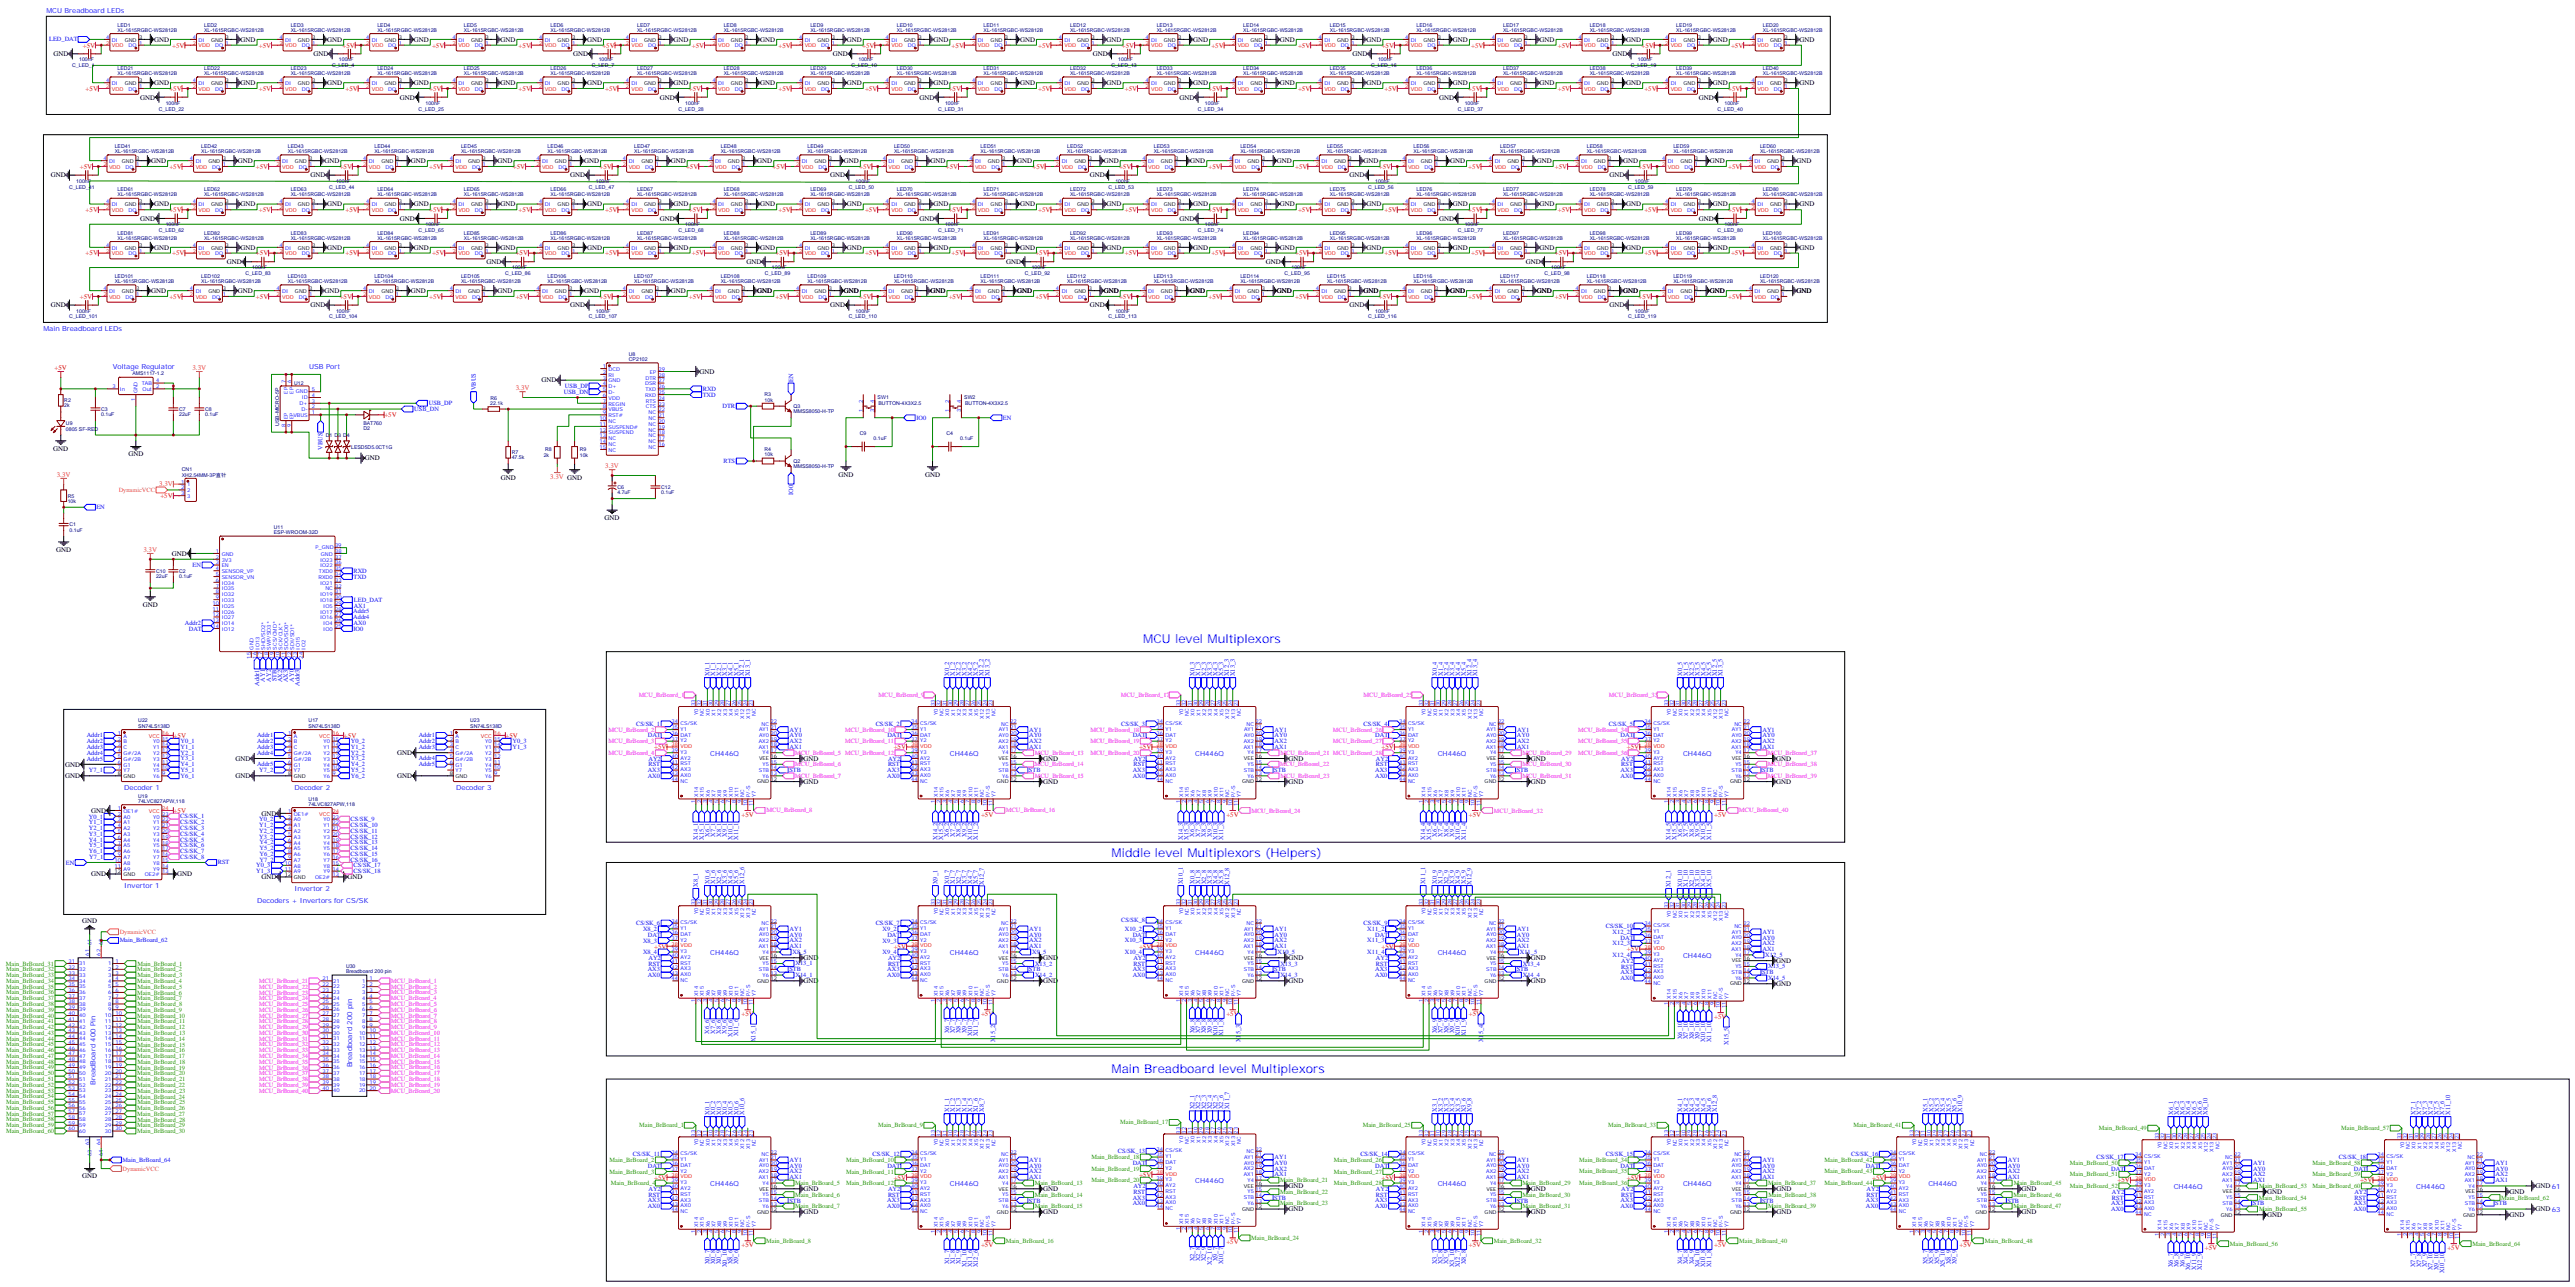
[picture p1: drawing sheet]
<svg xmlns="http://www.w3.org/2000/svg" width="1573mm" height="786mm" viewBox="0 0 1573 786" stroke-linecap="round" stroke-linejoin="round" font-family="sans-serif">
<defs><g id="words">
<g font-size="7.4" fill="#00f">
<text x="699" y="393">MCU level Multiplexors</text>
<text x="679" y="523">Middle level Multiplexors (Helpers)</text>
<text x="679" y="656">Main Breadboard level Multiplexors</text>
</g>
<g font-size="4.2" fill="#00f">
<text x="28" y="8">MCU Breadboard LEDs</text>
<text x="27" y="202">Main Breadboard LEDs</text>
<text x="69" y="225">Voltage Regulator</text>
<text x="189" y="225">USB Port</text>
<text x="434" y="462">CH446Q</text>
<text x="580" y="462">CH446Q</text>
<text x="730" y="462">CH446Q</text>
<text x="879" y="462">CH446Q</text>
<text x="1028" y="462">CH446Q</text>
<text x="76" y="483">Decoder 1</text>
<text x="180" y="483">Decoder 2</text>
<text x="279" y="483">Decoder 3</text>
<text x="76" y="543">Invertor 1</text>
<text x="180" y="544">Invertor 2</text>
<text x="157" y="551">Decoders + Invertors for CS/SK</text>
<text x="434" y="583">CH446Q</text>
<text x="580" y="583">CH446Q</text>
<text x="730" y="583">CH446Q</text>
<text x="879" y="583">CH446Q</text>
<text x="1028" y="585">CH446Q</text>
<text x="215" y="652" transform="rotate(-90 215 652)">Breadboard 200 pin</text>
<text x="58" y="663" transform="rotate(-90 58 663)">BreadBoard 400 Pin</text>
<text x="434" y="724">CH446Q</text>
<text x="580" y="724">CH446Q</text>
<text x="730" y="723">CH446Q</text>
<text x="879" y="724">CH446Q</text>
<text x="1028" y="724">CH446Q</text>
<text x="1178" y="724">CH446Q</text>
<text x="1328" y="726">CH446Q</text>
<text x="1476" y="726">CH446Q</text>
</g>
<g font-size="4.2" fill="#f00">
<text x="51" y="29">+5V</text>
<text x="105" y="29">+5V</text>
<text x="158" y="29">+5V</text>
<text x="209" y="29">+5V</text>
<text x="264" y="29">+5V</text>
<text x="317" y="29">+5V</text>
<text x="368" y="29">+5V</text>
<text x="423" y="29">+5V</text>
<text x="476" y="29">+5V</text>
<text x="527" y="29">+5V</text>
<text x="582" y="29">+5V</text>
<text x="634" y="29">+5V</text>
<text x="686" y="29">+5V</text>
<text x="740" y="29">+5V</text>
<text x="793" y="29">+5V</text>
<text x="844" y="29">+5V</text>
<text x="899" y="29">+5V</text>
<text x="952" y="29">+5V</text>
<text x="1003" y="29">+5V</text>
<text x="1058" y="29">+5V</text>
<text x="52" y="55">+5V</text>
<text x="103" y="55">+5V</text>
<text x="158" y="55">+5V</text>
<text x="211" y="55">+5V</text>
<text x="262" y="55">+5V</text>
<text x="317" y="55">+5V</text>
<text x="370" y="55">+5V</text>
<text x="421" y="55">+5V</text>
<text x="476" y="55">+5V</text>
<text x="529" y="55">+5V</text>
<text x="580" y="55">+5V</text>
<text x="634" y="55">+5V</text>
<text x="687" y="55">+5V</text>
<text x="738" y="55">+5V</text>
<text x="793" y="55">+5V</text>
<text x="846" y="55">+5V</text>
<text x="897" y="55">+5V</text>
<text x="952" y="55">+5V</text>
<text x="1005" y="55">+5V</text>
<text x="1056" y="55">+5V</text>
<text x="49" y="103">+5V</text>
<text x="103" y="103">+5V</text>
<text x="156" y="103">+5V</text>
<text x="208" y="103">+5V</text>
<text x="262" y="103">+5V</text>
<text x="313" y="103">+5V</text>
<text x="366" y="103">+5V</text>
<text x="419" y="103">+5V</text>
<text x="472" y="103">+5V</text>
<text x="525" y="103">+5V</text>
<text x="578" y="103">+5V</text>
<text x="631" y="103">+5V</text>
<text x="684" y="103">+5V</text>
<text x="738" y="103">+5V</text>
<text x="791" y="103">+5V</text>
<text x="843" y="103">+5V</text>
<text x="897" y="103">+5V</text>
<text x="950" y="103">+5V</text>
<text x="1001" y="103">+5V</text>
<text x="1056" y="103">+5V</text>
<text x="52" y="130">+5V</text>
<text x="103" y="130">+5V</text>
<text x="158" y="130">+5V</text>
<text x="211" y="130">+5V</text>
<text x="262" y="130">+5V</text>
<text x="317" y="130">+5V</text>
<text x="370" y="130">+5V</text>
<text x="421" y="130">+5V</text>
<text x="476" y="130">+5V</text>
<text x="529" y="130">+5V</text>
<text x="580" y="130">+5V</text>
<text x="634" y="130">+5V</text>
<text x="687" y="130">+5V</text>
<text x="738" y="130">+5V</text>
<text x="793" y="130">+5V</text>
<text x="846" y="130">+5V</text>
<text x="897" y="130">+5V</text>
<text x="952" y="130">+5V</text>
<text x="1005" y="130">+5V</text>
<text x="1056" y="130">+5V</text>
<text x="52" y="156">+5V</text>
<text x="105" y="156">+5V</text>
<text x="156" y="156">+5V</text>
<text x="211" y="156">+5V</text>
<text x="264" y="156">+5V</text>
<text x="315" y="156">+5V</text>
<text x="370" y="156">+5V</text>
<text x="423" y="156">+5V</text>
<text x="474" y="156">+5V</text>
<text x="529" y="156">+5V</text>
<text x="582" y="156">+5V</text>
<text x="633" y="156">+5V</text>
<text x="687" y="156">+5V</text>
<text x="740" y="156">+5V</text>
<text x="791" y="156">+5V</text>
<text x="846" y="156">+5V</text>
<text x="899" y="156">+5V</text>
<text x="950" y="156">+5V</text>
<text x="1005" y="156">+5V</text>
<text x="1058" y="156">+5V</text>
<text x="49" y="182">+5V</text>
<text x="103" y="182">+5V</text>
<text x="156" y="182">+5V</text>
<text x="208" y="182">+5V</text>
<text x="262" y="182">+5V</text>
<text x="315" y="182">+5V</text>
<text x="366" y="182">+5V</text>
<text x="421" y="182">+5V</text>
<text x="474" y="182">+5V</text>
<text x="525" y="182">+5V</text>
<text x="580" y="182">+5V</text>
<text x="633" y="182">+5V</text>
<text x="684" y="182">+5V</text>
<text x="738" y="182">+5V</text>
<text x="791" y="182">+5V</text>
<text x="843" y="182">+5V</text>
<text x="897" y="182">+5V</text>
<text x="950" y="182">+5V</text>
<text x="1001" y="182">+5V</text>
<text x="1056" y="182">+5V</text>
<text x="33" y="226">+5V</text>
<text x="235" y="255">+5V</text>
<text x="98" y="304">+5V</text>
<text x="106" y="451">+5V</text>
<text x="210" y="451">+5V</text>
<text x="309" y="451">+5V</text>
<text x="400" y="458">+5V</text>
<text x="546" y="458">+5V</text>
<text x="696" y="458">+5V</text>
<text x="844" y="458">+5V</text>
<text x="994" y="458">+5V</text>
<text x="106" y="496">+5V</text>
<text x="453" y="499">+5V</text>
<text x="599" y="499">+5V</text>
<text x="749" y="499">+5V</text>
<text x="898" y="499">+5V</text>
<text x="1047" y="499">+5V</text>
<text x="400" y="579">+5V</text>
<text x="546" y="579">+5V</text>
<text x="696" y="579">+5V</text>
<text x="844" y="579">+5V</text>
<text x="994" y="581">+5V</text>
<text x="453" y="621">+5V</text>
<text x="599" y="621">+5V</text>
<text x="749" y="621">+5V</text>
<text x="898" y="621">+5V</text>
<text x="1047" y="622">+5V</text>
<text x="696" y="719">+5V</text>
<text x="400" y="720">+5V</text>
<text x="546" y="720">+5V</text>
<text x="844" y="720">+5V</text>
<text x="994" y="720">+5V</text>
<text x="1144" y="720">+5V</text>
<text x="1294" y="722">+5V</text>
<text x="1442" y="722">+5V</text>
<text x="453" y="762">+5V</text>
<text x="599" y="762">+5V</text>
<text x="749" y="760">+5V</text>
<text x="898" y="762">+5V</text>
<text x="1047" y="762">+5V</text>
<text x="1197" y="762">+5V</text>
<text x="1347" y="764">+5V</text>
<text x="1496" y="764">+5V</text>
</g>
<g font-size="4.2">
<text x="94" y="25">GND</text>
<text x="147" y="25">GND</text>
<text x="200" y="25">GND</text>
<text x="253" y="25">GND</text>
<text x="306" y="25">GND</text>
<text x="359" y="25">GND</text>
<text x="412" y="25">GND</text>
<text x="465" y="25">GND</text>
<text x="517" y="25">GND</text>
<text x="570" y="25">GND</text>
<text x="623" y="25">GND</text>
<text x="676" y="25">GND</text>
<text x="729" y="25">GND</text>
<text x="782" y="25">GND</text>
<text x="835" y="25">GND</text>
<text x="888" y="25">GND</text>
<text x="941" y="25">GND</text>
<text x="994" y="25">GND</text>
<text x="1047" y="25">GND</text>
<text x="1100" y="25">GND</text>
<text x="33" y="34">GND</text>
<text x="191" y="34">GND</text>
<text x="350" y="34">GND</text>
<text x="509" y="34">GND</text>
<text x="668" y="34">GND</text>
<text x="826" y="34">GND</text>
<text x="985" y="34">GND</text>
<text x="94" y="52">GND</text>
<text x="147" y="52">GND</text>
<text x="200" y="52">GND</text>
<text x="253" y="52">GND</text>
<text x="306" y="52">GND</text>
<text x="359" y="52">GND</text>
<text x="412" y="52">GND</text>
<text x="465" y="52">GND</text>
<text x="517" y="52">GND</text>
<text x="570" y="52">GND</text>
<text x="623" y="52">GND</text>
<text x="676" y="52">GND</text>
<text x="729" y="52">GND</text>
<text x="782" y="52">GND</text>
<text x="835" y="52">GND</text>
<text x="888" y="52">GND</text>
<text x="941" y="52">GND</text>
<text x="994" y="52">GND</text>
<text x="1047" y="52">GND</text>
<text x="1100" y="52">GND</text>
<text x="86" y="61">GND</text>
<text x="244" y="61">GND</text>
<text x="403" y="61">GND</text>
<text x="562" y="61">GND</text>
<text x="721" y="61">GND</text>
<text x="879" y="61">GND</text>
<text x="1038" y="61">GND</text>
<text x="92" y="100">GND</text>
<text x="145" y="100">GND</text>
<text x="198" y="100">GND</text>
<text x="251" y="100">GND</text>
<text x="304" y="100">GND</text>
<text x="357" y="100">GND</text>
<text x="410" y="100">GND</text>
<text x="463" y="100">GND</text>
<text x="516" y="100">GND</text>
<text x="569" y="100">GND</text>
<text x="622" y="100">GND</text>
<text x="674" y="100">GND</text>
<text x="727" y="100">GND</text>
<text x="780" y="100">GND</text>
<text x="833" y="100">GND</text>
<text x="886" y="100">GND</text>
<text x="939" y="100">GND</text>
<text x="992" y="100">GND</text>
<text x="1045" y="100">GND</text>
<text x="1098" y="100">GND</text>
<text x="31" y="108">GND</text>
<text x="190" y="108">GND</text>
<text x="348" y="108">GND</text>
<text x="507" y="108">GND</text>
<text x="666" y="108">GND</text>
<text x="825" y="108">GND</text>
<text x="983" y="108">GND</text>
<text x="94" y="126">GND</text>
<text x="147" y="126">GND</text>
<text x="200" y="126">GND</text>
<text x="253" y="126">GND</text>
<text x="306" y="126">GND</text>
<text x="359" y="126">GND</text>
<text x="412" y="126">GND</text>
<text x="465" y="126">GND</text>
<text x="517" y="126">GND</text>
<text x="570" y="126">GND</text>
<text x="623" y="126">GND</text>
<text x="676" y="126">GND</text>
<text x="729" y="126">GND</text>
<text x="782" y="126">GND</text>
<text x="835" y="126">GND</text>
<text x="888" y="126">GND</text>
<text x="941" y="126">GND</text>
<text x="994" y="126">GND</text>
<text x="1047" y="126">GND</text>
<text x="1100" y="126">GND</text>
<text x="86" y="135">GND</text>
<text x="244" y="135">GND</text>
<text x="403" y="135">GND</text>
<text x="562" y="135">GND</text>
<text x="721" y="135">GND</text>
<text x="879" y="135">GND</text>
<text x="1038" y="135">GND</text>
<text x="94" y="152">GND</text>
<text x="147" y="152">GND</text>
<text x="200" y="152">GND</text>
<text x="253" y="152">GND</text>
<text x="306" y="152">GND</text>
<text x="359" y="152">GND</text>
<text x="412" y="152">GND</text>
<text x="465" y="152">GND</text>
<text x="517" y="152">GND</text>
<text x="570" y="152">GND</text>
<text x="623" y="152">GND</text>
<text x="676" y="152">GND</text>
<text x="729" y="152">GND</text>
<text x="782" y="152">GND</text>
<text x="835" y="152">GND</text>
<text x="888" y="152">GND</text>
<text x="941" y="152">GND</text>
<text x="994" y="152">GND</text>
<text x="1047" y="152">GND</text>
<text x="1100" y="152">GND</text>
<text x="139" y="161">GND</text>
<text x="297" y="161">GND</text>
<text x="456" y="161">GND</text>
<text x="615" y="161">GND</text>
<text x="774" y="161">GND</text>
<text x="932" y="161">GND</text>
<text x="92" y="179">GND</text>
<text x="145" y="179">GND</text>
<text x="198" y="179">GND</text>
<text x="251" y="179">GND</text>
<text x="304" y="179">GND</text>
<text x="357" y="179">GND</text>
<text x="410" y="179">GND</text>
<text x="463" y="179">GND</text>
<text x="516" y="179">GND</text>
<text x="569" y="179">GND</text>
<text x="622" y="179">GND</text>
<text x="674" y="179">GND</text>
<text x="727" y="179">GND</text>
<text x="780" y="179">GND</text>
<text x="833" y="179">GND</text>
<text x="886" y="179">GND</text>
<text x="939" y="179">GND</text>
<text x="992" y="179">GND</text>
<text x="1045" y="179">GND</text>
<text x="1098" y="179">GND</text>
<text x="31" y="188">GND</text>
<text x="190" y="188">GND</text>
<text x="348" y="188">GND</text>
<text x="507" y="188">GND</text>
<text x="666" y="188">GND</text>
<text x="825" y="188">GND</text>
<text x="983" y="188">GND</text>
<text x="331" y="234">GND</text>
<text x="427" y="228">GND</text>
<text x="33" y="275">GND</text>
<text x="78" y="279">GND</text>
<text x="223" y="281">GND</text>
<text x="306" y="293">GND</text>
<text x="512" y="291">GND</text>
<text x="565" y="291">GND</text>
<text x="369" y="318">GND</text>
<text x="34" y="337">GND</text>
<text x="105" y="339">GND</text>
<text x="87" y="371">GND</text>
<text x="243" y="461">GND</text>
<text x="144" y="465">GND</text>
<text x="491" y="465">GND</text>
<text x="637" y="465">GND</text>
<text x="787" y="465">GND</text>
<text x="935" y="465">GND</text>
<text x="1085" y="465">GND</text>
<text x="40" y="468">GND</text>
<text x="40" y="475">GND</text>
<text x="144" y="475">GND</text>
<text x="243" y="475">GND</text>
<text x="491" y="479">GND</text>
<text x="637" y="479">GND</text>
<text x="787" y="479">GND</text>
<text x="935" y="479">GND</text>
<text x="1085" y="479">GND</text>
<text x="56" y="496">GND</text>
<text x="160" y="498">GND</text>
<text x="56" y="535">GND</text>
<text x="108" y="535">GND</text>
<text x="160" y="537">GND</text>
<text x="212" y="537">GND</text>
<text x="50" y="564">GND</text>
<text x="491" y="586">GND</text>
<text x="637" y="586">GND</text>
<text x="787" y="586">GND</text>
<text x="935" y="586">GND</text>
<text x="1085" y="588">GND</text>
<text x="491" y="600">GND</text>
<text x="637" y="600">GND</text>
<text x="787" y="600">GND</text>
<text x="935" y="600">GND</text>
<text x="1085" y="602">GND</text>
<text x="50" y="720">GND</text>
<text x="787" y="726">GND</text>
<text x="1549" y="726">GND 61</text>
<text x="491" y="727">GND</text>
<text x="637" y="727">GND</text>
<text x="935" y="727">GND</text>
<text x="1086" y="728">GND</text>
<text x="1235" y="727">GND</text>
<text x="1385" y="729">GND</text>
<text x="1533" y="729">GND</text>
<text x="491" y="742">GND</text>
<text x="637" y="742">GND</text>
<text x="787" y="740">GND</text>
<text x="935" y="742">GND</text>
<text x="1086" y="742">GND</text>
<text x="1235" y="742">GND</text>
<text x="1385" y="743">GND</text>
<text x="1533" y="743">GND</text>
<text x="1549" y="740">GND 63</text>
</g>
<g font-size="4.2" fill="#f60">
<text x="118" y="226">3.3V</text>
<text x="315" y="238">3.3V</text>
<text x="370" y="286">3.3V</text>
<text x="35" y="291">3.3V</text>
<text x="336" y="293">3.3V GND</text>
<text x="97" y="297">3.3V</text>
<text x="88" y="337">3.3V</text>
</g>
<g font-size="3.9" fill="#00f">
<text x="30" y="25">LED_DAT</text>
<text x="485" y="233" transform="rotate(-90 485 233)">EN</text>
<text x="291" y="238" transform="rotate(-90 291 238)">VBUS</text>
<text x="345" y="237">USB_DP</text>
<text x="429" y="239">RXD</text>
<text x="345" y="240">USB_DN</text>
<text x="429" y="242">TXD</text>
<text x="253" y="251">USB_DN</text>
<text x="262" y="248">USB_DP</text>
<text x="441" y="249">DTR</text>
<text x="560" y="256">IO0</text>
<text x="613" y="256">EN</text>
<text x="197" y="275" transform="rotate(-90 197 275)">VBUS</text>
<text x="442" y="283">RTS</text>
<text x="485" y="302" transform="rotate(-90 485 302)">IO0</text>
<text x="59" y="311">EN</text>
<text x="118" y="346">EN</text>
<text x="216" y="350">RXD</text>
<text x="216" y="353">TXD</text>
<text x="216" y="371">AX1</text>
<text x="216" y="368">LED_DAT</text>
<text x="216" y="375">Addr5</text>
<text x="113" y="382">Addr2</text>
<text x="216" y="378">Addr4</text>
<text x="216" y="382">AX0</text>
<text x="115" y="385">DAT</text>
<text x="216" y="385">IO0</text>
<text x="434" y="413" transform="rotate(-90 434 413)">X0_1</text>
<text x="437" y="413" transform="rotate(-90 437 413)">X1_1</text>
<text x="441" y="413" transform="rotate(-90 441 413)">X2_1</text>
<text x="444" y="413" transform="rotate(-90 444 413)">X3_1</text>
<text x="448" y="413" transform="rotate(-90 448 413)">X4_1</text>
<text x="451" y="413" transform="rotate(-90 451 413)">X5_1</text>
<text x="455" y="413" transform="rotate(-90 455 413)">X12_1</text>
<text x="458" y="413" transform="rotate(-90 458 413)">X13_1</text>
<text x="580" y="413" transform="rotate(-90 580 413)">X0_2</text>
<text x="583" y="413" transform="rotate(-90 583 413)">X1_2</text>
<text x="587" y="413" transform="rotate(-90 587 413)">X2_2</text>
<text x="591" y="413" transform="rotate(-90 591 413)">X3_2</text>
<text x="594" y="413" transform="rotate(-90 594 413)">X4_2</text>
<text x="598" y="413" transform="rotate(-90 598 413)">X5_2</text>
<text x="601" y="413" transform="rotate(-90 601 413)">X12_2</text>
<text x="605" y="413" transform="rotate(-90 605 413)">X13_2</text>
<text x="730" y="413" transform="rotate(-90 730 413)">X0_3</text>
<text x="733" y="413" transform="rotate(-90 733 413)">X1_3</text>
<text x="737" y="413" transform="rotate(-90 737 413)">X2_3</text>
<text x="740" y="413" transform="rotate(-90 740 413)">X3_3</text>
<text x="744" y="413" transform="rotate(-90 744 413)">X4_3</text>
<text x="748" y="413" transform="rotate(-90 748 413)">X5_3</text>
<text x="751" y="413" transform="rotate(-90 751 413)">X12_3</text>
<text x="754" y="413" transform="rotate(-90 754 413)">X13_3</text>
<text x="878" y="413" transform="rotate(-90 878 413)">X0_4</text>
<text x="882" y="413" transform="rotate(-90 882 413)">X1_4</text>
<text x="885" y="413" transform="rotate(-90 885 413)">X2_4</text>
<text x="889" y="413" transform="rotate(-90 889 413)">X3_4</text>
<text x="892" y="413" transform="rotate(-90 892 413)">X4_4</text>
<text x="896" y="413" transform="rotate(-90 896 413)">X5_4</text>
<text x="899" y="413" transform="rotate(-90 899 413)">X12_4</text>
<text x="903" y="413" transform="rotate(-90 903 413)">X13_4</text>
<text x="1028" y="413" transform="rotate(-90 1028 413)">X0_5</text>
<text x="1032" y="413" transform="rotate(-90 1032 413)">X1_5</text>
<text x="1035" y="413" transform="rotate(-90 1035 413)">X2_5</text>
<text x="1039" y="413" transform="rotate(-90 1039 413)">X3_5</text>
<text x="1042" y="413" transform="rotate(-90 1042 413)">X4_5</text>
<text x="1046" y="413" transform="rotate(-90 1046 413)">X5_5</text>
<text x="1049" y="413" transform="rotate(-90 1049 413)">X12_5</text>
<text x="1053" y="413" transform="rotate(-90 1053 413)">X13_5</text>
<text x="158" y="419" transform="rotate(-90 158 419)">Addr1</text>
<text x="162" y="416" transform="rotate(-90 162 416)">AY1</text>
<text x="165" y="416" transform="rotate(-90 165 416)">AY2</text>
<text x="169" y="416" transform="rotate(-90 169 416)">STB</text>
<text x="172" y="417" transform="rotate(-90 172 417)">AX2</text>
<text x="176" y="417" transform="rotate(-90 176 417)">AX3</text>
<text x="180" y="416" transform="rotate(-90 180 416)">AY0</text>
<text x="183" y="419" transform="rotate(-90 183 419)">Addr3</text>
<text x="389" y="443">CS/SK_1</text>
<text x="535" y="443">CS/SK_2</text>
<text x="685" y="443">CS/SK_3</text>
<text x="833" y="443">CS/SK_4</text>
<text x="983" y="443">CS/SK_5</text>
<text x="483" y="447">AY1</text>
<text x="629" y="447">AY1</text>
<text x="779" y="447">AY1</text>
<text x="927" y="447">AY1</text>
<text x="1077" y="447">AY1</text>
<text x="53" y="450">Addr1</text>
<text x="53" y="454">Addr2</text>
<text x="110" y="454">Y0_1</text>
<text x="157" y="454">Addr2</text>
<text x="157" y="450">Addr1</text>
<text x="214" y="454">Y0_2</text>
<text x="256" y="450">Addr1</text>
<text x="256" y="454">Addr2</text>
<text x="313" y="454">Y0_3</text>
<text x="396" y="450">DAT</text>
<text x="482" y="450">AY0</text>
<text x="483" y="454">AX2</text>
<text x="542" y="450">DAT</text>
<text x="629" y="450">AY0</text>
<text x="629" y="454">AX2</text>
<text x="692" y="450">DAT</text>
<text x="779" y="450">AY0</text>
<text x="779" y="454">AX2</text>
<text x="840" y="450">DAT</text>
<text x="927" y="450">AY0</text>
<text x="927" y="454">AX2</text>
<text x="990" y="450">DAT</text>
<text x="1077" y="450">AY0</text>
<text x="1077" y="454">AX2</text>
<text x="53" y="457">Addr3</text>
<text x="53" y="461">Addr4</text>
<text x="110" y="461">Y2_1</text>
<text x="110" y="457">Y1_1</text>
<text x="157" y="461">Addr4</text>
<text x="157" y="457">Addr3</text>
<text x="214" y="461">Y2_2</text>
<text x="214" y="457">Y1_2</text>
<text x="256" y="457">Addr3</text>
<text x="313" y="457">Y1_3</text>
<text x="483" y="457">AX1</text>
<text x="629" y="457">AX1</text>
<text x="779" y="457">AX1</text>
<text x="927" y="457">AX1</text>
<text x="1077" y="457">AX1</text>
<text x="53" y="465">Addr5</text>
<text x="110" y="468">Y4_1</text>
<text x="110" y="464">Y3_1</text>
<text x="214" y="468">Y4_2</text>
<text x="214" y="464">Y3_2</text>
<text x="256" y="464">Addr4</text>
<text x="396" y="465">AY2</text>
<text x="543" y="465">AY2</text>
<text x="693" y="465">AY2</text>
<text x="841" y="465">AY2</text>
<text x="991" y="465">AY2</text>
<text x="54" y="472">Y7_1</text>
<text x="110" y="472">Y5_1</text>
<text x="157" y="468">Addr5</text>
<text x="158" y="472">Y7_2</text>
<text x="214" y="472">Y5_2</text>
<text x="256" y="468">Addr5</text>
<text x="396" y="472">AX3</text>
<text x="396" y="468">RST</text>
<text x="482" y="472">STB</text>
<text x="542" y="472">AX3</text>
<text x="543" y="468">RST</text>
<text x="629" y="472">STB</text>
<text x="692" y="472">AX3</text>
<text x="693" y="468">RST</text>
<text x="779" y="472">STB</text>
<text x="840" y="472">AX3</text>
<text x="841" y="468">RST</text>
<text x="927" y="472">STB</text>
<text x="990" y="472">AX3</text>
<text x="991" y="468">RST</text>
<text x="1077" y="472">STB</text>
<text x="110" y="475">Y6_1</text>
<text x="214" y="475">Y6_2</text>
<text x="396" y="475">AX0</text>
<text x="542" y="475">AX0</text>
<text x="692" y="475">AX0</text>
<text x="840" y="475">AX0</text>
<text x="990" y="475">AX0</text>
<text x="54" y="503">Y1_1</text>
<text x="54" y="500">Y0_1</text>
<text x="110" y="503">CS/SK_2</text>
<text x="110" y="500">CS/SK_1</text>
<text x="158" y="502">Y0_2</text>
<text x="214" y="502">CS/SK_9</text>
<text x="54" y="507">Y2_1</text>
<text x="110" y="507">CS/SK_3</text>
<text x="158" y="509">Y2_2</text>
<text x="158" y="505">Y1_2</text>
<text x="214" y="505">CS/SK_10</text>
<text x="214" y="509">CS/SK_11</text>
<text x="54" y="514">Y4_1</text>
<text x="54" y="511">Y3_1</text>
<text x="110" y="510">CS/SK_4</text>
<text x="110" y="514">CS/SK_5</text>
<text x="158" y="512">Y3_2</text>
<text x="159" y="516">Y4_2</text>
<text x="214" y="512">CS/SK_12</text>
<text x="214" y="516">CS/SK_13</text>
<text x="426" y="513" transform="rotate(-90 426 513)">X14_1</text>
<text x="430" y="513" transform="rotate(-90 430 513)">X15_1</text>
<text x="433" y="511" transform="rotate(-90 433 511)">X6_1</text>
<text x="437" y="511" transform="rotate(-90 437 511)">X7_1</text>
<text x="441" y="511" transform="rotate(-90 441 511)">X8_1</text>
<text x="444" y="511" transform="rotate(-90 444 511)">X9_1</text>
<text x="448" y="513" transform="rotate(-90 448 513)">X10_1</text>
<text x="451" y="513" transform="rotate(-90 451 513)">X11_1</text>
<text x="573" y="513" transform="rotate(-90 573 513)">X14_2</text>
<text x="576" y="513" transform="rotate(-90 576 513)">X15_2</text>
<text x="580" y="511" transform="rotate(-90 580 511)">X6_2</text>
<text x="583" y="511" transform="rotate(-90 583 511)">X7_2</text>
<text x="587" y="511" transform="rotate(-90 587 511)">X8_2</text>
<text x="590" y="511" transform="rotate(-90 590 511)">X9_2</text>
<text x="594" y="513" transform="rotate(-90 594 513)">X10_2</text>
<text x="598" y="513" transform="rotate(-90 598 513)">X11_2</text>
<text x="723" y="513" transform="rotate(-90 723 513)">X14_3</text>
<text x="726" y="513" transform="rotate(-90 726 513)">X15_3</text>
<text x="730" y="511" transform="rotate(-90 730 511)">X6_3</text>
<text x="733" y="511" transform="rotate(-90 733 511)">X7_3</text>
<text x="737" y="511" transform="rotate(-90 737 511)">X8_3</text>
<text x="740" y="511" transform="rotate(-90 740 511)">X9_3</text>
<text x="744" y="513" transform="rotate(-90 744 513)">X10_3</text>
<text x="747" y="513" transform="rotate(-90 747 513)">X11_3</text>
<text x="871" y="513" transform="rotate(-90 871 513)">X14_4</text>
<text x="874" y="513" transform="rotate(-90 874 513)">X15_4</text>
<text x="878" y="511" transform="rotate(-90 878 511)">X6_4</text>
<text x="881" y="511" transform="rotate(-90 881 511)">X7_4</text>
<text x="885" y="511" transform="rotate(-90 885 511)">X8_4</text>
<text x="889" y="511" transform="rotate(-90 889 511)">X9_4</text>
<text x="892" y="513" transform="rotate(-90 892 513)">X10_4</text>
<text x="896" y="513" transform="rotate(-90 896 513)">X11_4</text>
<text x="1021" y="513" transform="rotate(-90 1021 513)">X14_5</text>
<text x="1024" y="513" transform="rotate(-90 1024 513)">X15_5</text>
<text x="1028" y="511" transform="rotate(-90 1028 511)">X6_5</text>
<text x="1031" y="511" transform="rotate(-90 1031 511)">X7_5</text>
<text x="1035" y="511" transform="rotate(-90 1035 511)">X8_5</text>
<text x="1039" y="511" transform="rotate(-90 1039 511)">X9_5</text>
<text x="1042" y="513" transform="rotate(-90 1042 513)">X10_5</text>
<text x="1046" y="513" transform="rotate(-90 1046 513)">X11_5</text>
<text x="54" y="521">Y6_1</text>
<text x="54" y="518">Y5_1</text>
<text x="110" y="518">CS/SK_6</text>
<text x="110" y="521">CS/SK_7</text>
<text x="159" y="519">Y5_2</text>
<text x="214" y="519">CS/SK_14</text>
<text x="55" y="525">Y7_1</text>
<text x="110" y="524">CS/SK_8</text>
<text x="133" y="528">RST</text>
<text x="159" y="526">Y7_2</text>
<text x="159" y="523">Y6_2</text>
<text x="214" y="526">CS/SK_16</text>
<text x="214" y="523">CS/SK_15</text>
<text x="40" y="528">EN</text>
<text x="157" y="530">Y0_3</text>
<text x="157" y="533">Y1_3</text>
<text x="216" y="530">CS/SK_17</text>
<text x="216" y="533">CS/SK_18</text>
<text x="434" y="540" transform="rotate(-90 434 540)">X0_6</text>
<text x="437" y="540" transform="rotate(-90 437 540)">X1_6</text>
<text x="444" y="540" transform="rotate(-90 444 540)">X3_6</text>
<text x="448" y="540" transform="rotate(-90 448 540)">X4_6</text>
<text x="451" y="540" transform="rotate(-90 451 540)">X5_6</text>
<text x="455" y="540" transform="rotate(-90 455 540)">X12_6</text>
<text x="580" y="540" transform="rotate(-90 580 540)">X0_7</text>
<text x="583" y="540" transform="rotate(-90 583 540)">X1_7</text>
<text x="590" y="540" transform="rotate(-90 590 540)">X3_7</text>
<text x="594" y="540" transform="rotate(-90 594 540)">X4_7</text>
<text x="598" y="540" transform="rotate(-90 598 540)">X5_7</text>
<text x="730" y="540" transform="rotate(-90 730 540)">X0_8</text>
<text x="733" y="540" transform="rotate(-90 733 540)">X1_8</text>
<text x="740" y="540" transform="rotate(-90 740 540)">X3_8</text>
<text x="744" y="540" transform="rotate(-90 744 540)">X4_8</text>
<text x="747" y="540" transform="rotate(-90 747 540)">X5_8</text>
<text x="878" y="540" transform="rotate(-90 878 540)">X0_9</text>
<text x="882" y="540" transform="rotate(-90 882 540)">X1_9</text>
<text x="889" y="540" transform="rotate(-90 889 540)">X3_9</text>
<text x="892" y="540" transform="rotate(-90 892 540)">X4_9</text>
<text x="896" y="540" transform="rotate(-90 896 540)">X5_9</text>
<text x="426" y="542" transform="rotate(-90 426 542)">X8_1</text>
<text x="441" y="540" transform="rotate(-90 441 540)">X2_6</text>
<text x="573" y="540" transform="rotate(-90 573 540)">X9_1</text>
<text x="587" y="540" transform="rotate(-90 587 540)">X2_7</text>
<text x="601" y="540" transform="rotate(-90 601 540)">X12_7</text>
<text x="723" y="540" transform="rotate(-90 723 540)">X10_1</text>
<text x="737" y="540" transform="rotate(-90 737 540)">X2_8</text>
<text x="751" y="540" transform="rotate(-90 751 540)">X12_8</text>
<text x="871" y="540" transform="rotate(-90 871 540)">X11_1</text>
<text x="885" y="540" transform="rotate(-90 885 540)">X2_9</text>
<text x="899" y="540" transform="rotate(-90 899 540)">X12_9</text>
<text x="1021" y="542" transform="rotate(-90 1021 542)">X12_1</text>
<text x="1028" y="542" transform="rotate(-90 1028 542)">X0_10</text>
<text x="1031" y="542" transform="rotate(-90 1031 542)">X1_10</text>
<text x="1035" y="542" transform="rotate(-90 1035 542)">X2_10</text>
<text x="1039" y="542" transform="rotate(-90 1039 542)">X3_10</text>
<text x="1042" y="542" transform="rotate(-90 1042 542)">X4_10</text>
<text x="1046" y="542" transform="rotate(-90 1046 542)">X5_10</text>
<text x="685" y="563">CS/SK_8</text>
<text x="389" y="565">CS/SK_6</text>
<text x="393" y="569">X8_2</text>
<text x="483" y="569">AY1</text>
<text x="535" y="565">CS/SK_7</text>
<text x="539" y="569">X9_2</text>
<text x="629" y="569">AY1</text>
<text x="687" y="569">X10_2</text>
<text x="779" y="569">AY1</text>
<text x="833" y="565">CS/SK_9</text>
<text x="836" y="569">X11_2</text>
<text x="927" y="569">AY1</text>
<text x="981" y="567">CS/SK_10</text>
<text x="73" y="576">Main_BrBoard_62</text>
<text x="393" y="576">X8_3</text>
<text x="396" y="572">DAT</text>
<text x="482" y="572">AY0</text>
<text x="483" y="576">AX2</text>
<text x="539" y="576">X9_3</text>
<text x="542" y="572">DAT</text>
<text x="629" y="572">AY0</text>
<text x="629" y="576">AX2</text>
<text x="687" y="576">X10_3</text>
<text x="692" y="572">DAT</text>
<text x="779" y="572">AY0</text>
<text x="779" y="576">AX2</text>
<text x="836" y="576">X11_3</text>
<text x="840" y="572">DAT</text>
<text x="927" y="572">AY0</text>
<text x="927" y="576">AX2</text>
<text x="985" y="570">X12_2</text>
<text x="990" y="574">DAT</text>
<text x="1077" y="574">AY0</text>
<text x="1077" y="570">AY1</text>
<text x="483" y="579">AX1</text>
<text x="629" y="579">AX1</text>
<text x="779" y="579">AX1</text>
<text x="927" y="579">AX1</text>
<text x="985" y="577">X12_3</text>
<text x="1077" y="581">AX1</text>
<text x="1077" y="577">AX2</text>
<text x="393" y="583">X8_4</text>
<text x="396" y="586">AY2</text>
<text x="484" y="583">X8_5</text>
<text x="539" y="583">X9_4</text>
<text x="543" y="586">AY2</text>
<text x="631" y="583">X9_5</text>
<text x="687" y="583">X10_4</text>
<text x="693" y="586">AY2</text>
<text x="781" y="583">X10_5</text>
<text x="836" y="583">X11_4</text>
<text x="841" y="586">AY2</text>
<text x="929" y="583">X11_5</text>
<text x="985" y="584">X12_4</text>
<text x="1079" y="584">X12_5</text>
<text x="396" y="593">AX3</text>
<text x="396" y="590">RST</text>
<text x="482" y="593">STB</text>
<text x="486" y="590">X13_1</text>
<text x="542" y="593">AX3</text>
<text x="543" y="590">RST</text>
<text x="629" y="593">STB</text>
<text x="632" y="590">X13_2</text>
<text x="692" y="593">AX3</text>
<text x="693" y="590">RST</text>
<text x="779" y="593">STB</text>
<text x="782" y="590">X13_3</text>
<text x="840" y="593">AX3</text>
<text x="841" y="590">RST</text>
<text x="927" y="593">STB</text>
<text x="931" y="590">X13_4</text>
<text x="991" y="588">AY2</text>
<text x="991" y="592">RST</text>
<text x="1080" y="591">X13_5</text>
<text x="396" y="597">AX0</text>
<text x="486" y="597">X14_1</text>
<text x="542" y="597">AX0</text>
<text x="632" y="597">X14_2</text>
<text x="692" y="597">AX0</text>
<text x="782" y="597">X14_3</text>
<text x="840" y="597">AX0</text>
<text x="931" y="597">X14_4</text>
<text x="990" y="599">AX0</text>
<text x="990" y="595">AX3</text>
<text x="1077" y="595">STB</text>
<text x="1080" y="599">X14_5</text>
<text x="433" y="631" transform="rotate(-90 433 631)">X6_6</text>
<text x="437" y="631" transform="rotate(-90 437 631)">X7_6</text>
<text x="440" y="631" transform="rotate(-90 440 631)">X8_6</text>
<text x="444" y="631" transform="rotate(-90 444 631)">X9_6</text>
<text x="448" y="633" transform="rotate(-90 448 633)">X10_6</text>
<text x="451" y="633" transform="rotate(-90 451 633)">X11_6</text>
<text x="580" y="631" transform="rotate(-90 580 631)">X6_7</text>
<text x="583" y="631" transform="rotate(-90 583 631)">X7_7</text>
<text x="587" y="631" transform="rotate(-90 587 631)">X8_7</text>
<text x="591" y="631" transform="rotate(-90 591 631)">X9_7</text>
<text x="594" y="633" transform="rotate(-90 594 633)">X10_7</text>
<text x="598" y="633" transform="rotate(-90 598 633)">X11_7</text>
<text x="730" y="631" transform="rotate(-90 730 631)">X6_8</text>
<text x="733" y="631" transform="rotate(-90 733 631)">X7_8</text>
<text x="737" y="631" transform="rotate(-90 737 631)">X8_8</text>
<text x="740" y="631" transform="rotate(-90 740 631)">X9_8</text>
<text x="744" y="633" transform="rotate(-90 744 633)">X10_8</text>
<text x="747" y="633" transform="rotate(-90 747 633)">X11_8</text>
<text x="878" y="631" transform="rotate(-90 878 631)">X6_9</text>
<text x="882" y="631" transform="rotate(-90 882 631)">X7_9</text>
<text x="885" y="631" transform="rotate(-90 885 631)">X8_9</text>
<text x="889" y="631" transform="rotate(-90 889 631)">X9_9</text>
<text x="892" y="633" transform="rotate(-90 892 633)">X10_9</text>
<text x="896" y="633" transform="rotate(-90 896 633)">X11_9</text>
<text x="1028" y="635" transform="rotate(-90 1028 635)">X6_10</text>
<text x="1031" y="635" transform="rotate(-90 1031 635)">X7_10</text>
<text x="1035" y="635" transform="rotate(-90 1035 635)">X8_10</text>
<text x="1039" y="635" transform="rotate(-90 1039 635)">X9_10</text>
<text x="462" y="636" transform="rotate(-90 462 636)">X15_1</text>
<text x="608" y="636" transform="rotate(-90 608 636)">X15_2</text>
<text x="758" y="636" transform="rotate(-90 758 636)">X15_3</text>
<text x="906" y="636" transform="rotate(-90 906 636)">X15_4</text>
<text x="1042" y="637" transform="rotate(-90 1042 637)">X10_10</text>
<text x="1046" y="636" transform="rotate(-90 1046 636)">X11_10</text>
<text x="1056" y="638" transform="rotate(-90 1056 638)">X15_5</text>
<text x="730" y="677" transform="rotate(-90 730 677)">X2_1</text>
<text x="733" y="677" transform="rotate(-90 733 677)">X2_2</text>
<text x="737" y="677" transform="rotate(-90 737 677)">X2_3</text>
<text x="740" y="677" transform="rotate(-90 740 677)">X2_4</text>
<text x="744" y="677" transform="rotate(-90 744 677)">X2_5</text>
<text x="747" y="677" transform="rotate(-90 747 677)">X2_6</text>
<text x="751" y="677" transform="rotate(-90 751 677)">X11_7</text>
<text x="434" y="681" transform="rotate(-90 434 681)">X0_1</text>
<text x="437" y="681" transform="rotate(-90 437 681)">X0_2</text>
<text x="441" y="681" transform="rotate(-90 441 681)">X0_3</text>
<text x="444" y="681" transform="rotate(-90 444 681)">X0_4</text>
<text x="448" y="681" transform="rotate(-90 448 681)">X0_5</text>
<text x="451" y="681" transform="rotate(-90 451 681)">X0_6</text>
<text x="455" y="681" transform="rotate(-90 455 681)">X10_6</text>
<text x="580" y="679" transform="rotate(-90 580 679)">X1_1</text>
<text x="583" y="679" transform="rotate(-90 583 679)">X1_2</text>
<text x="587" y="679" transform="rotate(-90 587 679)">X1_3</text>
<text x="591" y="679" transform="rotate(-90 591 679)">X1_4</text>
<text x="594" y="679" transform="rotate(-90 594 679)">X1_5</text>
<text x="598" y="679" transform="rotate(-90 598 679)">X1_6</text>
<text x="601" y="679" transform="rotate(-90 601 679)">X8_7</text>
<text x="878" y="679" transform="rotate(-90 878 679)">X3_1</text>
<text x="882" y="679" transform="rotate(-90 882 679)">X3_2</text>
<text x="885" y="679" transform="rotate(-90 885 679)">X3_3</text>
<text x="889" y="679" transform="rotate(-90 889 679)">X3_4</text>
<text x="892" y="679" transform="rotate(-90 892 679)">X3_5</text>
<text x="896" y="679" transform="rotate(-90 896 679)">X3_6</text>
<text x="899" y="679" transform="rotate(-90 899 679)">X9_8</text>
<text x="1028" y="679" transform="rotate(-90 1028 679)">X4_1</text>
<text x="1032" y="679" transform="rotate(-90 1032 679)">X4_2</text>
<text x="1035" y="679" transform="rotate(-90 1035 679)">X4_3</text>
<text x="1039" y="679" transform="rotate(-90 1039 679)">X4_4</text>
<text x="1042" y="679" transform="rotate(-90 1042 679)">X4_5</text>
<text x="1046" y="679" transform="rotate(-90 1046 679)">X4_6</text>
<text x="1049" y="679" transform="rotate(-90 1049 679)">X12_8</text>
<text x="1178" y="679" transform="rotate(-90 1178 679)">X5_1</text>
<text x="1181" y="679" transform="rotate(-90 1181 679)">X5_2</text>
<text x="1185" y="679" transform="rotate(-90 1185 679)">X5_3</text>
<text x="1189" y="679" transform="rotate(-90 1189 679)">X5_4</text>
<text x="1192" y="679" transform="rotate(-90 1192 679)">X5_5</text>
<text x="1196" y="679" transform="rotate(-90 1196 679)">X5_6</text>
<text x="1199" y="679" transform="rotate(-90 1199 679)">X10_9</text>
<text x="1328" y="681" transform="rotate(-90 1328 681)">X6_1</text>
<text x="1331" y="681" transform="rotate(-90 1331 681)">X6_2</text>
<text x="1335" y="681" transform="rotate(-90 1335 681)">X6_3</text>
<text x="1338" y="681" transform="rotate(-90 1338 681)">X6_4</text>
<text x="1342" y="681" transform="rotate(-90 1342 681)">X6_5</text>
<text x="1345" y="681" transform="rotate(-90 1345 681)">X6_6</text>
<text x="1349" y="681" transform="rotate(-90 1349 681)">X8_10</text>
<text x="1476" y="681" transform="rotate(-90 1476 681)">X7_1</text>
<text x="1480" y="681" transform="rotate(-90 1480 681)">X7_2</text>
<text x="1483" y="681" transform="rotate(-90 1483 681)">X7_3</text>
<text x="1487" y="681" transform="rotate(-90 1487 681)">X7_4</text>
<text x="1490" y="681" transform="rotate(-90 1490 681)">X7_5</text>
<text x="1494" y="681" transform="rotate(-90 1494 681)">X7_6</text>
<text x="1497" y="681" transform="rotate(-90 1497 681)">X11_10</text>
<text x="387" y="706">CS/SK_11</text>
<text x="533" y="706">CS/SK_12</text>
<text x="683" y="704">CS/SK_13</text>
<text x="779" y="708">AY1</text>
<text x="831" y="706">CS/SK_14</text>
<text x="981" y="706">CS/SK_15</text>
<text x="1131" y="706">CS/SK_16</text>
<text x="1281" y="708">CS/SK_17</text>
<text x="1429" y="708">CS/SK_18</text>
<text x="75" y="710">Main_BrBoard_64</text>
<text x="396" y="713">DAT</text>
<text x="482" y="713">AY0</text>
<text x="483" y="710">AY1</text>
<text x="542" y="713">DAT</text>
<text x="629" y="713">AY0</text>
<text x="629" y="710">AY1</text>
<text x="692" y="711">DAT</text>
<text x="779" y="711">AY0</text>
<text x="840" y="713">DAT</text>
<text x="927" y="713">AY0</text>
<text x="927" y="710">AY1</text>
<text x="990" y="713">DAT</text>
<text x="1077" y="713">AY0</text>
<text x="1077" y="710">AY1</text>
<text x="1140" y="713">DAT</text>
<text x="1227" y="713">AY0</text>
<text x="1227" y="710">AY1</text>
<text x="1377" y="711">AY1</text>
<text x="1525" y="711">AY1</text>
<text x="483" y="717">AX2</text>
<text x="629" y="717">AX2</text>
<text x="779" y="718">AX1</text>
<text x="779" y="715">AX2</text>
<text x="927" y="717">AX2</text>
<text x="1077" y="717">AX2</text>
<text x="1227" y="717">AX2</text>
<text x="1290" y="715">DAT</text>
<text x="1377" y="715">AY0</text>
<text x="1377" y="718">AX2</text>
<text x="1438" y="715">DAT</text>
<text x="1525" y="715">AY0</text>
<text x="1525" y="718">AX2</text>
<text x="483" y="720">AX1</text>
<text x="629" y="720">AX1</text>
<text x="693" y="726">AY2</text>
<text x="927" y="720">AX1</text>
<text x="1077" y="720">AX1</text>
<text x="1227" y="720">AX1</text>
<text x="1377" y="722">AX1</text>
<text x="1525" y="722">AX1</text>
<text x="396" y="727">AY2</text>
<text x="396" y="731">RST</text>
<text x="543" y="727">AY2</text>
<text x="543" y="731">RST</text>
<text x="693" y="729">RST</text>
<text x="841" y="727">AY2</text>
<text x="841" y="731">RST</text>
<text x="991" y="727">AY2</text>
<text x="991" y="731">RST</text>
<text x="1141" y="727">AY2</text>
<text x="1141" y="731">RST</text>
<text x="1291" y="729">AY2</text>
<text x="1439" y="729">AY2</text>
<text x="396" y="738">AX0</text>
<text x="396" y="734">AX3</text>
<text x="482" y="734">STB</text>
<text x="542" y="738">AX0</text>
<text x="542" y="734">AX3</text>
<text x="629" y="734">STB</text>
<text x="692" y="736">AX0</text>
<text x="692" y="733">AX3</text>
<text x="779" y="733">STB</text>
<text x="840" y="734">AX3</text>
<text x="840" y="738">AX0</text>
<text x="927" y="734">STB</text>
<text x="990" y="734">AX3</text>
<text x="990" y="738">AX0</text>
<text x="1077" y="734">STB</text>
<text x="1140" y="734">AX3</text>
<text x="1140" y="738">AX0</text>
<text x="1227" y="734">STB</text>
<text x="1290" y="736">AX3</text>
<text x="1291" y="733">RST</text>
<text x="1377" y="736">STB</text>
<text x="1438" y="736">AX3</text>
<text x="1439" y="733">RST</text>
<text x="1525" y="736">STB</text>
<text x="1290" y="740">AX0</text>
<text x="1438" y="740">AX0</text>
<text x="433" y="772" transform="rotate(-90 433 772)">X0_7</text>
<text x="437" y="772" transform="rotate(-90 437 772)">X0_8</text>
<text x="441" y="772" transform="rotate(-90 441 772)">X0_9</text>
<text x="448" y="772" transform="rotate(-90 448 772)">X8_6</text>
<text x="451" y="772" transform="rotate(-90 451 772)">X9_6</text>
<text x="580" y="772" transform="rotate(-90 580 772)">X1_7</text>
<text x="583" y="772" transform="rotate(-90 583 772)">X1_8</text>
<text x="587" y="772" transform="rotate(-90 587 772)">X1_9</text>
<text x="594" y="774" transform="rotate(-90 594 774)">X11_6</text>
<text x="730" y="770" transform="rotate(-90 730 770)">X2_7</text>
<text x="733" y="770" transform="rotate(-90 733 770)">X2_8</text>
<text x="737" y="770" transform="rotate(-90 737 770)">X2_9</text>
<text x="740" y="772" transform="rotate(-90 740 772)">X2_10</text>
<text x="744" y="770" transform="rotate(-90 744 770)">X9_7</text>
<text x="748" y="772" transform="rotate(-90 748 772)">X10_7</text>
<text x="878" y="772" transform="rotate(-90 878 772)">X3_7</text>
<text x="881" y="772" transform="rotate(-90 881 772)">X3_8</text>
<text x="885" y="772" transform="rotate(-90 885 772)">X3_9</text>
<text x="896" y="772" transform="rotate(-90 896 772)">X8_8</text>
<text x="1028" y="772" transform="rotate(-90 1028 772)">X4_7</text>
<text x="1031" y="772" transform="rotate(-90 1031 772)">X4_8</text>
<text x="1035" y="772" transform="rotate(-90 1035 772)">X4_9</text>
<text x="1046" y="774" transform="rotate(-90 1046 774)">X11_8</text>
<text x="1178" y="772" transform="rotate(-90 1178 772)">X5_7</text>
<text x="1181" y="772" transform="rotate(-90 1181 772)">X5_8</text>
<text x="1185" y="772" transform="rotate(-90 1185 772)">X5_9</text>
<text x="1192" y="772" transform="rotate(-90 1192 772)">X8_9</text>
<text x="1196" y="772" transform="rotate(-90 1196 772)">X9_9</text>
<text x="1328" y="774" transform="rotate(-90 1328 774)">X6_7</text>
<text x="1331" y="774" transform="rotate(-90 1331 774)">X6_8</text>
<text x="1335" y="774" transform="rotate(-90 1335 774)">X6_9</text>
<text x="1476" y="774" transform="rotate(-90 1476 774)">X7_7</text>
<text x="1479" y="774" transform="rotate(-90 1479 774)">X7_8</text>
<text x="1483" y="774" transform="rotate(-90 1483 774)">X7_9</text>
<text x="444" y="774" transform="rotate(-90 444 774)">X0_10</text>
<text x="591" y="774" transform="rotate(-90 591 774)">X1_10</text>
<text x="598" y="774" transform="rotate(-90 598 774)">X12_6</text>
<text x="889" y="774" transform="rotate(-90 889 774)">X3_10</text>
<text x="892" y="774" transform="rotate(-90 892 774)">X12_7</text>
<text x="1038" y="774" transform="rotate(-90 1038 774)">X4_10</text>
<text x="1042" y="774" transform="rotate(-90 1042 774)">X10_8</text>
<text x="1188" y="774" transform="rotate(-90 1188 774)">X5_10</text>
<text x="1338" y="776" transform="rotate(-90 1338 776)">X6_10</text>
<text x="1342" y="776" transform="rotate(-90 1342 776)">X11_9</text>
<text x="1345" y="776" transform="rotate(-90 1345 776)">X12_9</text>
<text x="1487" y="776" transform="rotate(-90 1487 776)">X7_10</text>
<text x="1490" y="776" transform="rotate(-90 1490 776)">X9_10</text>
<text x="1494" y="778" transform="rotate(-90 1494 778)">X10_10</text>
</g>
<g font-size="3.9" fill="#f90">
<text x="73" y="300">DynamicVCC</text>
<text x="73" y="570">DynamicVCC</text>
<text x="75" y="715">DynamicVCC</text>
</g>
<g font-size="3.9" fill="#f0f">
<text x="390" y="426">MCU_BrBoard_1</text>
<text x="537" y="426">MCU_BrBoard_9</text>
<text x="685" y="426">MCU_BrBoard_17</text>
<text x="833" y="426">MCU_BrBoard_25</text>
<text x="983" y="426">MCU_BrBoard_33</text>
<text x="372" y="447">MCU_BrBoard_2</text>
<text x="516" y="447">MCU_BrBoard_10</text>
<text x="666" y="447">MCU_BrBoard_18</text>
<text x="814" y="447">MCU_BrBoard_26</text>
<text x="964" y="447">MCU_BrBoard_34</text>
<text x="372" y="454">MCU_BrBoard_3</text>
<text x="516" y="454">MCU_BrBoard_11</text>
<text x="666" y="454">MCU_BrBoard_19</text>
<text x="814" y="454">MCU_BrBoard_27</text>
<text x="964" y="454">MCU_BrBoard_35</text>
<text x="372" y="461">MCU_BrBoard_4</text>
<text x="486" y="461">MCU_BrBoard_5 MCU_BrBoard_12</text>
<text x="632" y="461">MCU_BrBoard_13</text>
<text x="666" y="461">MCU_BrBoard_20</text>
<text x="782" y="461">MCU_BrBoard_21 MCU_BrBoard_28</text>
<text x="930" y="461">MCU_BrBoard_29</text>
<text x="964" y="461">MCU_BrBoard_36</text>
<text x="1080" y="461">MCU_BrBoard_37</text>
<text x="486" y="468">MCU_BrBoard_6</text>
<text x="632" y="468">MCU_BrBoard_14</text>
<text x="930" y="468">MCU_BrBoard_30</text>
<text x="1080" y="468">MCU_BrBoard_38</text>
<text x="782" y="468">MCU_BrBoard_22</text>
<text x="486" y="475">MCU_BrBoard_7</text>
<text x="632" y="475">MCU_BrBoard_15</text>
<text x="782" y="475">MCU_BrBoard_23</text>
<text x="930" y="475">MCU_BrBoard_31</text>
<text x="1080" y="475">MCU_BrBoard_39</text>
<text x="468" y="496">MCU_BrBoard_8</text>
<text x="615" y="496">MCU_BrBoard_16</text>
<text x="765" y="496">MCU_BrBoard_24</text>
<text x="913" y="496">MCU_BrBoard_32</text>
<text x="1063" y="496">MCU_BrBoard_40</text>
<text x="158" y="600">MCU_BrBoard_21</text>
<text x="158" y="604">MCU_BrBoard_22</text>
<text x="239" y="600">MCU_BrBoard_1</text>
<text x="239" y="604">MCU_BrBoard_2</text>
<text x="158" y="607">MCU_BrBoard_23</text>
<text x="158" y="611">MCU_BrBoard_24</text>
<text x="239" y="611">MCU_BrBoard_4</text>
<text x="239" y="607">MCU_BrBoard_3</text>
<text x="158" y="614">MCU_BrBoard_25</text>
<text x="158" y="618">MCU_BrBoard_26</text>
<text x="239" y="614">MCU_BrBoard_5</text>
<text x="239" y="618">MCU_BrBoard_6</text>
<text x="158" y="622">MCU_BrBoard_27</text>
<text x="239" y="621">MCU_BrBoard_7</text>
<text x="158" y="625">MCU_BrBoard_28</text>
<text x="158" y="629">MCU_BrBoard_29</text>
<text x="239" y="625">MCU_BrBoard_8</text>
<text x="239" y="629">MCU_BrBoard_9</text>
<text x="158" y="632">MCU_BrBoard_30</text>
<text x="158" y="636">MCU_BrBoard_31</text>
<text x="239" y="632">MCU_BrBoard_10</text>
<text x="239" y="636">MCU_BrBoard_11</text>
<text x="158" y="639">MCU_BrBoard_32</text>
<text x="239" y="639">MCU_BrBoard_12</text>
<text x="158" y="643">MCU_BrBoard_33</text>
<text x="158" y="646">MCU_BrBoard_34</text>
<text x="239" y="646">MCU_BrBoard_14</text>
<text x="239" y="643">MCU_BrBoard_13</text>
<text x="158" y="650">MCU_BrBoard_35</text>
<text x="158" y="653">MCU_BrBoard_36</text>
<text x="239" y="650">MCU_BrBoard_15</text>
<text x="239" y="653">MCU_BrBoard_16</text>
<text x="158" y="657">MCU_BrBoard_37</text>
<text x="239" y="657">MCU_BrBoard_17</text>
<text x="158" y="660">MCU_BrBoard_38</text>
<text x="158" y="664">MCU_BrBoard_39</text>
<text x="239" y="660">MCU_BrBoard_18</text>
<text x="239" y="664">MCU_BrBoard_19</text>
<text x="158" y="667">MCU_BrBoard_40</text>
<text x="239" y="667">MCU_BrBoard_20</text>
</g>
<g font-size="3.9" fill="#390">
<text x="4" y="590">Main_BrBoard_31</text>
<text x="4" y="593">Main_BrBoard_32</text>
<text x="84" y="593">Main_BrBoard_2</text>
<text x="84" y="590">Main_BrBoard_1</text>
<text x="4" y="597">Main_BrBoard_33</text>
<text x="84" y="597">Main_BrBoard_3</text>
<text x="4" y="604">Main_BrBoard_35</text>
<text x="4" y="600">Main_BrBoard_34</text>
<text x="84" y="600">Main_BrBoard_4</text>
<text x="84" y="604">Main_BrBoard_5</text>
<text x="4" y="607">Main_BrBoard_36</text>
<text x="4" y="611">Main_BrBoard_37</text>
<text x="84" y="607">Main_BrBoard_6</text>
<text x="84" y="611">Main_BrBoard_7</text>
<text x="4" y="618">Main_BrBoard_39</text>
<text x="4" y="614">Main_BrBoard_38</text>
<text x="84" y="615">Main_BrBoard_8</text>
<text x="4" y="621">Main_BrBoard_40</text>
<text x="84" y="622">Main_BrBoard_10</text>
<text x="84" y="618">Main_BrBoard_9</text>
<text x="4" y="629">Main_BrBoard_42</text>
<text x="4" y="625">Main_BrBoard_41</text>
<text x="84" y="629">Main_BrBoard_12</text>
<text x="84" y="625">Main_BrBoard_11</text>
<text x="4" y="636">Main_BrBoard_44</text>
<text x="4" y="632">Main_BrBoard_43</text>
<text x="84" y="636">Main_BrBoard_14</text>
<text x="84" y="632">Main_BrBoard_13</text>
<text x="4" y="639">Main_BrBoard_45</text>
<text x="84" y="639">Main_BrBoard_15</text>
<text x="4" y="646">Main_BrBoard_47</text>
<text x="4" y="643">Main_BrBoard_46</text>
<text x="84" y="643">Main_BrBoard_16</text>
<text x="84" y="646">Main_BrBoard_17</text>
<text x="4" y="653">Main_BrBoard_49</text>
<text x="4" y="650">Main_BrBoard_48</text>
<text x="84" y="653">Main_BrBoard_19</text>
<text x="84" y="650">Main_BrBoard_18</text>
<text x="4" y="657">Main_BrBoard_50</text>
<text x="84" y="657">Main_BrBoard_20</text>
<text x="4" y="664">Main_BrBoard_52</text>
<text x="4" y="660">Main_BrBoard_51</text>
<text x="84" y="664">Main_BrBoard_22</text>
<text x="84" y="660">Main_BrBoard_21</text>
<text x="4" y="667">Main_BrBoard_53</text>
<text x="4" y="671">Main_BrBoard_54</text>
<text x="84" y="671">Main_BrBoard_24</text>
<text x="84" y="667">Main_BrBoard_23</text>
<text x="4" y="674">Main_BrBoard_55</text>
<text x="4" y="678">Main_BrBoard_56</text>
<text x="84" y="674">Main_BrBoard_25</text>
<text x="4" y="681">Main_BrBoard_57</text>
<text x="84" y="682">Main_BrBoard_27</text>
<text x="84" y="678">Main_BrBoard_26</text>
<text x="4" y="685">Main_BrBoard_58</text>
<text x="4" y="688">Main_BrBoard_59</text>
<text x="84" y="689">Main_BrBoard_29</text>
<text x="84" y="685">Main_BrBoard_28</text>
<text x="391" y="689">Main_BrBoard_1</text>
<text x="537" y="689">Main_BrBoard_9</text>
<text x="685" y="687">Main_BrBoard_17</text>
<text x="833" y="689">Main_BrBoard_25</text>
<text x="983" y="688">Main_BrBoard_33</text>
<text x="1133" y="688">Main_BrBoard_41</text>
<text x="4" y="692">Main_BrBoard_60</text>
<text x="84" y="692">Main_BrBoard_30</text>
<text x="1283" y="690">Main_BrBoard_49</text>
<text x="1431" y="690">Main_BrBoard_57</text>
<text x="667" y="708">Main_BrBoard_18</text>
<text x="373" y="710">Main_BrBoard_2</text>
<text x="517" y="710">Main_BrBoard_10</text>
<text x="815" y="710">Main_BrBoard_26</text>
<text x="965" y="710">Main_BrBoard_34</text>
<text x="1115" y="710">Main_BrBoard_42</text>
<text x="1265" y="711">Main_BrBoard_50</text>
<text x="1413" y="711">Main_BrBoard_58</text>
<text x="373" y="717">Main_BrBoard_3</text>
<text x="517" y="717">Main_BrBoard_11</text>
<text x="667" y="715">Main_BrBoard_19</text>
<text x="815" y="717">Main_BrBoard_27</text>
<text x="965" y="717">Main_BrBoard_35</text>
<text x="1115" y="717">Main_BrBoard_43</text>
<text x="1265" y="718">Main_BrBoard_51</text>
<text x="1413" y="718">Main_BrBoard_59</text>
<text x="373" y="724">Main_BrBoard_4</text>
<text x="486" y="724">Main_BrBoard_5</text>
<text x="517" y="724">Main_BrBoard_12</text>
<text x="632" y="724">Main_BrBoard_13</text>
<text x="667" y="722">Main_BrBoard_20</text>
<text x="782" y="722">Main_BrBoard_21</text>
<text x="815" y="724">Main_BrBoard_28</text>
<text x="930" y="724">Main_BrBoard_29</text>
<text x="965" y="724">Main_BrBoard_36</text>
<text x="1080" y="724">Main_BrBoard_37</text>
<text x="1115" y="724">Main_BrBoard_44</text>
<text x="1230" y="724">Main_BrBoard_45</text>
<text x="1265" y="726">Main_BrBoard_52</text>
<text x="1380" y="726">Main_BrBoard_53</text>
<text x="1413" y="726">Main_BrBoard_60</text>
<text x="486" y="731">Main_BrBoard_6</text>
<text x="632" y="731">Main_BrBoard_14</text>
<text x="782" y="729">Main_BrBoard_22</text>
<text x="930" y="731">Main_BrBoard_30</text>
<text x="1081" y="731">Main_BrBoard_38</text>
<text x="1230" y="731">Main_BrBoard_46</text>
<text x="782" y="736">Main_BrBoard_23</text>
<text x="930" y="738">Main_BrBoard_31</text>
<text x="1080" y="738">Main_BrBoard_39</text>
<text x="1230" y="738">Main_BrBoard_47</text>
<text x="1380" y="733">Main_BrBoard_54</text>
<text x="1528" y="733">Main_BrBoard_62</text>
<text x="486" y="738">Main_BrBoard_7</text>
<text x="632" y="738">Main_BrBoard_15</text>
<text x="1380" y="740">Main_BrBoard_55</text>
<text x="468" y="759">Main_BrBoard_8</text>
<text x="615" y="759">Main_BrBoard_16</text>
<text x="765" y="757">Main_BrBoard_24</text>
<text x="913" y="759">Main_BrBoard_32</text>
<text x="1063" y="759">Main_BrBoard_40</text>
<text x="1213" y="759">Main_BrBoard_48</text>
<text x="1363" y="761">Main_BrBoard_56</text>
<text x="1511" y="761">Main_BrBoard_64</text>
</g>
<g font-size="3.2" fill="#000080">
<text x="72" y="16">LED1</text>
<text x="125" y="16">LED2</text>
<text x="178" y="16">LED3</text>
<text x="231" y="16">LED4</text>
<text x="284" y="16">LED5</text>
<text x="336" y="16">LED6</text>
<text x="389" y="16">LED7</text>
<text x="442" y="16">LED8</text>
<text x="495" y="16">LED9</text>
<text x="548" y="16">LED10</text>
<text x="601" y="16">LED11</text>
<text x="654" y="16">LED12</text>
<text x="707" y="16">LED13</text>
<text x="760" y="16">LED14</text>
<text x="813" y="16">LED15</text>
<text x="866" y="16">LED16</text>
<text x="919" y="16">LED17</text>
<text x="971" y="16">LED18</text>
<text x="1024" y="16">LED19</text>
<text x="1077" y="16">LED20</text>
<text x="72" y="19">XL-1615RGBC-WS2812B</text>
<text x="125" y="19">XL-1615RGBC-WS2812B</text>
<text x="178" y="19">XL-1615RGBC-WS2812B</text>
<text x="231" y="19">XL-1615RGBC-WS2812B</text>
<text x="284" y="19">XL-1615RGBC-WS2812B</text>
<text x="336" y="19">XL-1615RGBC-WS2812B</text>
<text x="389" y="19">XL-1615RGBC-WS2812B</text>
<text x="442" y="19">XL-1615RGBC-WS2812B</text>
<text x="495" y="19">XL-1615RGBC-WS2812B</text>
<text x="548" y="19">XL-1615RGBC-WS2812B</text>
<text x="601" y="19">XL-1615RGBC-WS2812B</text>
<text x="654" y="19">XL-1615RGBC-WS2812B</text>
<text x="707" y="19">XL-1615RGBC-WS2812B</text>
<text x="760" y="19">XL-1615RGBC-WS2812B</text>
<text x="813" y="19">XL-1615RGBC-WS2812B</text>
<text x="866" y="19">XL-1615RGBC-WS2812B</text>
<text x="919" y="19">XL-1615RGBC-WS2812B</text>
<text x="971" y="19">XL-1615RGBC-WS2812B</text>
<text x="1024" y="19">XL-1615RGBC-WS2812B</text>
<text x="1077" y="19">XL-1615RGBC-WS2812B</text>
<text x="44" y="41">C_LED_1</text>
<text x="48" y="38">100nF</text>
<text x="203" y="41">C_LED_4</text>
<text x="207" y="38">100nF</text>
<text x="362" y="41">C_LED_7</text>
<text x="366" y="38">100nF</text>
<text x="520" y="41">C_LED_10</text>
<text x="525" y="38">100nF</text>
<text x="679" y="41">C_LED_13</text>
<text x="683" y="38">100nF</text>
<text x="838" y="41">C_LED_16</text>
<text x="842" y="38">100nF</text>
<text x="997" y="41">C_LED_19</text>
<text x="1001" y="38">100nF</text>
<text x="72" y="46">XL-1615RGBC-WS2812B</text>
<text x="72" y="43">LED21</text>
<text x="125" y="46">XL-1615RGBC-WS2812B</text>
<text x="125" y="43">LED22</text>
<text x="178" y="46">XL-1615RGBC-WS2812B</text>
<text x="178" y="43">LED23</text>
<text x="231" y="46">XL-1615RGBC-WS2812B</text>
<text x="231" y="43">LED24</text>
<text x="284" y="46">XL-1615RGBC-WS2812B</text>
<text x="284" y="43">LED25</text>
<text x="336" y="46">XL-1615RGBC-WS2812B</text>
<text x="336" y="43">LED26</text>
<text x="389" y="46">XL-1615RGBC-WS2812B</text>
<text x="389" y="43">LED27</text>
<text x="442" y="46">XL-1615RGBC-WS2812B</text>
<text x="442" y="43">LED28</text>
<text x="495" y="46">XL-1615RGBC-WS2812B</text>
<text x="495" y="43">LED29</text>
<text x="548" y="46">XL-1615RGBC-WS2812B</text>
<text x="548" y="43">LED30</text>
<text x="601" y="46">XL-1615RGBC-WS2812B</text>
<text x="601" y="43">LED31</text>
<text x="654" y="46">XL-1615RGBC-WS2812B</text>
<text x="654" y="43">LED32</text>
<text x="707" y="46">XL-1615RGBC-WS2812B</text>
<text x="707" y="43">LED33</text>
<text x="760" y="46">XL-1615RGBC-WS2812B</text>
<text x="760" y="43">LED34</text>
<text x="813" y="46">XL-1615RGBC-WS2812B</text>
<text x="813" y="43">LED35</text>
<text x="866" y="46">XL-1615RGBC-WS2812B</text>
<text x="866" y="43">LED36</text>
<text x="919" y="46">XL-1615RGBC-WS2812B</text>
<text x="919" y="43">LED37</text>
<text x="971" y="46">XL-1615RGBC-WS2812B</text>
<text x="971" y="43">LED38</text>
<text x="1024" y="46">XL-1615RGBC-WS2812B</text>
<text x="1024" y="43">LED39</text>
<text x="1077" y="46">XL-1615RGBC-WS2812B</text>
<text x="1077" y="43">LED40</text>
<text x="101" y="64">100nF</text>
<text x="260" y="64">100nF</text>
<text x="419" y="64">100nF</text>
<text x="578" y="64">100nF</text>
<text x="736" y="64">100nF</text>
<text x="895" y="64">100nF</text>
<text x="1054" y="64">100nF</text>
<text x="97" y="68">C_LED_22</text>
<text x="256" y="68">C_LED_25</text>
<text x="415" y="68">C_LED_28</text>
<text x="573" y="68">C_LED_31</text>
<text x="732" y="68">C_LED_34</text>
<text x="891" y="68">C_LED_37</text>
<text x="1050" y="68">C_LED_40</text>
<text x="70" y="94">XL-1615RGBC-WS2812B</text>
<text x="70" y="90">LED41</text>
<text x="123" y="94">XL-1615RGBC-WS2812B</text>
<text x="123" y="90">LED42</text>
<text x="176" y="94">XL-1615RGBC-WS2812B</text>
<text x="176" y="90">LED43</text>
<text x="229" y="94">XL-1615RGBC-WS2812B</text>
<text x="229" y="90">LED44</text>
<text x="282" y="94">XL-1615RGBC-WS2812B</text>
<text x="282" y="90">LED45</text>
<text x="335" y="94">XL-1615RGBC-WS2812B</text>
<text x="335" y="90">LED46</text>
<text x="388" y="94">XL-1615RGBC-WS2812B</text>
<text x="388" y="90">LED47</text>
<text x="440" y="94">XL-1615RGBC-WS2812B</text>
<text x="440" y="90">LED48</text>
<text x="493" y="94">XL-1615RGBC-WS2812B</text>
<text x="493" y="90">LED49</text>
<text x="546" y="94">XL-1615RGBC-WS2812B</text>
<text x="546" y="90">LED50</text>
<text x="599" y="94">XL-1615RGBC-WS2812B</text>
<text x="599" y="90">LED51</text>
<text x="652" y="94">XL-1615RGBC-WS2812B</text>
<text x="652" y="90">LED52</text>
<text x="705" y="94">XL-1615RGBC-WS2812B</text>
<text x="705" y="90">LED53</text>
<text x="758" y="94">XL-1615RGBC-WS2812B</text>
<text x="758" y="90">LED54</text>
<text x="811" y="94">XL-1615RGBC-WS2812B</text>
<text x="811" y="90">LED55</text>
<text x="864" y="94">XL-1615RGBC-WS2812B</text>
<text x="864" y="90">LED56</text>
<text x="917" y="94">XL-1615RGBC-WS2812B</text>
<text x="917" y="90">LED57</text>
<text x="970" y="94">XL-1615RGBC-WS2812B</text>
<text x="970" y="90">LED58</text>
<text x="1023" y="94">XL-1615RGBC-WS2812B</text>
<text x="1023" y="90">LED59</text>
<text x="1075" y="94">XL-1615RGBC-WS2812B</text>
<text x="1075" y="90">LED60</text>
<text x="47" y="112">100nF</text>
<text x="205" y="112">100nF</text>
<text x="364" y="112">100nF</text>
<text x="523" y="112">100nF</text>
<text x="682" y="112">100nF</text>
<text x="840" y="112">100nF</text>
<text x="999" y="112">100nF</text>
<text x="42" y="115">C_LED_41</text>
<text x="72" y="117">LED61</text>
<text x="125" y="117">LED62</text>
<text x="178" y="117">LED63</text>
<text x="201" y="115">C_LED_44</text>
<text x="231" y="117">LED64</text>
<text x="284" y="117">LED65</text>
<text x="336" y="117">LED66</text>
<text x="360" y="115">C_LED_47</text>
<text x="389" y="117">LED67</text>
<text x="442" y="117">LED68</text>
<text x="495" y="117">LED69</text>
<text x="519" y="115">C_LED_50</text>
<text x="548" y="117">LED70</text>
<text x="601" y="117">LED71</text>
<text x="654" y="117">LED72</text>
<text x="677" y="115">C_LED_53</text>
<text x="707" y="117">LED73</text>
<text x="760" y="117">LED74</text>
<text x="813" y="117">LED75</text>
<text x="836" y="115">C_LED_56</text>
<text x="866" y="117">LED76</text>
<text x="919" y="117">LED77</text>
<text x="971" y="117">LED78</text>
<text x="995" y="115">C_LED_59</text>
<text x="1024" y="117">LED79</text>
<text x="1077" y="117">LED80</text>
<text x="72" y="120">XL-1615RGBC-WS2812B</text>
<text x="125" y="120">XL-1615RGBC-WS2812B</text>
<text x="178" y="120">XL-1615RGBC-WS2812B</text>
<text x="231" y="120">XL-1615RGBC-WS2812B</text>
<text x="284" y="120">XL-1615RGBC-WS2812B</text>
<text x="336" y="120">XL-1615RGBC-WS2812B</text>
<text x="389" y="120">XL-1615RGBC-WS2812B</text>
<text x="442" y="120">XL-1615RGBC-WS2812B</text>
<text x="495" y="120">XL-1615RGBC-WS2812B</text>
<text x="548" y="120">XL-1615RGBC-WS2812B</text>
<text x="601" y="120">XL-1615RGBC-WS2812B</text>
<text x="654" y="120">XL-1615RGBC-WS2812B</text>
<text x="707" y="120">XL-1615RGBC-WS2812B</text>
<text x="760" y="120">XL-1615RGBC-WS2812B</text>
<text x="813" y="120">XL-1615RGBC-WS2812B</text>
<text x="866" y="120">XL-1615RGBC-WS2812B</text>
<text x="919" y="120">XL-1615RGBC-WS2812B</text>
<text x="971" y="120">XL-1615RGBC-WS2812B</text>
<text x="1024" y="120">XL-1615RGBC-WS2812B</text>
<text x="1077" y="120">XL-1615RGBC-WS2812B</text>
<text x="72" y="143">LED81</text>
<text x="97" y="142">C_LED_62</text>
<text x="101" y="138">100nF</text>
<text x="125" y="143">LED82</text>
<text x="178" y="143">LED83</text>
<text x="231" y="143">LED84</text>
<text x="256" y="142">C_LED_65</text>
<text x="260" y="138">100nF</text>
<text x="284" y="143">LED85</text>
<text x="336" y="143">LED86</text>
<text x="389" y="143">LED87</text>
<text x="415" y="142">C_LED_68</text>
<text x="419" y="138">100nF</text>
<text x="442" y="143">LED88</text>
<text x="495" y="143">LED89</text>
<text x="548" y="143">LED90</text>
<text x="573" y="142">C_LED_71</text>
<text x="578" y="138">100nF</text>
<text x="601" y="143">LED91</text>
<text x="654" y="143">LED92</text>
<text x="707" y="143">LED93</text>
<text x="732" y="142">C_LED_74</text>
<text x="736" y="138">100nF</text>
<text x="760" y="143">LED94</text>
<text x="813" y="143">LED95</text>
<text x="866" y="143">LED96</text>
<text x="891" y="142">C_LED_77</text>
<text x="895" y="138">100nF</text>
<text x="919" y="143">LED97</text>
<text x="971" y="143">LED98</text>
<text x="1024" y="143">LED99</text>
<text x="1050" y="142">C_LED_80</text>
<text x="1054" y="138">100nF</text>
<text x="1077" y="143">LED100</text>
<text x="72" y="146">XL-1615RGBC-WS2812B</text>
<text x="125" y="146">XL-1615RGBC-WS2812B</text>
<text x="178" y="146">XL-1615RGBC-WS2812B</text>
<text x="231" y="146">XL-1615RGBC-WS2812B</text>
<text x="284" y="146">XL-1615RGBC-WS2812B</text>
<text x="336" y="146">XL-1615RGBC-WS2812B</text>
<text x="389" y="146">XL-1615RGBC-WS2812B</text>
<text x="442" y="146">XL-1615RGBC-WS2812B</text>
<text x="495" y="146">XL-1615RGBC-WS2812B</text>
<text x="548" y="146">XL-1615RGBC-WS2812B</text>
<text x="601" y="146">XL-1615RGBC-WS2812B</text>
<text x="654" y="146">XL-1615RGBC-WS2812B</text>
<text x="707" y="146">XL-1615RGBC-WS2812B</text>
<text x="760" y="146">XL-1615RGBC-WS2812B</text>
<text x="813" y="146">XL-1615RGBC-WS2812B</text>
<text x="866" y="146">XL-1615RGBC-WS2812B</text>
<text x="919" y="146">XL-1615RGBC-WS2812B</text>
<text x="971" y="146">XL-1615RGBC-WS2812B</text>
<text x="1024" y="146">XL-1615RGBC-WS2812B</text>
<text x="1077" y="146">XL-1615RGBC-WS2812B</text>
<text x="154" y="165">100nF</text>
<text x="313" y="165">100nF</text>
<text x="472" y="165">100nF</text>
<text x="630" y="165">100nF</text>
<text x="789" y="165">100nF</text>
<text x="948" y="165">100nF</text>
<text x="70" y="173">XL-1615RGBC-WS2812B</text>
<text x="70" y="170">LED101</text>
<text x="123" y="173">XL-1615RGBC-WS2812B</text>
<text x="123" y="170">LED102</text>
<text x="150" y="168">C_LED_83</text>
<text x="176" y="173">XL-1615RGBC-WS2812B</text>
<text x="176" y="170">LED103</text>
<text x="229" y="173">XL-1615RGBC-WS2812B</text>
<text x="229" y="170">LED104</text>
<text x="282" y="173">XL-1615RGBC-WS2812B</text>
<text x="282" y="170">LED105</text>
<text x="309" y="168">C_LED_86</text>
<text x="335" y="173">XL-1615RGBC-WS2812B</text>
<text x="335" y="170">LED106</text>
<text x="388" y="173">XL-1615RGBC-WS2812B</text>
<text x="388" y="170">LED107</text>
<text x="440" y="173">XL-1615RGBC-WS2812B</text>
<text x="440" y="170">LED108</text>
<text x="467" y="168">C_LED_89</text>
<text x="493" y="173">XL-1615RGBC-WS2812B</text>
<text x="493" y="170">LED109</text>
<text x="546" y="173">XL-1615RGBC-WS2812B</text>
<text x="546" y="170">LED110</text>
<text x="599" y="173">XL-1615RGBC-WS2812B</text>
<text x="599" y="170">LED111</text>
<text x="626" y="168">C_LED_92</text>
<text x="652" y="173">XL-1615RGBC-WS2812B</text>
<text x="652" y="170">LED112</text>
<text x="705" y="173">XL-1615RGBC-WS2812B</text>
<text x="705" y="170">LED113</text>
<text x="758" y="173">XL-1615RGBC-WS2812B</text>
<text x="758" y="170">LED114</text>
<text x="785" y="168">C_LED_95</text>
<text x="811" y="173">XL-1615RGBC-WS2812B</text>
<text x="811" y="170">LED115</text>
<text x="864" y="173">XL-1615RGBC-WS2812B</text>
<text x="864" y="170">LED116</text>
<text x="917" y="173">XL-1615RGBC-WS2812B</text>
<text x="917" y="170">LED117</text>
<text x="944" y="168">C_LED_98</text>
<text x="970" y="173">XL-1615RGBC-WS2812B</text>
<text x="970" y="170">LED118</text>
<text x="1023" y="173">XL-1615RGBC-WS2812B</text>
<text x="1023" y="170">LED119</text>
<text x="1075" y="173">XL-1615RGBC-WS2812B</text>
<text x="1075" y="170">LED120</text>
<text x="47" y="191">100nF</text>
<text x="205" y="191">100nF</text>
<text x="364" y="191">100nF</text>
<text x="523" y="191">100nF</text>
<text x="682" y="191">100nF</text>
<text x="840" y="191">100nF</text>
<text x="999" y="191">100nF</text>
<text x="42" y="195">C_LED_101</text>
<text x="201" y="195">C_LED_104</text>
<text x="360" y="195">C_LED_107</text>
<text x="519" y="195">C_LED_110</text>
<text x="677" y="195">C_LED_113</text>
<text x="836" y="195">C_LED_116</text>
<text x="995" y="195">C_LED_119</text>
<text x="384" y="220">CP2102</text>
<text x="384" y="217">U8</text>
<text x="81" y="229">AMS1117-1.2</text>
<text x="180" y="235">U12</text>
<text x="39" y="246">R2</text>
<text x="300" y="244">R6</text>
<text x="467" y="245">10k</text>
<text x="467" y="242">R3</text>
<text x="536" y="244">SW1</text>
<text x="589" y="244">SW2</text>
<text x="39" y="249">2k</text>
<text x="62" y="251">C3</text>
<text x="109" y="251">C7</text>
<text x="125" y="251">C8</text>
<text x="300" y="247">22.1k</text>
<text x="485" y="249">Q3</text>
<text x="537" y="247">BUTTON-4X3X2.5</text>
<text x="590" y="247">BUTTON-4X3X2.5</text>
<text x="62" y="254">0.1uF</text>
<text x="109" y="254">22uF</text>
<text x="125" y="254">0.1uF</text>
<text x="485" y="252">MMSS8050-H-TP</text>
<text x="40" y="263">0805 SF-RED</text>
<text x="40" y="260">U9</text>
<text x="171" y="260" transform="rotate(-90 171 260)">USB-MICRO-5P</text>
<text x="222" y="260">BAT760</text>
<text x="222" y="263">D2</text>
<text x="199" y="267">D1 D3 D4</text>
<text x="525" y="266">C9</text>
<text x="534" y="269">0.1uF</text>
<text x="578" y="266">C4</text>
<text x="587" y="269">0.1uF</text>
<text x="215" y="274">LESD5D5.0CT1G</text>
<text x="333" y="276">R8</text>
<text x="354" y="276">R9</text>
<text x="467" y="276">R4</text>
<text x="313" y="281">47.5k</text>
<text x="313" y="277">R7</text>
<text x="332" y="279">2k</text>
<text x="354" y="279">10k</text>
<text x="467" y="279">10k</text>
<text x="111" y="288">CN1</text>
<text x="485" y="286">MMSS8050-H-TP</text>
<text x="485" y="283">Q2</text>
<text x="111" y="291">XH2.54MM-3P直针</text>
<text x="377" y="299">C6</text>
<text x="404" y="299">C12</text>
<text x="41" y="304">R5</text>
<text x="377" y="302">4.7uF</text>
<text x="404" y="302">0.1uF</text>
<text x="41" y="307">10k</text>
<text x="42" y="322">C1</text>
<text x="167" y="323">U11</text>
<text x="42" y="325">0.1uF</text>
<text x="167" y="326">ESP-WROOM-32D</text>
<text x="95" y="353">22uF</text>
<text x="95" y="350">C10</text>
<text x="109" y="353">0.1uF</text>
<text x="109" y="350">C2</text>
<text x="84" y="441">U22</text>
<text x="189" y="441">U17</text>
<text x="287" y="441">U23</text>
<text x="84" y="444">SN74LS138D</text>
<text x="189" y="444">SN74LS138D</text>
<text x="287" y="444">SN74LS138D</text>
<text x="84" y="490">74LVC827APW,118</text>
<text x="84" y="487">U19</text>
<text x="188" y="489">U18</text>
<text x="188" y="492">74LVC827APW,118</text>
<text x="211" y="591">U30</text>
<text x="211" y="594">Breadboard 200 pin</text>
</g>
<g font-size="3.2" fill="#00f">
<text x="65" y="24">4</text>
<text x="118" y="24">4</text>
<text x="171" y="24">4</text>
<text x="224" y="24">4</text>
<text x="277" y="24">4</text>
<text x="330" y="24">4</text>
<text x="382" y="24">4</text>
<text x="435" y="24">4</text>
<text x="488" y="24">4</text>
<text x="541" y="24">4</text>
<text x="594" y="24">4</text>
<text x="647" y="24">4</text>
<text x="700" y="24">4</text>
<text x="753" y="24">4</text>
<text x="806" y="24">4</text>
<text x="859" y="24">4</text>
<text x="912" y="24">4</text>
<text x="965" y="24">4</text>
<text x="1017" y="24">4</text>
<text x="1070" y="24">4</text>
<text x="68" y="25">DI</text>
<text x="79" y="29">DO</text>
<text x="85" y="27">1</text>
<text x="121" y="25">DI</text>
<text x="131" y="29">DO</text>
<text x="138" y="27">1</text>
<text x="174" y="25">DI</text>
<text x="184" y="29">DO</text>
<text x="191" y="27">1</text>
<text x="227" y="25">DI</text>
<text x="237" y="29">DO</text>
<text x="244" y="27">1</text>
<text x="280" y="25">DI</text>
<text x="290" y="29">DO</text>
<text x="297" y="27">1</text>
<text x="333" y="25">DI</text>
<text x="343" y="29">DO</text>
<text x="350" y="27">1</text>
<text x="386" y="25">DI</text>
<text x="396" y="29">DO</text>
<text x="402" y="27">1</text>
<text x="439" y="25">DI</text>
<text x="449" y="29">DO</text>
<text x="455" y="27">1</text>
<text x="492" y="25">DI</text>
<text x="502" y="29">DO</text>
<text x="508" y="27">1</text>
<text x="545" y="25">DI</text>
<text x="555" y="29">DO</text>
<text x="561" y="27">1</text>
<text x="598" y="25">DI</text>
<text x="608" y="29">DO</text>
<text x="614" y="27">1</text>
<text x="651" y="25">DI</text>
<text x="661" y="29">DO</text>
<text x="667" y="27">1</text>
<text x="703" y="25">DI</text>
<text x="714" y="29">DO</text>
<text x="720" y="27">1</text>
<text x="756" y="25">DI</text>
<text x="766" y="29">DO</text>
<text x="773" y="27">1</text>
<text x="809" y="25">DI</text>
<text x="819" y="29">DO</text>
<text x="826" y="27">1</text>
<text x="862" y="25">DI</text>
<text x="872" y="29">DO</text>
<text x="879" y="27">1</text>
<text x="915" y="25">DI</text>
<text x="925" y="29">DO</text>
<text x="932" y="27">1</text>
<text x="968" y="25">DI</text>
<text x="978" y="29">DO</text>
<text x="985" y="27">1</text>
<text x="1021" y="25">DI</text>
<text x="1031" y="29">DO</text>
<text x="1037" y="27">1</text>
<text x="1074" y="25">DI</text>
<text x="1084" y="29">DO</text>
<text x="1090" y="27">1</text>
<text x="65" y="50">4</text>
<text x="68" y="52">DI</text>
<text x="85" y="54">1</text>
<text x="118" y="50">4</text>
<text x="121" y="52">DI</text>
<text x="138" y="54">1</text>
<text x="171" y="50">4</text>
<text x="174" y="52">DI</text>
<text x="191" y="54">1</text>
<text x="224" y="50">4</text>
<text x="227" y="52">DI</text>
<text x="244" y="54">1</text>
<text x="277" y="50">4</text>
<text x="280" y="52">DI</text>
<text x="297" y="54">1</text>
<text x="330" y="50">4</text>
<text x="333" y="52">DI</text>
<text x="350" y="54">1</text>
<text x="382" y="50">4</text>
<text x="386" y="52">DI</text>
<text x="402" y="54">1</text>
<text x="435" y="50">4</text>
<text x="439" y="52">DI</text>
<text x="455" y="54">1</text>
<text x="488" y="50">4</text>
<text x="492" y="52">DI</text>
<text x="508" y="54">1</text>
<text x="541" y="50">4</text>
<text x="545" y="52">DI</text>
<text x="561" y="54">1</text>
<text x="594" y="50">4</text>
<text x="598" y="52">DI</text>
<text x="614" y="54">1</text>
<text x="647" y="50">4</text>
<text x="651" y="52">DI</text>
<text x="667" y="54">1</text>
<text x="700" y="50">4</text>
<text x="703" y="52">DI</text>
<text x="720" y="54">1</text>
<text x="753" y="50">4</text>
<text x="756" y="52">DI</text>
<text x="773" y="54">1</text>
<text x="806" y="50">4</text>
<text x="809" y="52">DI</text>
<text x="826" y="54">1</text>
<text x="859" y="50">4</text>
<text x="862" y="52">DI</text>
<text x="879" y="54">1</text>
<text x="912" y="50">4</text>
<text x="915" y="52">DI</text>
<text x="932" y="54">1</text>
<text x="965" y="50">4</text>
<text x="968" y="52">DI</text>
<text x="985" y="54">1</text>
<text x="1017" y="50">4</text>
<text x="1021" y="52">DI</text>
<text x="1037" y="54">1</text>
<text x="1070" y="50">4</text>
<text x="1074" y="52">DI</text>
<text x="1090" y="54">1</text>
<text x="79" y="55">DO</text>
<text x="131" y="55">DO</text>
<text x="184" y="55">DO</text>
<text x="237" y="55">DO</text>
<text x="290" y="55">DO</text>
<text x="343" y="55">DO</text>
<text x="396" y="55">DO</text>
<text x="449" y="55">DO</text>
<text x="502" y="55">DO</text>
<text x="555" y="55">DO</text>
<text x="608" y="55">DO</text>
<text x="661" y="55">DO</text>
<text x="714" y="55">DO</text>
<text x="766" y="55">DO</text>
<text x="819" y="55">DO</text>
<text x="872" y="55">DO</text>
<text x="925" y="55">DO</text>
<text x="978" y="55">DO</text>
<text x="1031" y="55">DO</text>
<text x="1084" y="55">DO</text>
<text x="63" y="98">4</text>
<text x="67" y="100">DI</text>
<text x="83" y="101">1</text>
<text x="116" y="98">4</text>
<text x="120" y="100">DI</text>
<text x="136" y="101">1</text>
<text x="169" y="98">4</text>
<text x="173" y="100">DI</text>
<text x="189" y="101">1</text>
<text x="222" y="98">4</text>
<text x="225" y="100">DI</text>
<text x="242" y="101">1</text>
<text x="275" y="98">4</text>
<text x="278" y="100">DI</text>
<text x="295" y="101">1</text>
<text x="328" y="98">4</text>
<text x="331" y="100">DI</text>
<text x="348" y="101">1</text>
<text x="381" y="98">4</text>
<text x="384" y="100">DI</text>
<text x="401" y="101">1</text>
<text x="434" y="98">4</text>
<text x="437" y="100">DI</text>
<text x="454" y="101">1</text>
<text x="487" y="98">4</text>
<text x="490" y="100">DI</text>
<text x="507" y="101">1</text>
<text x="539" y="98">4</text>
<text x="543" y="100">DI</text>
<text x="559" y="101">1</text>
<text x="592" y="98">4</text>
<text x="596" y="100">DI</text>
<text x="612" y="101">1</text>
<text x="645" y="98">4</text>
<text x="649" y="100">DI</text>
<text x="665" y="101">1</text>
<text x="698" y="98">4</text>
<text x="702" y="100">DI</text>
<text x="718" y="101">1</text>
<text x="751" y="98">4</text>
<text x="755" y="100">DI</text>
<text x="771" y="101">1</text>
<text x="804" y="98">4</text>
<text x="808" y="100">DI</text>
<text x="824" y="101">1</text>
<text x="857" y="98">4</text>
<text x="860" y="100">DI</text>
<text x="877" y="101">1</text>
<text x="910" y="98">4</text>
<text x="913" y="100">DI</text>
<text x="930" y="101">1</text>
<text x="963" y="98">4</text>
<text x="966" y="100">DI</text>
<text x="983" y="101">1</text>
<text x="1016" y="98">4</text>
<text x="1019" y="100">DI</text>
<text x="1036" y="101">1</text>
<text x="1069" y="98">4</text>
<text x="1072" y="100">DI</text>
<text x="1089" y="101">1</text>
<text x="77" y="103">DO</text>
<text x="130" y="103">DO</text>
<text x="183" y="103">DO</text>
<text x="236" y="103">DO</text>
<text x="288" y="103">DO</text>
<text x="341" y="103">DO</text>
<text x="394" y="103">DO</text>
<text x="447" y="103">DO</text>
<text x="500" y="103">DO</text>
<text x="553" y="103">DO</text>
<text x="606" y="103">DO</text>
<text x="659" y="103">DO</text>
<text x="712" y="103">DO</text>
<text x="765" y="103">DO</text>
<text x="818" y="103">DO</text>
<text x="871" y="103">DO</text>
<text x="923" y="103">DO</text>
<text x="976" y="103">DO</text>
<text x="1029" y="103">DO</text>
<text x="1082" y="103">DO</text>
<text x="65" y="124">4</text>
<text x="118" y="124">4</text>
<text x="171" y="124">4</text>
<text x="224" y="124">4</text>
<text x="277" y="124">4</text>
<text x="330" y="124">4</text>
<text x="382" y="124">4</text>
<text x="435" y="124">4</text>
<text x="488" y="124">4</text>
<text x="541" y="124">4</text>
<text x="594" y="124">4</text>
<text x="647" y="124">4</text>
<text x="700" y="124">4</text>
<text x="753" y="124">4</text>
<text x="806" y="124">4</text>
<text x="859" y="124">4</text>
<text x="912" y="124">4</text>
<text x="965" y="124">4</text>
<text x="1017" y="124">4</text>
<text x="1070" y="124">4</text>
<text x="68" y="126">DI</text>
<text x="79" y="130">DO</text>
<text x="85" y="128">1</text>
<text x="121" y="126">DI</text>
<text x="131" y="130">DO</text>
<text x="138" y="128">1</text>
<text x="174" y="126">DI</text>
<text x="184" y="130">DO</text>
<text x="191" y="128">1</text>
<text x="227" y="126">DI</text>
<text x="237" y="130">DO</text>
<text x="244" y="128">1</text>
<text x="280" y="126">DI</text>
<text x="290" y="130">DO</text>
<text x="297" y="128">1</text>
<text x="333" y="126">DI</text>
<text x="343" y="130">DO</text>
<text x="350" y="128">1</text>
<text x="386" y="126">DI</text>
<text x="396" y="130">DO</text>
<text x="402" y="128">1</text>
<text x="439" y="126">DI</text>
<text x="449" y="130">DO</text>
<text x="455" y="128">1</text>
<text x="492" y="126">DI</text>
<text x="502" y="130">DO</text>
<text x="508" y="128">1</text>
<text x="545" y="126">DI</text>
<text x="555" y="130">DO</text>
<text x="561" y="128">1</text>
<text x="598" y="126">DI</text>
<text x="608" y="130">DO</text>
<text x="614" y="128">1</text>
<text x="651" y="126">DI</text>
<text x="661" y="130">DO</text>
<text x="667" y="128">1</text>
<text x="703" y="126">DI</text>
<text x="714" y="130">DO</text>
<text x="720" y="128">1</text>
<text x="756" y="126">DI</text>
<text x="766" y="130">DO</text>
<text x="773" y="128">1</text>
<text x="809" y="126">DI</text>
<text x="819" y="130">DO</text>
<text x="826" y="128">1</text>
<text x="862" y="126">DI</text>
<text x="872" y="130">DO</text>
<text x="879" y="128">1</text>
<text x="915" y="126">DI</text>
<text x="925" y="130">DO</text>
<text x="932" y="128">1</text>
<text x="968" y="126">DI</text>
<text x="978" y="130">DO</text>
<text x="985" y="128">1</text>
<text x="1021" y="126">DI</text>
<text x="1031" y="130">DO</text>
<text x="1037" y="128">1</text>
<text x="1074" y="126">DI</text>
<text x="1084" y="130">DO</text>
<text x="1090" y="128">1</text>
<text x="65" y="151">4</text>
<text x="68" y="152">DI</text>
<text x="79" y="156">DO</text>
<text x="85" y="154">1</text>
<text x="118" y="151">4</text>
<text x="121" y="152">DI</text>
<text x="131" y="156">DO</text>
<text x="138" y="154">1</text>
<text x="171" y="151">4</text>
<text x="174" y="152">DI</text>
<text x="184" y="156">DO</text>
<text x="191" y="154">1</text>
<text x="224" y="151">4</text>
<text x="227" y="152">DI</text>
<text x="237" y="156">DO</text>
<text x="244" y="154">1</text>
<text x="277" y="151">4</text>
<text x="280" y="152">DI</text>
<text x="290" y="156">DO</text>
<text x="297" y="154">1</text>
<text x="330" y="151">4</text>
<text x="333" y="152">DI</text>
<text x="343" y="156">DO</text>
<text x="350" y="154">1</text>
<text x="382" y="151">4</text>
<text x="386" y="152">DI</text>
<text x="396" y="156">DO</text>
<text x="402" y="154">1</text>
<text x="435" y="151">4</text>
<text x="439" y="152">DI</text>
<text x="449" y="156">DO</text>
<text x="455" y="154">1</text>
<text x="488" y="151">4</text>
<text x="492" y="152">DI</text>
<text x="502" y="156">DO</text>
<text x="508" y="154">1</text>
<text x="541" y="151">4</text>
<text x="545" y="152">DI</text>
<text x="555" y="156">DO</text>
<text x="561" y="154">1</text>
<text x="594" y="151">4</text>
<text x="598" y="152">DI</text>
<text x="608" y="156">DO</text>
<text x="614" y="154">1</text>
<text x="647" y="151">4</text>
<text x="651" y="152">DI</text>
<text x="661" y="156">DO</text>
<text x="667" y="154">1</text>
<text x="700" y="151">4</text>
<text x="703" y="152">DI</text>
<text x="714" y="156">DO</text>
<text x="720" y="154">1</text>
<text x="753" y="151">4</text>
<text x="756" y="152">DI</text>
<text x="766" y="156">DO</text>
<text x="773" y="154">1</text>
<text x="806" y="151">4</text>
<text x="809" y="152">DI</text>
<text x="819" y="156">DO</text>
<text x="826" y="154">1</text>
<text x="859" y="151">4</text>
<text x="862" y="152">DI</text>
<text x="872" y="156">DO</text>
<text x="879" y="154">1</text>
<text x="912" y="151">4</text>
<text x="915" y="152">DI</text>
<text x="925" y="156">DO</text>
<text x="932" y="154">1</text>
<text x="965" y="151">4</text>
<text x="968" y="152">DI</text>
<text x="978" y="156">DO</text>
<text x="985" y="154">1</text>
<text x="1017" y="151">4</text>
<text x="1021" y="152">DI</text>
<text x="1031" y="156">DO</text>
<text x="1037" y="154">1</text>
<text x="1070" y="151">4</text>
<text x="1074" y="152">DI</text>
<text x="1084" y="156">DO</text>
<text x="1090" y="154">1</text>
<text x="63" y="177">4</text>
<text x="67" y="179">DI</text>
<text x="116" y="177">4</text>
<text x="120" y="179">DI</text>
<text x="169" y="177">4</text>
<text x="173" y="179">DI</text>
<text x="222" y="177">4</text>
<text x="225" y="179">DI</text>
<text x="275" y="177">4</text>
<text x="278" y="179">DI</text>
<text x="328" y="177">4</text>
<text x="331" y="179">DI</text>
<text x="381" y="177">4</text>
<text x="384" y="179">DI</text>
<text x="434" y="177">4</text>
<text x="437" y="179">DI</text>
<text x="487" y="177">4</text>
<text x="490" y="179">DI</text>
<text x="539" y="177">4</text>
<text x="543" y="179">DI</text>
<text x="592" y="177">4</text>
<text x="596" y="179">DI</text>
<text x="645" y="177">4</text>
<text x="649" y="179">DI</text>
<text x="698" y="177">4</text>
<text x="702" y="179">DI</text>
<text x="751" y="177">4</text>
<text x="755" y="179">DI</text>
<text x="804" y="177">4</text>
<text x="808" y="179">DI</text>
<text x="857" y="177">4</text>
<text x="860" y="179">DI</text>
<text x="910" y="177">4</text>
<text x="913" y="179">DI</text>
<text x="963" y="177">4</text>
<text x="966" y="179">DI</text>
<text x="1016" y="177">4</text>
<text x="1019" y="179">DI</text>
<text x="1069" y="177">4</text>
<text x="1072" y="179">DI</text>
<text x="77" y="182">DO</text>
<text x="83" y="181">1</text>
<text x="130" y="182">DO</text>
<text x="136" y="181">1</text>
<text x="183" y="182">DO</text>
<text x="189" y="181">1</text>
<text x="236" y="182">DO</text>
<text x="242" y="181">1</text>
<text x="288" y="182">DO</text>
<text x="295" y="181">1</text>
<text x="341" y="182">DO</text>
<text x="348" y="181">1</text>
<text x="394" y="182">DO</text>
<text x="401" y="181">1</text>
<text x="447" y="182">DO</text>
<text x="454" y="181">1</text>
<text x="500" y="182">DO</text>
<text x="507" y="181">1</text>
<text x="553" y="182">DO</text>
<text x="559" y="181">1</text>
<text x="606" y="182">DO</text>
<text x="612" y="181">1</text>
<text x="659" y="182">DO</text>
<text x="665" y="181">1</text>
<text x="712" y="182">DO</text>
<text x="718" y="181">1</text>
<text x="765" y="182">DO</text>
<text x="771" y="181">1</text>
<text x="818" y="182">DO</text>
<text x="824" y="181">1</text>
<text x="871" y="182">DO</text>
<text x="877" y="181">1</text>
<text x="923" y="182">DO</text>
<text x="930" y="181">1</text>
<text x="976" y="182">DO</text>
<text x="983" y="181">1</text>
<text x="1029" y="182">DO</text>
<text x="1036" y="181">1</text>
<text x="1082" y="182">DO</text>
<text x="1089" y="181">1</text>
<text x="368" y="225">1</text>
<text x="372" y="227">DCD</text>
<text x="402" y="227">29</text>
<text x="95" y="234">4</text>
<text x="174" y="234" transform="rotate(-90 174 234)">7</text>
<text x="178" y="234" transform="rotate(-90 178 234)">6</text>
<text x="368" y="228">2</text>
<text x="368" y="232">3</text>
<text x="372" y="230">RI</text>
<text x="372" y="234">GND</text>
<text x="394" y="232">DTR</text>
<text x="397" y="228">EP</text>
<text x="402" y="234">27</text>
<text x="402" y="230">28</text>
<text x="69" y="237">3</text>
<text x="73" y="239">In</text>
<text x="87" y="235">TAB</text>
<text x="87" y="239">Out</text>
<text x="95" y="237">2</text>
<text x="191" y="239">5</text>
<text x="368" y="235">4</text>
<text x="368" y="239">5</text>
<text x="372" y="237">D+</text>
<text x="394" y="235">DSR</text>
<text x="394" y="239">TXD</text>
<text x="402" y="237">26</text>
<text x="83" y="245" transform="rotate(-90 83 245)">1</text>
<text x="84" y="240" transform="rotate(-90 84 240)">GND</text>
<text x="176" y="240" transform="rotate(-90 176 240)">EP</text>
<text x="179" y="240" transform="rotate(-90 179 240)">EP</text>
<text x="181" y="240">GND</text>
<text x="184" y="244">ID</text>
<text x="191" y="242">4</text>
<text x="191" y="246">3</text>
<text x="368" y="242">6</text>
<text x="368" y="246">7</text>
<text x="372" y="241">D-</text>
<text x="372" y="244">VDD</text>
<text x="394" y="242">RXD</text>
<text x="395" y="246">RTS</text>
<text x="402" y="244">24</text>
<text x="402" y="241">25</text>
<text x="183" y="247">D+</text>
<text x="184" y="251">D-</text>
<text x="191" y="249">2</text>
<text x="368" y="249">8</text>
<text x="372" y="248">REGIN</text>
<text x="372" y="251">VBUS</text>
<text x="395" y="249">CTS</text>
<text x="402" y="251">22</text>
<text x="402" y="248">23</text>
<text x="527" y="252" transform="rotate(-90 527 252)">1</text>
<text x="527" y="246" transform="rotate(-90 527 246)">2</text>
<text x="534" y="252" transform="rotate(-90 534 252)">3</text>
<text x="534" y="246" transform="rotate(-90 534 246)">4</text>
<text x="580" y="252" transform="rotate(-90 580 252)">1</text>
<text x="580" y="246" transform="rotate(-90 580 246)">2</text>
<text x="587" y="252" transform="rotate(-90 587 252)">3</text>
<text x="587" y="246" transform="rotate(-90 587 246)">4</text>
<text x="176" y="256" transform="rotate(-90 176 256)">EP</text>
<text x="179" y="254">VBUS</text>
<text x="179" y="256" transform="rotate(-90 179 256)">EP</text>
<text x="191" y="253">1</text>
<text x="366" y="257">10</text>
<text x="368" y="253">9</text>
<text x="372" y="255">RST#</text>
<text x="396" y="257">NC</text>
<text x="396" y="253">NC</text>
<text x="402" y="255">21</text>
<text x="174" y="261" transform="rotate(-90 174 261)">8</text>
<text x="178" y="261" transform="rotate(-90 178 261)">9</text>
<text x="366" y="260">11</text>
<text x="366" y="264">12</text>
<text x="372" y="258">NC</text>
<text x="372" y="262">SUSPEND#</text>
<text x="396" y="264">NC</text>
<text x="396" y="260">NC</text>
<text x="402" y="262">19</text>
<text x="402" y="258">20</text>
<text x="366" y="267">13</text>
<text x="372" y="265">SUSPEND</text>
<text x="372" y="269">NC</text>
<text x="396" y="267">NC</text>
<text x="402" y="269">17</text>
<text x="402" y="265">18</text>
<text x="366" y="271">14</text>
<text x="366" y="274">15</text>
<text x="372" y="272">NC</text>
<text x="372" y="276">NC</text>
<text x="396" y="274">NC</text>
<text x="396" y="271">NC</text>
<text x="402" y="272">16</text>
<text x="111" y="295">1</text>
<text x="111" y="299">2</text>
<text x="114" y="297">1</text>
<text x="111" y="302">3</text>
<text x="114" y="301">2</text>
<text x="114" y="304">3</text>
<text x="193" y="336">P_GND</text>
<text x="205" y="334">39</text>
<text x="132" y="338">1</text>
<text x="132" y="341">2</text>
<text x="135" y="339">GND</text>
<text x="196" y="339">GND</text>
<text x="205" y="341">37</text>
<text x="205" y="338">38</text>
<text x="132" y="345">3</text>
<text x="135" y="343">3V3</text>
<text x="135" y="346">EN</text>
<text x="196" y="346">IO22</text>
<text x="196" y="343">IO23</text>
<text x="205" y="345">36</text>
<text x="132" y="348">4</text>
<text x="132" y="352">5</text>
<text x="135" y="350">SENSOR_VP</text>
<text x="135" y="354">SENSOR_VN</text>
<text x="195" y="354">RXD0</text>
<text x="195" y="350">TXD0</text>
<text x="205" y="352">34</text>
<text x="205" y="348">35</text>
<text x="132" y="355">6</text>
<text x="132" y="359">7</text>
<text x="135" y="357">IO34</text>
<text x="196" y="357">IO21</text>
<text x="205" y="359">32</text>
<text x="205" y="355">33</text>
<text x="132" y="362">8</text>
<text x="132" y="366">9</text>
<text x="135" y="361">IO35</text>
<text x="135" y="364">IO32</text>
<text x="196" y="364">IO19</text>
<text x="199" y="361">NC</text>
<text x="205" y="366">30</text>
<text x="205" y="362">31</text>
<text x="130" y="369">10</text>
<text x="135" y="368">IO33</text>
<text x="135" y="371">IO25</text>
<text x="196" y="368">IO18</text>
<text x="198" y="371">IO5</text>
<text x="205" y="369">29</text>
<text x="130" y="373">11</text>
<text x="130" y="376">12</text>
<text x="135" y="375">IO26</text>
<text x="196" y="375">IO17</text>
<text x="205" y="376">27</text>
<text x="205" y="373">28</text>
<text x="130" y="380">13</text>
<text x="130" y="384">14</text>
<text x="135" y="378">IO27</text>
<text x="135" y="382">IO14</text>
<text x="196" y="378">IO16</text>
<text x="198" y="382">IO4</text>
<text x="205" y="384">25</text>
<text x="205" y="380">26</text>
<text x="135" y="385">IO12</text>
<text x="198" y="385">IO0</text>
<text x="155" y="397" transform="rotate(-90 155 397)">GND</text>
<text x="159" y="397" transform="rotate(-90 159 397)">IO13</text>
<text x="162" y="397" transform="rotate(-90 162 397)">SHD/SD2*</text>
<text x="166" y="397" transform="rotate(-90 166 397)">SWP/SD3*</text>
<text x="169" y="397" transform="rotate(-90 169 397)">SCS/CMD*</text>
<text x="173" y="397" transform="rotate(-90 173 397)">SCK/CLK*</text>
<text x="176" y="397" transform="rotate(-90 176 397)">SDO/SD0*</text>
<text x="180" y="397" transform="rotate(-90 180 397)">SDI/SD1*</text>
<text x="183" y="397" transform="rotate(-90 183 397)">IO15</text>
<text x="187" y="397" transform="rotate(-90 187 397)">IO2</text>
<text x="153" y="402" transform="rotate(-90 153 402)">15</text>
<text x="157" y="402" transform="rotate(-90 157 402)">16</text>
<text x="160" y="402" transform="rotate(-90 160 402)">17</text>
<text x="164" y="402" transform="rotate(-90 164 402)">18</text>
<text x="167" y="402" transform="rotate(-90 167 402)">19</text>
<text x="171" y="402" transform="rotate(-90 171 402)">20</text>
<text x="174" y="402" transform="rotate(-90 174 402)">21</text>
<text x="178" y="402" transform="rotate(-90 178 402)">22</text>
<text x="181" y="402" transform="rotate(-90 181 402)">23</text>
<text x="185" y="402" transform="rotate(-90 185 402)">24</text>
<text x="425" y="431" transform="rotate(-90 425 431)">33</text>
<text x="428" y="431" transform="rotate(-90 428 431)">32</text>
<text x="432" y="431" transform="rotate(-90 432 431)">31</text>
<text x="435" y="431" transform="rotate(-90 435 431)">30</text>
<text x="439" y="431" transform="rotate(-90 439 431)">29</text>
<text x="442" y="431" transform="rotate(-90 442 431)">28</text>
<text x="446" y="431" transform="rotate(-90 446 431)">27</text>
<text x="450" y="431" transform="rotate(-90 450 431)">26</text>
<text x="453" y="431" transform="rotate(-90 453 431)">25</text>
<text x="457" y="431" transform="rotate(-90 457 431)">24</text>
<text x="460" y="431" transform="rotate(-90 460 431)">23</text>
<text x="571" y="431" transform="rotate(-90 571 431)">33</text>
<text x="575" y="431" transform="rotate(-90 575 431)">32</text>
<text x="578" y="431" transform="rotate(-90 578 431)">31</text>
<text x="582" y="431" transform="rotate(-90 582 431)">30</text>
<text x="585" y="431" transform="rotate(-90 585 431)">29</text>
<text x="589" y="431" transform="rotate(-90 589 431)">28</text>
<text x="592" y="431" transform="rotate(-90 592 431)">27</text>
<text x="596" y="431" transform="rotate(-90 596 431)">26</text>
<text x="599" y="431" transform="rotate(-90 599 431)">25</text>
<text x="603" y="431" transform="rotate(-90 603 431)">24</text>
<text x="607" y="431" transform="rotate(-90 607 431)">23</text>
<text x="721" y="431" transform="rotate(-90 721 431)">33</text>
<text x="725" y="431" transform="rotate(-90 725 431)">32</text>
<text x="728" y="431" transform="rotate(-90 728 431)">31</text>
<text x="732" y="431" transform="rotate(-90 732 431)">30</text>
<text x="735" y="431" transform="rotate(-90 735 431)">29</text>
<text x="739" y="431" transform="rotate(-90 739 431)">28</text>
<text x="742" y="431" transform="rotate(-90 742 431)">27</text>
<text x="746" y="431" transform="rotate(-90 746 431)">26</text>
<text x="749" y="431" transform="rotate(-90 749 431)">25</text>
<text x="753" y="431" transform="rotate(-90 753 431)">24</text>
<text x="756" y="431" transform="rotate(-90 756 431)">23</text>
<text x="869" y="431" transform="rotate(-90 869 431)">33</text>
<text x="873" y="431" transform="rotate(-90 873 431)">32</text>
<text x="876" y="431" transform="rotate(-90 876 431)">31</text>
<text x="880" y="431" transform="rotate(-90 880 431)">30</text>
<text x="883" y="431" transform="rotate(-90 883 431)">29</text>
<text x="887" y="431" transform="rotate(-90 887 431)">28</text>
<text x="891" y="431" transform="rotate(-90 891 431)">27</text>
<text x="894" y="431" transform="rotate(-90 894 431)">26</text>
<text x="898" y="431" transform="rotate(-90 898 431)">25</text>
<text x="901" y="431" transform="rotate(-90 901 431)">24</text>
<text x="905" y="431" transform="rotate(-90 905 431)">23</text>
<text x="1019" y="431" transform="rotate(-90 1019 431)">33</text>
<text x="1023" y="431" transform="rotate(-90 1023 431)">32</text>
<text x="1026" y="431" transform="rotate(-90 1026 431)">31</text>
<text x="1030" y="431" transform="rotate(-90 1030 431)">30</text>
<text x="1033" y="431" transform="rotate(-90 1033 431)">29</text>
<text x="1037" y="431" transform="rotate(-90 1037 431)">28</text>
<text x="1040" y="431" transform="rotate(-90 1040 431)">27</text>
<text x="1044" y="431" transform="rotate(-90 1044 431)">26</text>
<text x="1048" y="431" transform="rotate(-90 1048 431)">25</text>
<text x="1051" y="431" transform="rotate(-90 1051 431)">24</text>
<text x="1055" y="431" transform="rotate(-90 1055 431)">23</text>
<text x="427" y="437" transform="rotate(-90 427 437)">Y0</text>
<text x="430" y="437" transform="rotate(-90 430 437)">NC</text>
<text x="434" y="437" transform="rotate(-90 434 437)">X0</text>
<text x="437" y="437" transform="rotate(-90 437 437)">X1</text>
<text x="441" y="437" transform="rotate(-90 441 437)">X2</text>
<text x="444" y="437" transform="rotate(-90 444 437)">X3</text>
<text x="448" y="437" transform="rotate(-90 448 437)">X4</text>
<text x="451" y="437" transform="rotate(-90 451 437)">X5</text>
<text x="462" y="437" transform="rotate(-90 462 437)">NC</text>
<text x="573" y="437" transform="rotate(-90 573 437)">Y0</text>
<text x="577" y="437" transform="rotate(-90 577 437)">NC</text>
<text x="580" y="437" transform="rotate(-90 580 437)">X0</text>
<text x="584" y="437" transform="rotate(-90 584 437)">X1</text>
<text x="587" y="437" transform="rotate(-90 587 437)">X2</text>
<text x="591" y="437" transform="rotate(-90 591 437)">X3</text>
<text x="594" y="437" transform="rotate(-90 594 437)">X4</text>
<text x="598" y="437" transform="rotate(-90 598 437)">X5</text>
<text x="608" y="437" transform="rotate(-90 608 437)">NC</text>
<text x="723" y="437" transform="rotate(-90 723 437)">Y0</text>
<text x="726" y="437" transform="rotate(-90 726 437)">NC</text>
<text x="730" y="437" transform="rotate(-90 730 437)">X0</text>
<text x="734" y="437" transform="rotate(-90 734 437)">X1</text>
<text x="737" y="437" transform="rotate(-90 737 437)">X2</text>
<text x="741" y="437" transform="rotate(-90 741 437)">X3</text>
<text x="744" y="437" transform="rotate(-90 744 437)">X4</text>
<text x="748" y="437" transform="rotate(-90 748 437)">X5</text>
<text x="758" y="437" transform="rotate(-90 758 437)">NC</text>
<text x="871" y="437" transform="rotate(-90 871 437)">Y0</text>
<text x="875" y="437" transform="rotate(-90 875 437)">NC</text>
<text x="878" y="437" transform="rotate(-90 878 437)">X0</text>
<text x="882" y="437" transform="rotate(-90 882 437)">X1</text>
<text x="885" y="437" transform="rotate(-90 885 437)">X2</text>
<text x="889" y="437" transform="rotate(-90 889 437)">X3</text>
<text x="892" y="437" transform="rotate(-90 892 437)">X4</text>
<text x="896" y="437" transform="rotate(-90 896 437)">X5</text>
<text x="906" y="437" transform="rotate(-90 906 437)">NC</text>
<text x="1021" y="437" transform="rotate(-90 1021 437)">Y0</text>
<text x="1025" y="437" transform="rotate(-90 1025 437)">NC</text>
<text x="1028" y="437" transform="rotate(-90 1028 437)">X0</text>
<text x="1032" y="437" transform="rotate(-90 1032 437)">X1</text>
<text x="1035" y="437" transform="rotate(-90 1035 437)">X2</text>
<text x="1039" y="437" transform="rotate(-90 1039 437)">X3</text>
<text x="1042" y="437" transform="rotate(-90 1042 437)">X4</text>
<text x="1046" y="437" transform="rotate(-90 1046 437)">X5</text>
<text x="1056" y="437" transform="rotate(-90 1056 437)">NC</text>
<text x="410" y="442">34</text>
<text x="416" y="443">CS/SK</text>
<text x="455" y="439" transform="rotate(-90 455 439)">X12</text>
<text x="458" y="439" transform="rotate(-90 458 439)">X13</text>
<text x="465" y="443">NC</text>
<text x="471" y="442">22</text>
<text x="557" y="442">34</text>
<text x="562" y="443">CS/SK</text>
<text x="601" y="439" transform="rotate(-90 601 439)">X12</text>
<text x="605" y="439" transform="rotate(-90 605 439)">X13</text>
<text x="612" y="443">NC</text>
<text x="617" y="442">22</text>
<text x="707" y="442">34</text>
<text x="712" y="443">CS/SK</text>
<text x="751" y="439" transform="rotate(-90 751 439)">X12</text>
<text x="755" y="439" transform="rotate(-90 755 439)">X13</text>
<text x="762" y="443">NC</text>
<text x="767" y="442">22</text>
<text x="855" y="442">34</text>
<text x="860" y="443">CS/SK</text>
<text x="899" y="439" transform="rotate(-90 899 439)">X12</text>
<text x="903" y="439" transform="rotate(-90 903 439)">X13</text>
<text x="910" y="443">NC</text>
<text x="915" y="442">22</text>
<text x="1005" y="442">34</text>
<text x="1010" y="443">CS/SK</text>
<text x="1049" y="439" transform="rotate(-90 1049 439)">X12</text>
<text x="1053" y="439" transform="rotate(-90 1053 439)">X13</text>
<text x="1060" y="443">NC</text>
<text x="1065" y="442">22</text>
<text x="72" y="449">1</text>
<text x="176" y="449">1</text>
<text x="275" y="449">1</text>
<text x="410" y="445">35</text>
<text x="410" y="449">36</text>
<text x="416" y="446">Y1</text>
<text x="416" y="450">DAT</text>
<text x="464" y="447">AY1</text>
<text x="471" y="449">20</text>
<text x="471" y="445">21</text>
<text x="557" y="445">35</text>
<text x="557" y="449">36</text>
<text x="562" y="446">Y1</text>
<text x="562" y="450">DAT</text>
<text x="610" y="447">AY1</text>
<text x="617" y="449">20</text>
<text x="617" y="445">21</text>
<text x="707" y="445">35</text>
<text x="707" y="449">36</text>
<text x="712" y="446">Y1</text>
<text x="712" y="450">DAT</text>
<text x="760" y="447">AY1</text>
<text x="767" y="449">20</text>
<text x="767" y="445">21</text>
<text x="855" y="445">35</text>
<text x="855" y="449">36</text>
<text x="860" y="446">Y1</text>
<text x="860" y="450">DAT</text>
<text x="908" y="447">AY1</text>
<text x="915" y="449">20</text>
<text x="915" y="445">21</text>
<text x="1005" y="445">35</text>
<text x="1005" y="449">36</text>
<text x="1010" y="446">Y1</text>
<text x="1010" y="450">DAT</text>
<text x="1058" y="447">AY1</text>
<text x="1065" y="449">20</text>
<text x="1065" y="445">21</text>
<text x="72" y="452">2</text>
<text x="72" y="456">3</text>
<text x="75" y="451">A</text>
<text x="75" y="454">B</text>
<text x="94" y="454">Y0</text>
<text x="99" y="456">14</text>
<text x="99" y="452">15</text>
<text x="176" y="452">2</text>
<text x="176" y="456">3</text>
<text x="180" y="451">A</text>
<text x="180" y="454">B</text>
<text x="198" y="454">Y0</text>
<text x="203" y="456">14</text>
<text x="203" y="452">15</text>
<text x="275" y="452">2</text>
<text x="275" y="456">3</text>
<text x="278" y="451">A</text>
<text x="278" y="454">B</text>
<text x="296" y="454">Y0</text>
<text x="302" y="456">14</text>
<text x="302" y="452">15</text>
<text x="410" y="452">37</text>
<text x="416" y="453">Y2</text>
<text x="464" y="454">AX2</text>
<text x="464" y="450">AY0</text>
<text x="471" y="456">18</text>
<text x="471" y="452">19</text>
<text x="557" y="452">37</text>
<text x="562" y="453">Y2</text>
<text x="610" y="454">AX2</text>
<text x="610" y="450">AY0</text>
<text x="617" y="456">18</text>
<text x="617" y="452">19</text>
<text x="707" y="452">37</text>
<text x="712" y="453">Y2</text>
<text x="760" y="454">AX2</text>
<text x="760" y="450">AY0</text>
<text x="767" y="456">18</text>
<text x="767" y="452">19</text>
<text x="855" y="452">37</text>
<text x="860" y="453">Y2</text>
<text x="908" y="454">AX2</text>
<text x="908" y="450">AY0</text>
<text x="915" y="456">18</text>
<text x="915" y="452">19</text>
<text x="1005" y="452">37</text>
<text x="1010" y="453">Y2</text>
<text x="1058" y="454">AX2</text>
<text x="1058" y="450">AY0</text>
<text x="1065" y="456">18</text>
<text x="1065" y="452">19</text>
<text x="72" y="459">4</text>
<text x="75" y="458">C</text>
<text x="75" y="461">G#/2A</text>
<text x="94" y="461">Y2</text>
<text x="94" y="458">Y1</text>
<text x="99" y="459">13</text>
<text x="176" y="459">4</text>
<text x="180" y="458">C</text>
<text x="180" y="461">G#/2A</text>
<text x="198" y="461">Y2</text>
<text x="198" y="458">Y1</text>
<text x="203" y="459">13</text>
<text x="275" y="459">4</text>
<text x="278" y="458">C</text>
<text x="278" y="461">G#/2A</text>
<text x="296" y="461">Y2</text>
<text x="296" y="458">Y1</text>
<text x="302" y="459">13</text>
<text x="410" y="459">39</text>
<text x="416" y="460">Y3</text>
<text x="464" y="457">AX1</text>
<text x="466" y="461">Y4</text>
<text x="471" y="459">17</text>
<text x="557" y="459">39</text>
<text x="562" y="460">Y3</text>
<text x="610" y="457">AX1</text>
<text x="612" y="461">Y4</text>
<text x="617" y="459">17</text>
<text x="707" y="459">39</text>
<text x="712" y="460">Y3</text>
<text x="760" y="457">AX1</text>
<text x="762" y="461">Y4</text>
<text x="767" y="459">17</text>
<text x="855" y="459">39</text>
<text x="860" y="460">Y3</text>
<text x="908" y="457">AX1</text>
<text x="911" y="461">Y4</text>
<text x="915" y="459">17</text>
<text x="1005" y="459">39</text>
<text x="1010" y="460">Y3</text>
<text x="1058" y="457">AX1</text>
<text x="1060" y="461">Y4</text>
<text x="1065" y="459">17</text>
<text x="72" y="463">5</text>
<text x="72" y="466">6</text>
<text x="75" y="465">G#/2B</text>
<text x="94" y="465">Y3</text>
<text x="99" y="466">11</text>
<text x="99" y="463">12</text>
<text x="176" y="463">5</text>
<text x="176" y="466">6</text>
<text x="180" y="465">G#/2B</text>
<text x="198" y="465">Y3</text>
<text x="203" y="466">11</text>
<text x="203" y="463">12</text>
<text x="275" y="463">5</text>
<text x="275" y="466">6</text>
<text x="278" y="465">G#/2B</text>
<text x="296" y="465">Y3</text>
<text x="302" y="466">11</text>
<text x="302" y="463">12</text>
<text x="410" y="463">40</text>
<text x="410" y="466">41</text>
<text x="416" y="464">AY2</text>
<text x="416" y="468">RST</text>
<text x="466" y="468">Y5</text>
<text x="471" y="466">15</text>
<text x="557" y="463">40</text>
<text x="557" y="466">41</text>
<text x="562" y="464">AY2</text>
<text x="562" y="468">RST</text>
<text x="612" y="468">Y5</text>
<text x="617" y="466">15</text>
<text x="707" y="463">40</text>
<text x="707" y="466">41</text>
<text x="712" y="464">AY2</text>
<text x="712" y="468">RST</text>
<text x="762" y="468">Y5</text>
<text x="767" y="466">15</text>
<text x="855" y="463">40</text>
<text x="855" y="466">41</text>
<text x="860" y="464">AY2</text>
<text x="860" y="468">RST</text>
<text x="911" y="468">Y5</text>
<text x="915" y="466">15</text>
<text x="1005" y="463">40</text>
<text x="1005" y="466">41</text>
<text x="1010" y="464">AY2</text>
<text x="1010" y="468">RST</text>
<text x="1060" y="468">Y5</text>
<text x="1065" y="466">15</text>
<text x="72" y="470">7</text>
<text x="75" y="468">G1</text>
<text x="75" y="472">Y7</text>
<text x="94" y="472">Y5</text>
<text x="94" y="468">Y4</text>
<text x="99" y="473">9</text>
<text x="99" y="470">10</text>
<text x="176" y="470">7</text>
<text x="180" y="468">G1</text>
<text x="180" y="472">Y7</text>
<text x="198" y="472">Y5</text>
<text x="198" y="468">Y4</text>
<text x="203" y="473">9</text>
<text x="203" y="470">10</text>
<text x="275" y="470">7</text>
<text x="278" y="468">G1</text>
<text x="278" y="472">Y7</text>
<text x="296" y="472">Y5</text>
<text x="296" y="468">Y4</text>
<text x="302" y="473">9</text>
<text x="302" y="470">10</text>
<text x="410" y="470">42</text>
<text x="410" y="473">43</text>
<text x="416" y="471">AX3</text>
<text x="464" y="471">STB</text>
<text x="471" y="473">13</text>
<text x="471" y="470">14</text>
<text x="557" y="470">42</text>
<text x="557" y="473">43</text>
<text x="562" y="471">AX3</text>
<text x="610" y="471">STB</text>
<text x="617" y="473">13</text>
<text x="617" y="470">14</text>
<text x="707" y="470">42</text>
<text x="707" y="473">43</text>
<text x="712" y="471">AX3</text>
<text x="760" y="471">STB</text>
<text x="767" y="473">13</text>
<text x="767" y="470">14</text>
<text x="855" y="470">42</text>
<text x="855" y="473">43</text>
<text x="860" y="471">AX3</text>
<text x="908" y="471">STB</text>
<text x="915" y="473">13</text>
<text x="915" y="470">14</text>
<text x="1005" y="470">42</text>
<text x="1005" y="473">43</text>
<text x="1010" y="471">AX3</text>
<text x="1058" y="471">STB</text>
<text x="1065" y="473">13</text>
<text x="1065" y="470">14</text>
<text x="94" y="475">Y6</text>
<text x="198" y="475">Y6</text>
<text x="296" y="475">Y6</text>
<text x="410" y="477">44</text>
<text x="416" y="475">AX0</text>
<text x="416" y="478">NC</text>
<text x="466" y="475">Y6</text>
<text x="557" y="477">44</text>
<text x="562" y="475">AX0</text>
<text x="562" y="478">NC</text>
<text x="612" y="475">Y6</text>
<text x="707" y="477">44</text>
<text x="712" y="475">AX0</text>
<text x="712" y="478">NC</text>
<text x="762" y="475">Y6</text>
<text x="855" y="477">44</text>
<text x="860" y="475">AX0</text>
<text x="860" y="478">NC</text>
<text x="911" y="475">Y6</text>
<text x="1005" y="477">44</text>
<text x="1010" y="475">AX0</text>
<text x="1010" y="478">NC</text>
<text x="1060" y="475">Y6</text>
<text x="425" y="490" transform="rotate(-90 425 490)">1</text>
<text x="427" y="487" transform="rotate(-90 427 487)">X14</text>
<text x="428" y="490" transform="rotate(-90 428 490)">2</text>
<text x="430" y="487" transform="rotate(-90 430 487)">X15</text>
<text x="432" y="490" transform="rotate(-90 432 490)">3</text>
<text x="434" y="487" transform="rotate(-90 434 487)">X6</text>
<text x="435" y="490" transform="rotate(-90 435 490)">4</text>
<text x="437" y="487" transform="rotate(-90 437 487)">X7</text>
<text x="439" y="490" transform="rotate(-90 439 490)">5</text>
<text x="441" y="487" transform="rotate(-90 441 487)">X8</text>
<text x="442" y="490" transform="rotate(-90 442 490)">6</text>
<text x="444" y="487" transform="rotate(-90 444 487)">X9</text>
<text x="446" y="490" transform="rotate(-90 446 490)">7</text>
<text x="448" y="487" transform="rotate(-90 448 487)">X10</text>
<text x="450" y="490" transform="rotate(-90 450 490)">8</text>
<text x="451" y="487" transform="rotate(-90 451 487)">X11</text>
<text x="453" y="490" transform="rotate(-90 453 490)">9</text>
<text x="455" y="487" transform="rotate(-90 455 487)">NC</text>
<text x="458" y="487" transform="rotate(-90 458 487)">P/-S</text>
<text x="462" y="487" transform="rotate(-90 462 487)">Y7</text>
<text x="571" y="490" transform="rotate(-90 571 490)">1</text>
<text x="573" y="487" transform="rotate(-90 573 487)">X14</text>
<text x="575" y="490" transform="rotate(-90 575 490)">2</text>
<text x="577" y="487" transform="rotate(-90 577 487)">X15</text>
<text x="578" y="490" transform="rotate(-90 578 490)">3</text>
<text x="580" y="487" transform="rotate(-90 580 487)">X6</text>
<text x="582" y="490" transform="rotate(-90 582 490)">4</text>
<text x="584" y="487" transform="rotate(-90 584 487)">X7</text>
<text x="585" y="490" transform="rotate(-90 585 490)">5</text>
<text x="587" y="487" transform="rotate(-90 587 487)">X8</text>
<text x="589" y="490" transform="rotate(-90 589 490)">6</text>
<text x="591" y="487" transform="rotate(-90 591 487)">X9</text>
<text x="592" y="490" transform="rotate(-90 592 490)">7</text>
<text x="594" y="487" transform="rotate(-90 594 487)">X10</text>
<text x="596" y="490" transform="rotate(-90 596 490)">8</text>
<text x="598" y="487" transform="rotate(-90 598 487)">X11</text>
<text x="599" y="490" transform="rotate(-90 599 490)">9</text>
<text x="601" y="487" transform="rotate(-90 601 487)">NC</text>
<text x="605" y="487" transform="rotate(-90 605 487)">P/-S</text>
<text x="608" y="487" transform="rotate(-90 608 487)">Y7</text>
<text x="721" y="490" transform="rotate(-90 721 490)">1</text>
<text x="723" y="487" transform="rotate(-90 723 487)">X14</text>
<text x="725" y="490" transform="rotate(-90 725 490)">2</text>
<text x="726" y="487" transform="rotate(-90 726 487)">X15</text>
<text x="728" y="490" transform="rotate(-90 728 490)">3</text>
<text x="730" y="487" transform="rotate(-90 730 487)">X6</text>
<text x="732" y="490" transform="rotate(-90 732 490)">4</text>
<text x="734" y="487" transform="rotate(-90 734 487)">X7</text>
<text x="735" y="490" transform="rotate(-90 735 490)">5</text>
<text x="737" y="487" transform="rotate(-90 737 487)">X8</text>
<text x="739" y="490" transform="rotate(-90 739 490)">6</text>
<text x="741" y="487" transform="rotate(-90 741 487)">X9</text>
<text x="742" y="490" transform="rotate(-90 742 490)">7</text>
<text x="744" y="487" transform="rotate(-90 744 487)">X10</text>
<text x="746" y="490" transform="rotate(-90 746 490)">8</text>
<text x="748" y="487" transform="rotate(-90 748 487)">X11</text>
<text x="749" y="490" transform="rotate(-90 749 490)">9</text>
<text x="751" y="487" transform="rotate(-90 751 487)">NC</text>
<text x="755" y="487" transform="rotate(-90 755 487)">P/-S</text>
<text x="758" y="487" transform="rotate(-90 758 487)">Y7</text>
<text x="869" y="490" transform="rotate(-90 869 490)">1</text>
<text x="871" y="487" transform="rotate(-90 871 487)">X14</text>
<text x="873" y="490" transform="rotate(-90 873 490)">2</text>
<text x="875" y="487" transform="rotate(-90 875 487)">X15</text>
<text x="876" y="490" transform="rotate(-90 876 490)">3</text>
<text x="878" y="487" transform="rotate(-90 878 487)">X6</text>
<text x="880" y="490" transform="rotate(-90 880 490)">4</text>
<text x="882" y="487" transform="rotate(-90 882 487)">X7</text>
<text x="883" y="490" transform="rotate(-90 883 490)">5</text>
<text x="885" y="487" transform="rotate(-90 885 487)">X8</text>
<text x="887" y="490" transform="rotate(-90 887 490)">6</text>
<text x="889" y="487" transform="rotate(-90 889 487)">X9</text>
<text x="891" y="490" transform="rotate(-90 891 490)">7</text>
<text x="892" y="487" transform="rotate(-90 892 487)">X10</text>
<text x="894" y="490" transform="rotate(-90 894 490)">8</text>
<text x="896" y="487" transform="rotate(-90 896 487)">X11</text>
<text x="898" y="490" transform="rotate(-90 898 490)">9</text>
<text x="899" y="487" transform="rotate(-90 899 487)">NC</text>
<text x="903" y="487" transform="rotate(-90 903 487)">P/-S</text>
<text x="906" y="487" transform="rotate(-90 906 487)">Y7</text>
<text x="1019" y="490" transform="rotate(-90 1019 490)">1</text>
<text x="1021" y="487" transform="rotate(-90 1021 487)">X14</text>
<text x="1023" y="490" transform="rotate(-90 1023 490)">2</text>
<text x="1025" y="487" transform="rotate(-90 1025 487)">X15</text>
<text x="1026" y="490" transform="rotate(-90 1026 490)">3</text>
<text x="1028" y="487" transform="rotate(-90 1028 487)">X6</text>
<text x="1030" y="490" transform="rotate(-90 1030 490)">4</text>
<text x="1032" y="487" transform="rotate(-90 1032 487)">X7</text>
<text x="1033" y="490" transform="rotate(-90 1033 490)">5</text>
<text x="1035" y="487" transform="rotate(-90 1035 487)">X8</text>
<text x="1037" y="490" transform="rotate(-90 1037 490)">6</text>
<text x="1039" y="487" transform="rotate(-90 1039 487)">X9</text>
<text x="1040" y="490" transform="rotate(-90 1040 490)">7</text>
<text x="1042" y="487" transform="rotate(-90 1042 487)">X10</text>
<text x="1044" y="490" transform="rotate(-90 1044 490)">8</text>
<text x="1046" y="487" transform="rotate(-90 1046 487)">X11</text>
<text x="1048" y="490" transform="rotate(-90 1048 490)">9</text>
<text x="1049" y="487" transform="rotate(-90 1049 487)">NC</text>
<text x="1053" y="487" transform="rotate(-90 1053 487)">P/-S</text>
<text x="1056" y="487" transform="rotate(-90 1056 487)">Y7</text>
<text x="72" y="495">1</text>
<text x="75" y="496">OE1#</text>
<text x="176" y="496">1</text>
<text x="457" y="492" transform="rotate(-90 457 492)">10</text>
<text x="460" y="492" transform="rotate(-90 460 492)">11</text>
<text x="603" y="492" transform="rotate(-90 603 492)">10</text>
<text x="607" y="492" transform="rotate(-90 607 492)">11</text>
<text x="753" y="492" transform="rotate(-90 753 492)">10</text>
<text x="756" y="492" transform="rotate(-90 756 492)">11</text>
<text x="901" y="492" transform="rotate(-90 901 492)">10</text>
<text x="905" y="492" transform="rotate(-90 905 492)">11</text>
<text x="1051" y="492" transform="rotate(-90 1051 492)">10</text>
<text x="1055" y="492" transform="rotate(-90 1055 492)">11</text>
<text x="72" y="498">2</text>
<text x="72" y="502">3</text>
<text x="75" y="500">A0</text>
<text x="75" y="503">A1</text>
<text x="94" y="503">Y1</text>
<text x="94" y="500">Y0</text>
<text x="99" y="502">22</text>
<text x="99" y="498">23</text>
<text x="176" y="500">2</text>
<text x="176" y="503">3</text>
<text x="180" y="498">OE1#</text>
<text x="180" y="502">A0</text>
<text x="198" y="502">Y0</text>
<text x="203" y="503">22</text>
<text x="203" y="500">23</text>
<text x="72" y="505">4</text>
<text x="72" y="509">5</text>
<text x="75" y="507">A2</text>
<text x="94" y="507">Y2</text>
<text x="99" y="509">20</text>
<text x="99" y="505">21</text>
<text x="176" y="507">4</text>
<text x="180" y="505">A1</text>
<text x="180" y="509">A2</text>
<text x="198" y="509">Y2</text>
<text x="198" y="505">Y1</text>
<text x="203" y="507">21</text>
<text x="72" y="512">6</text>
<text x="72" y="516">7</text>
<text x="75" y="511">A3</text>
<text x="75" y="514">A4</text>
<text x="94" y="514">Y4</text>
<text x="94" y="511">Y3</text>
<text x="99" y="516">18</text>
<text x="99" y="512">19</text>
<text x="176" y="511">5</text>
<text x="176" y="514">6</text>
<text x="180" y="512">A3</text>
<text x="180" y="516">A4</text>
<text x="198" y="516">Y4</text>
<text x="198" y="512">Y3</text>
<text x="203" y="514">19</text>
<text x="203" y="511">20</text>
<text x="72" y="519">8</text>
<text x="75" y="518">A5</text>
<text x="75" y="521">A6</text>
<text x="94" y="521">Y6</text>
<text x="94" y="518">Y5</text>
<text x="99" y="519">17</text>
<text x="176" y="518">7</text>
<text x="176" y="521">8</text>
<text x="180" y="519">A5</text>
<text x="198" y="519">Y5</text>
<text x="203" y="521">17</text>
<text x="203" y="518">18</text>
<text x="70" y="526">10</text>
<text x="72" y="523">9</text>
<text x="75" y="525">A7</text>
<text x="94" y="525">Y7</text>
<text x="99" y="526">15</text>
<text x="99" y="523">16</text>
<text x="176" y="525">9</text>
<text x="180" y="523">A6</text>
<text x="180" y="526">A7</text>
<text x="198" y="526">Y7</text>
<text x="198" y="523">Y6</text>
<text x="203" y="525">16</text>
<text x="70" y="530">11</text>
<text x="75" y="528">A8</text>
<text x="75" y="532">A9</text>
<text x="94" y="532">Y9</text>
<text x="94" y="528">Y8</text>
<text x="99" y="533">13</text>
<text x="99" y="530">14</text>
<text x="174" y="528">10</text>
<text x="174" y="532">11</text>
<text x="180" y="530">A8</text>
<text x="180" y="533">A9</text>
<text x="198" y="533">Y9</text>
<text x="198" y="530">Y8</text>
<text x="203" y="532">14</text>
<text x="203" y="528">15</text>
<text x="88" y="535">OE2#</text>
<text x="193" y="537">OE2#</text>
<text x="203" y="535">13</text>
<text x="425" y="553" transform="rotate(-90 425 553)">33</text>
<text x="428" y="553" transform="rotate(-90 428 553)">32</text>
<text x="432" y="553" transform="rotate(-90 432 553)">31</text>
<text x="435" y="553" transform="rotate(-90 435 553)">30</text>
<text x="439" y="553" transform="rotate(-90 439 553)">29</text>
<text x="442" y="553" transform="rotate(-90 442 553)">28</text>
<text x="446" y="553" transform="rotate(-90 446 553)">27</text>
<text x="450" y="553" transform="rotate(-90 450 553)">26</text>
<text x="453" y="553" transform="rotate(-90 453 553)">25</text>
<text x="457" y="553" transform="rotate(-90 457 553)">24</text>
<text x="460" y="553" transform="rotate(-90 460 553)">23</text>
<text x="571" y="553" transform="rotate(-90 571 553)">33</text>
<text x="575" y="553" transform="rotate(-90 575 553)">32</text>
<text x="578" y="553" transform="rotate(-90 578 553)">31</text>
<text x="582" y="553" transform="rotate(-90 582 553)">30</text>
<text x="585" y="553" transform="rotate(-90 585 553)">29</text>
<text x="589" y="553" transform="rotate(-90 589 553)">28</text>
<text x="592" y="553" transform="rotate(-90 592 553)">27</text>
<text x="596" y="553" transform="rotate(-90 596 553)">26</text>
<text x="599" y="553" transform="rotate(-90 599 553)">25</text>
<text x="603" y="553" transform="rotate(-90 603 553)">24</text>
<text x="607" y="553" transform="rotate(-90 607 553)">23</text>
<text x="721" y="553" transform="rotate(-90 721 553)">33</text>
<text x="725" y="553" transform="rotate(-90 725 553)">32</text>
<text x="728" y="553" transform="rotate(-90 728 553)">31</text>
<text x="732" y="553" transform="rotate(-90 732 553)">30</text>
<text x="735" y="553" transform="rotate(-90 735 553)">29</text>
<text x="739" y="553" transform="rotate(-90 739 553)">28</text>
<text x="742" y="553" transform="rotate(-90 742 553)">27</text>
<text x="746" y="553" transform="rotate(-90 746 553)">26</text>
<text x="749" y="553" transform="rotate(-90 749 553)">25</text>
<text x="753" y="553" transform="rotate(-90 753 553)">24</text>
<text x="756" y="553" transform="rotate(-90 756 553)">23</text>
<text x="869" y="553" transform="rotate(-90 869 553)">33</text>
<text x="873" y="553" transform="rotate(-90 873 553)">32</text>
<text x="876" y="553" transform="rotate(-90 876 553)">31</text>
<text x="880" y="553" transform="rotate(-90 880 553)">30</text>
<text x="883" y="553" transform="rotate(-90 883 553)">29</text>
<text x="887" y="553" transform="rotate(-90 887 553)">28</text>
<text x="891" y="553" transform="rotate(-90 891 553)">27</text>
<text x="894" y="553" transform="rotate(-90 894 553)">26</text>
<text x="898" y="553" transform="rotate(-90 898 553)">25</text>
<text x="901" y="553" transform="rotate(-90 901 553)">24</text>
<text x="905" y="553" transform="rotate(-90 905 553)">23</text>
<text x="1019" y="555" transform="rotate(-90 1019 555)">33</text>
<text x="1023" y="555" transform="rotate(-90 1023 555)">32</text>
<text x="1026" y="555" transform="rotate(-90 1026 555)">31</text>
<text x="1030" y="555" transform="rotate(-90 1030 555)">30</text>
<text x="1033" y="555" transform="rotate(-90 1033 555)">29</text>
<text x="1037" y="555" transform="rotate(-90 1037 555)">28</text>
<text x="1040" y="555" transform="rotate(-90 1040 555)">27</text>
<text x="1044" y="555" transform="rotate(-90 1044 555)">26</text>
<text x="1048" y="555" transform="rotate(-90 1048 555)">25</text>
<text x="1051" y="555" transform="rotate(-90 1051 555)">24</text>
<text x="1055" y="555" transform="rotate(-90 1055 555)">23</text>
<text x="410" y="563">34</text>
<text x="427" y="559" transform="rotate(-90 427 559)">Y0</text>
<text x="430" y="559" transform="rotate(-90 430 559)">NC</text>
<text x="434" y="559" transform="rotate(-90 434 559)">X0</text>
<text x="437" y="559" transform="rotate(-90 437 559)">X1</text>
<text x="441" y="559" transform="rotate(-90 441 559)">X2</text>
<text x="444" y="559" transform="rotate(-90 444 559)">X3</text>
<text x="448" y="559" transform="rotate(-90 448 559)">X4</text>
<text x="451" y="559" transform="rotate(-90 451 559)">X5</text>
<text x="455" y="561" transform="rotate(-90 455 561)">X12</text>
<text x="458" y="561" transform="rotate(-90 458 561)">X13</text>
<text x="462" y="559" transform="rotate(-90 462 559)">NC</text>
<text x="471" y="563">22</text>
<text x="557" y="563">34</text>
<text x="573" y="559" transform="rotate(-90 573 559)">Y0</text>
<text x="577" y="559" transform="rotate(-90 577 559)">NC</text>
<text x="580" y="559" transform="rotate(-90 580 559)">X0</text>
<text x="584" y="559" transform="rotate(-90 584 559)">X1</text>
<text x="587" y="559" transform="rotate(-90 587 559)">X2</text>
<text x="591" y="559" transform="rotate(-90 591 559)">X3</text>
<text x="594" y="559" transform="rotate(-90 594 559)">X4</text>
<text x="598" y="559" transform="rotate(-90 598 559)">X5</text>
<text x="601" y="561" transform="rotate(-90 601 561)">X12</text>
<text x="605" y="561" transform="rotate(-90 605 561)">X13</text>
<text x="608" y="559" transform="rotate(-90 608 559)">NC</text>
<text x="617" y="563">22</text>
<text x="707" y="563">34</text>
<text x="723" y="559" transform="rotate(-90 723 559)">Y0</text>
<text x="726" y="559" transform="rotate(-90 726 559)">NC</text>
<text x="730" y="559" transform="rotate(-90 730 559)">X0</text>
<text x="734" y="559" transform="rotate(-90 734 559)">X1</text>
<text x="737" y="559" transform="rotate(-90 737 559)">X2</text>
<text x="741" y="559" transform="rotate(-90 741 559)">X3</text>
<text x="744" y="559" transform="rotate(-90 744 559)">X4</text>
<text x="748" y="559" transform="rotate(-90 748 559)">X5</text>
<text x="751" y="561" transform="rotate(-90 751 561)">X12</text>
<text x="755" y="561" transform="rotate(-90 755 561)">X13</text>
<text x="758" y="559" transform="rotate(-90 758 559)">NC</text>
<text x="767" y="563">22</text>
<text x="855" y="563">34</text>
<text x="871" y="559" transform="rotate(-90 871 559)">Y0</text>
<text x="875" y="559" transform="rotate(-90 875 559)">NC</text>
<text x="878" y="559" transform="rotate(-90 878 559)">X0</text>
<text x="882" y="559" transform="rotate(-90 882 559)">X1</text>
<text x="885" y="559" transform="rotate(-90 885 559)">X2</text>
<text x="889" y="559" transform="rotate(-90 889 559)">X3</text>
<text x="892" y="559" transform="rotate(-90 892 559)">X4</text>
<text x="896" y="559" transform="rotate(-90 896 559)">X5</text>
<text x="899" y="561" transform="rotate(-90 899 561)">X12</text>
<text x="903" y="561" transform="rotate(-90 903 561)">X13</text>
<text x="906" y="559" transform="rotate(-90 906 559)">NC</text>
<text x="915" y="563">22</text>
<text x="1021" y="560" transform="rotate(-90 1021 560)">Y0</text>
<text x="1025" y="561" transform="rotate(-90 1025 561)">NC</text>
<text x="1028" y="560" transform="rotate(-90 1028 560)">X0</text>
<text x="1032" y="560" transform="rotate(-90 1032 560)">X1</text>
<text x="1035" y="560" transform="rotate(-90 1035 560)">X2</text>
<text x="1039" y="560" transform="rotate(-90 1039 560)">X3</text>
<text x="1042" y="560" transform="rotate(-90 1042 560)">X4</text>
<text x="1046" y="560" transform="rotate(-90 1046 560)">X5</text>
<text x="1049" y="563" transform="rotate(-90 1049 563)">X12</text>
<text x="1053" y="563" transform="rotate(-90 1053 563)">X13</text>
<text x="1056" y="561" transform="rotate(-90 1056 561)">NC</text>
<text x="410" y="567">35</text>
<text x="416" y="565">CS/SK</text>
<text x="416" y="568">Y1</text>
<text x="464" y="568">AY1</text>
<text x="465" y="565">NC</text>
<text x="471" y="567">21</text>
<text x="557" y="567">35</text>
<text x="562" y="565">CS/SK</text>
<text x="562" y="568">Y1</text>
<text x="610" y="568">AY1</text>
<text x="612" y="565">NC</text>
<text x="617" y="567">21</text>
<text x="707" y="567">35</text>
<text x="712" y="565">CS/SK</text>
<text x="712" y="568">Y1</text>
<text x="760" y="568">AY1</text>
<text x="762" y="565">NC</text>
<text x="767" y="567">21</text>
<text x="855" y="567">35</text>
<text x="860" y="565">CS/SK</text>
<text x="860" y="568">Y1</text>
<text x="908" y="568">AY1</text>
<text x="910" y="565">NC</text>
<text x="915" y="567">21</text>
<text x="1005" y="565">34</text>
<text x="1005" y="569">35</text>
<text x="1010" y="566">CS/SK</text>
<text x="1010" y="570">Y1</text>
<text x="1060" y="567">NC</text>
<text x="1065" y="569">21</text>
<text x="1065" y="565">22</text>
<text x="410" y="571">36</text>
<text x="410" y="574">37</text>
<text x="416" y="572">DAT</text>
<text x="416" y="575">Y2</text>
<text x="464" y="575">AX2</text>
<text x="464" y="572">AY0</text>
<text x="471" y="574">19</text>
<text x="471" y="571">20</text>
<text x="557" y="571">36</text>
<text x="557" y="574">37</text>
<text x="562" y="572">DAT</text>
<text x="562" y="575">Y2</text>
<text x="610" y="575">AX2</text>
<text x="610" y="572">AY0</text>
<text x="617" y="574">19</text>
<text x="617" y="571">20</text>
<text x="707" y="571">36</text>
<text x="707" y="574">37</text>
<text x="712" y="572">DAT</text>
<text x="712" y="575">Y2</text>
<text x="760" y="575">AX2</text>
<text x="760" y="572">AY0</text>
<text x="767" y="574">19</text>
<text x="767" y="571">20</text>
<text x="855" y="571">36</text>
<text x="855" y="574">37</text>
<text x="860" y="572">DAT</text>
<text x="860" y="575">Y2</text>
<text x="908" y="575">AX2</text>
<text x="908" y="572">AY0</text>
<text x="915" y="574">19</text>
<text x="915" y="571">20</text>
<text x="1005" y="572">36</text>
<text x="1005" y="576">37</text>
<text x="1010" y="573">DAT</text>
<text x="1058" y="574">AY0</text>
<text x="1058" y="570">AY1</text>
<text x="1065" y="576">19</text>
<text x="1065" y="572">20</text>
<text x="56" y="577" transform="rotate(-90 56 577)">61</text>
<text x="63" y="577" transform="rotate(-90 63 577)">62</text>
<text x="410" y="581">39</text>
<text x="464" y="579">AX1</text>
<text x="471" y="581">17</text>
<text x="471" y="578">18</text>
<text x="557" y="581">39</text>
<text x="610" y="579">AX1</text>
<text x="617" y="581">17</text>
<text x="617" y="578">18</text>
<text x="707" y="581">39</text>
<text x="760" y="579">AX1</text>
<text x="767" y="581">17</text>
<text x="767" y="578">18</text>
<text x="855" y="581">39</text>
<text x="908" y="579">AX1</text>
<text x="915" y="581">17</text>
<text x="915" y="578">18</text>
<text x="1010" y="577">Y2</text>
<text x="1058" y="581">AX1</text>
<text x="1058" y="577">AX2</text>
<text x="1065" y="579">18</text>
<text x="54" y="584" transform="rotate(-90 54 584)">61</text>
<text x="61" y="584" transform="rotate(-90 61 584)">62</text>
<text x="410" y="585">40</text>
<text x="416" y="582">Y3</text>
<text x="416" y="586">AY2</text>
<text x="466" y="583">Y4</text>
<text x="557" y="585">40</text>
<text x="562" y="582">Y3</text>
<text x="562" y="586">AY2</text>
<text x="612" y="583">Y4</text>
<text x="707" y="585">40</text>
<text x="712" y="582">Y3</text>
<text x="712" y="586">AY2</text>
<text x="762" y="583">Y4</text>
<text x="855" y="585">40</text>
<text x="860" y="582">Y3</text>
<text x="860" y="586">AY2</text>
<text x="911" y="583">Y4</text>
<text x="1005" y="583">39</text>
<text x="1005" y="586">40</text>
<text x="1010" y="584">Y3</text>
<text x="1010" y="587">AY2</text>
<text x="1060" y="584">Y4</text>
<text x="1065" y="583">17</text>
<text x="42" y="588">31</text>
<text x="42" y="592">32</text>
<text x="48" y="590">31</text>
<text x="48" y="593">32</text>
<text x="66" y="590">1</text>
<text x="66" y="593">2</text>
<text x="71" y="588">1</text>
<text x="71" y="592">2</text>
<text x="410" y="588">41</text>
<text x="410" y="592">42</text>
<text x="416" y="589">RST</text>
<text x="416" y="593">AX3</text>
<text x="464" y="593">STB</text>
<text x="466" y="590">Y5</text>
<text x="471" y="592">14</text>
<text x="471" y="588">15</text>
<text x="557" y="588">41</text>
<text x="557" y="592">42</text>
<text x="562" y="589">RST</text>
<text x="562" y="593">AX3</text>
<text x="610" y="593">STB</text>
<text x="612" y="590">Y5</text>
<text x="617" y="592">14</text>
<text x="617" y="588">15</text>
<text x="707" y="588">41</text>
<text x="707" y="592">42</text>
<text x="712" y="589">RST</text>
<text x="712" y="593">AX3</text>
<text x="760" y="593">STB</text>
<text x="762" y="590">Y5</text>
<text x="767" y="592">14</text>
<text x="767" y="588">15</text>
<text x="855" y="588">41</text>
<text x="855" y="592">42</text>
<text x="860" y="589">RST</text>
<text x="860" y="593">AX3</text>
<text x="908" y="593">STB</text>
<text x="911" y="590">Y5</text>
<text x="915" y="592">14</text>
<text x="915" y="588">15</text>
<text x="1005" y="590">41</text>
<text x="1005" y="593">42</text>
<text x="1010" y="591">RST</text>
<text x="1060" y="591">Y5</text>
<text x="1065" y="593">14</text>
<text x="1065" y="590">15</text>
<text x="42" y="595">33</text>
<text x="42" y="599">34</text>
<text x="48" y="597">33</text>
<text x="66" y="597">3</text>
<text x="71" y="595">3</text>
<text x="71" y="599">4</text>
<text x="197" y="599">21</text>
<text x="226" y="599">1</text>
<text x="410" y="595">43</text>
<text x="410" y="599">44</text>
<text x="416" y="596">AX0</text>
<text x="416" y="600">NC</text>
<text x="466" y="597">Y6</text>
<text x="471" y="595">13</text>
<text x="557" y="595">43</text>
<text x="557" y="599">44</text>
<text x="562" y="596">AX0</text>
<text x="562" y="600">NC</text>
<text x="612" y="597">Y6</text>
<text x="617" y="595">13</text>
<text x="707" y="595">43</text>
<text x="707" y="599">44</text>
<text x="712" y="596">AX0</text>
<text x="712" y="600">NC</text>
<text x="762" y="597">Y6</text>
<text x="767" y="595">13</text>
<text x="855" y="595">43</text>
<text x="855" y="599">44</text>
<text x="860" y="596">AX0</text>
<text x="860" y="600">NC</text>
<text x="911" y="597">Y6</text>
<text x="915" y="595">13</text>
<text x="1005" y="597">43</text>
<text x="1010" y="595">AX3</text>
<text x="1010" y="598">AX0</text>
<text x="1058" y="595">STB</text>
<text x="1060" y="598">Y6</text>
<text x="1065" y="597">13</text>
<text x="42" y="602">35</text>
<text x="42" y="606">36</text>
<text x="48" y="600">34</text>
<text x="48" y="604">35</text>
<text x="66" y="600">4</text>
<text x="66" y="604">5</text>
<text x="71" y="602">5</text>
<text x="71" y="606">6</text>
<text x="197" y="602">22</text>
<text x="197" y="606">23</text>
<text x="204" y="600">21</text>
<text x="204" y="604">22</text>
<text x="221" y="600">1</text>
<text x="221" y="604">2</text>
<text x="226" y="602">2</text>
<text x="226" y="606">3</text>
<text x="1005" y="600">44</text>
<text x="1010" y="602">NC</text>
<text x="42" y="609">37</text>
<text x="48" y="607">36</text>
<text x="48" y="611">37</text>
<text x="66" y="607">6</text>
<text x="66" y="611">7</text>
<text x="71" y="609">7</text>
<text x="197" y="609">24</text>
<text x="204" y="607">23</text>
<text x="204" y="611">24</text>
<text x="221" y="607">3</text>
<text x="221" y="611">4</text>
<text x="226" y="609">4</text>
<text x="425" y="612" transform="rotate(-90 425 612)">1</text>
<text x="427" y="608" transform="rotate(-90 427 608)">X14</text>
<text x="428" y="612" transform="rotate(-90 428 612)">2</text>
<text x="430" y="608" transform="rotate(-90 430 608)">X15</text>
<text x="432" y="612" transform="rotate(-90 432 612)">3</text>
<text x="434" y="608" transform="rotate(-90 434 608)">X6</text>
<text x="435" y="612" transform="rotate(-90 435 612)">4</text>
<text x="437" y="608" transform="rotate(-90 437 608)">X7</text>
<text x="439" y="612" transform="rotate(-90 439 612)">5</text>
<text x="441" y="608" transform="rotate(-90 441 608)">X8</text>
<text x="442" y="612" transform="rotate(-90 442 612)">6</text>
<text x="444" y="608" transform="rotate(-90 444 608)">X9</text>
<text x="446" y="612" transform="rotate(-90 446 612)">7</text>
<text x="448" y="608" transform="rotate(-90 448 608)">X10</text>
<text x="450" y="612" transform="rotate(-90 450 612)">8</text>
<text x="451" y="608" transform="rotate(-90 451 608)">X11</text>
<text x="453" y="612" transform="rotate(-90 453 612)">9</text>
<text x="455" y="608" transform="rotate(-90 455 608)">NC</text>
<text x="458" y="608" transform="rotate(-90 458 608)">P/-S</text>
<text x="462" y="608" transform="rotate(-90 462 608)">Y7</text>
<text x="571" y="612" transform="rotate(-90 571 612)">1</text>
<text x="573" y="608" transform="rotate(-90 573 608)">X14</text>
<text x="575" y="612" transform="rotate(-90 575 612)">2</text>
<text x="577" y="608" transform="rotate(-90 577 608)">X15</text>
<text x="578" y="612" transform="rotate(-90 578 612)">3</text>
<text x="580" y="608" transform="rotate(-90 580 608)">X6</text>
<text x="582" y="612" transform="rotate(-90 582 612)">4</text>
<text x="584" y="608" transform="rotate(-90 584 608)">X7</text>
<text x="585" y="612" transform="rotate(-90 585 612)">5</text>
<text x="587" y="608" transform="rotate(-90 587 608)">X8</text>
<text x="589" y="612" transform="rotate(-90 589 612)">6</text>
<text x="591" y="608" transform="rotate(-90 591 608)">X9</text>
<text x="592" y="612" transform="rotate(-90 592 612)">7</text>
<text x="594" y="608" transform="rotate(-90 594 608)">X10</text>
<text x="596" y="612" transform="rotate(-90 596 612)">8</text>
<text x="598" y="608" transform="rotate(-90 598 608)">X11</text>
<text x="599" y="612" transform="rotate(-90 599 612)">9</text>
<text x="601" y="608" transform="rotate(-90 601 608)">NC</text>
<text x="605" y="608" transform="rotate(-90 605 608)">P/-S</text>
<text x="608" y="608" transform="rotate(-90 608 608)">Y7</text>
<text x="721" y="612" transform="rotate(-90 721 612)">1</text>
<text x="723" y="608" transform="rotate(-90 723 608)">X14</text>
<text x="725" y="612" transform="rotate(-90 725 612)">2</text>
<text x="726" y="608" transform="rotate(-90 726 608)">X15</text>
<text x="728" y="612" transform="rotate(-90 728 612)">3</text>
<text x="730" y="608" transform="rotate(-90 730 608)">X6</text>
<text x="732" y="612" transform="rotate(-90 732 612)">4</text>
<text x="734" y="608" transform="rotate(-90 734 608)">X7</text>
<text x="735" y="612" transform="rotate(-90 735 612)">5</text>
<text x="737" y="608" transform="rotate(-90 737 608)">X8</text>
<text x="739" y="612" transform="rotate(-90 739 612)">6</text>
<text x="741" y="608" transform="rotate(-90 741 608)">X9</text>
<text x="742" y="612" transform="rotate(-90 742 612)">7</text>
<text x="744" y="608" transform="rotate(-90 744 608)">X10</text>
<text x="746" y="612" transform="rotate(-90 746 612)">8</text>
<text x="748" y="608" transform="rotate(-90 748 608)">X11</text>
<text x="749" y="612" transform="rotate(-90 749 612)">9</text>
<text x="751" y="608" transform="rotate(-90 751 608)">NC</text>
<text x="755" y="608" transform="rotate(-90 755 608)">P/-S</text>
<text x="758" y="608" transform="rotate(-90 758 608)">Y7</text>
<text x="869" y="612" transform="rotate(-90 869 612)">1</text>
<text x="871" y="608" transform="rotate(-90 871 608)">X14</text>
<text x="873" y="612" transform="rotate(-90 873 612)">2</text>
<text x="875" y="608" transform="rotate(-90 875 608)">X15</text>
<text x="876" y="612" transform="rotate(-90 876 612)">3</text>
<text x="878" y="608" transform="rotate(-90 878 608)">X6</text>
<text x="880" y="612" transform="rotate(-90 880 612)">4</text>
<text x="882" y="608" transform="rotate(-90 882 608)">X7</text>
<text x="883" y="612" transform="rotate(-90 883 612)">5</text>
<text x="885" y="608" transform="rotate(-90 885 608)">X8</text>
<text x="887" y="612" transform="rotate(-90 887 612)">6</text>
<text x="889" y="608" transform="rotate(-90 889 608)">X9</text>
<text x="891" y="612" transform="rotate(-90 891 612)">7</text>
<text x="892" y="608" transform="rotate(-90 892 608)">X10</text>
<text x="894" y="612" transform="rotate(-90 894 612)">8</text>
<text x="896" y="608" transform="rotate(-90 896 608)">X11</text>
<text x="898" y="612" transform="rotate(-90 898 612)">9</text>
<text x="899" y="608" transform="rotate(-90 899 608)">NC</text>
<text x="903" y="608" transform="rotate(-90 903 608)">P/-S</text>
<text x="906" y="608" transform="rotate(-90 906 608)">Y7</text>
<text x="1021" y="610" transform="rotate(-90 1021 610)">X14</text>
<text x="1025" y="610" transform="rotate(-90 1025 610)">X15</text>
<text x="1028" y="610" transform="rotate(-90 1028 610)">X6</text>
<text x="1032" y="610" transform="rotate(-90 1032 610)">X7</text>
<text x="1035" y="610" transform="rotate(-90 1035 610)">X8</text>
<text x="1039" y="610" transform="rotate(-90 1039 610)">X9</text>
<text x="1042" y="610" transform="rotate(-90 1042 610)">X10</text>
<text x="1046" y="610" transform="rotate(-90 1046 610)">X11</text>
<text x="1049" y="610" transform="rotate(-90 1049 610)">NC</text>
<text x="1053" y="610" transform="rotate(-90 1053 610)">P/-S</text>
<text x="1056" y="610" transform="rotate(-90 1056 610)">Y7</text>
<text x="42" y="613">38</text>
<text x="42" y="616">39</text>
<text x="48" y="614">38</text>
<text x="48" y="618">39</text>
<text x="66" y="614">8</text>
<text x="66" y="618">9</text>
<text x="71" y="613">8</text>
<text x="71" y="616">9</text>
<text x="197" y="613">25</text>
<text x="197" y="616">26</text>
<text x="204" y="614">25</text>
<text x="204" y="618">26</text>
<text x="221" y="614">5</text>
<text x="221" y="618">6</text>
<text x="226" y="613">5</text>
<text x="226" y="616">6</text>
<text x="457" y="614" transform="rotate(-90 457 614)">10</text>
<text x="460" y="614" transform="rotate(-90 460 614)">11</text>
<text x="603" y="614" transform="rotate(-90 603 614)">10</text>
<text x="607" y="614" transform="rotate(-90 607 614)">11</text>
<text x="753" y="614" transform="rotate(-90 753 614)">10</text>
<text x="756" y="614" transform="rotate(-90 756 614)">11</text>
<text x="901" y="614" transform="rotate(-90 901 614)">10</text>
<text x="905" y="614" transform="rotate(-90 905 614)">11</text>
<text x="1019" y="614" transform="rotate(-90 1019 614)">1</text>
<text x="1023" y="614" transform="rotate(-90 1023 614)">2</text>
<text x="1026" y="614" transform="rotate(-90 1026 614)">3</text>
<text x="1030" y="614" transform="rotate(-90 1030 614)">4</text>
<text x="1033" y="614" transform="rotate(-90 1033 614)">5</text>
<text x="1037" y="614" transform="rotate(-90 1037 614)">6</text>
<text x="1040" y="614" transform="rotate(-90 1040 614)">7</text>
<text x="1044" y="614" transform="rotate(-90 1044 614)">8</text>
<text x="1048" y="614" transform="rotate(-90 1048 614)">9</text>
<text x="1051" y="616" transform="rotate(-90 1051 616)">10</text>
<text x="1055" y="616" transform="rotate(-90 1055 616)">11</text>
<text x="42" y="620">40</text>
<text x="42" y="623">41</text>
<text x="48" y="621">40</text>
<text x="64" y="621">10</text>
<text x="71" y="620">10</text>
<text x="71" y="623">11</text>
<text x="197" y="620">27</text>
<text x="197" y="623">28</text>
<text x="204" y="621">27</text>
<text x="221" y="621">7</text>
<text x="226" y="620">7</text>
<text x="226" y="623">8</text>
<text x="42" y="627">42</text>
<text x="48" y="625">41</text>
<text x="48" y="628">42</text>
<text x="64" y="625">11</text>
<text x="64" y="628">12</text>
<text x="71" y="627">12</text>
<text x="197" y="627">29</text>
<text x="204" y="625">28</text>
<text x="204" y="628">29</text>
<text x="221" y="625">8</text>
<text x="221" y="628">9</text>
<text x="226" y="627">9</text>
<text x="42" y="630">43</text>
<text x="42" y="634">44</text>
<text x="48" y="632">43</text>
<text x="48" y="635">44</text>
<text x="64" y="632">13</text>
<text x="64" y="635">14</text>
<text x="71" y="630">13</text>
<text x="71" y="634">14</text>
<text x="197" y="630">30</text>
<text x="197" y="634">31</text>
<text x="204" y="632">30</text>
<text x="204" y="635">31</text>
<text x="219" y="632">10</text>
<text x="219" y="635">11</text>
<text x="226" y="630">10</text>
<text x="226" y="634">11</text>
<text x="42" y="638">45</text>
<text x="42" y="641">46</text>
<text x="48" y="639">45</text>
<text x="64" y="639">15</text>
<text x="71" y="638">15</text>
<text x="71" y="641">16</text>
<text x="197" y="638">32</text>
<text x="197" y="641">33</text>
<text x="204" y="639">32</text>
<text x="219" y="639">12</text>
<text x="226" y="638">12</text>
<text x="226" y="641">13</text>
<text x="42" y="645">47</text>
<text x="48" y="642">46</text>
<text x="48" y="646">47</text>
<text x="64" y="642">16</text>
<text x="64" y="646">17</text>
<text x="71" y="645">17</text>
<text x="197" y="645">34</text>
<text x="204" y="642">33</text>
<text x="204" y="646">34</text>
<text x="219" y="642">13</text>
<text x="219" y="646">14</text>
<text x="226" y="645">14</text>
<text x="42" y="648">48</text>
<text x="42" y="652">49</text>
<text x="48" y="650">48</text>
<text x="48" y="653">49</text>
<text x="64" y="650">18</text>
<text x="64" y="653">19</text>
<text x="71" y="648">18</text>
<text x="71" y="652">19</text>
<text x="197" y="648">35</text>
<text x="197" y="652">36</text>
<text x="204" y="650">35</text>
<text x="204" y="653">36</text>
<text x="219" y="650">15</text>
<text x="219" y="653">16</text>
<text x="226" y="648">15</text>
<text x="226" y="652">16</text>
<text x="42" y="655">50</text>
<text x="42" y="659">51</text>
<text x="48" y="657">50</text>
<text x="64" y="657">20</text>
<text x="71" y="655">20</text>
<text x="71" y="659">21</text>
<text x="197" y="655">37</text>
<text x="197" y="659">38</text>
<text x="204" y="657">37</text>
<text x="219" y="657">17</text>
<text x="226" y="655">17</text>
<text x="226" y="659">18</text>
<text x="42" y="662">52</text>
<text x="42" y="666">53</text>
<text x="48" y="660">51</text>
<text x="48" y="664">52</text>
<text x="64" y="660">21</text>
<text x="64" y="664">22</text>
<text x="71" y="662">22</text>
<text x="71" y="666">23</text>
<text x="197" y="662">39</text>
<text x="197" y="666">40</text>
<text x="204" y="660">38</text>
<text x="204" y="664">39</text>
<text x="219" y="660">18</text>
<text x="219" y="664">19</text>
<text x="226" y="662">19</text>
<text x="226" y="666">20</text>
<text x="42" y="669">54</text>
<text x="48" y="667">53</text>
<text x="48" y="671">54</text>
<text x="64" y="667">23</text>
<text x="64" y="671">24</text>
<text x="71" y="669">24</text>
<text x="204" y="667">40</text>
<text x="219" y="667">20</text>
<text x="42" y="673">55</text>
<text x="42" y="676">56</text>
<text x="48" y="674">55</text>
<text x="48" y="678">56</text>
<text x="64" y="674">25</text>
<text x="64" y="678">26</text>
<text x="71" y="673">25</text>
<text x="71" y="676">26</text>
<text x="42" y="680">57</text>
<text x="42" y="683">58</text>
<text x="48" y="681">57</text>
<text x="64" y="681">27</text>
<text x="71" y="680">27</text>
<text x="71" y="683">28</text>
<text x="42" y="687">59</text>
<text x="48" y="685">58</text>
<text x="48" y="688">59</text>
<text x="64" y="685">28</text>
<text x="64" y="688">29</text>
<text x="71" y="687">29</text>
<text x="42" y="690">60</text>
<text x="48" y="692">60</text>
<text x="64" y="692">30</text>
<text x="71" y="690">30</text>
<text x="425" y="694" transform="rotate(-90 425 694)">33</text>
<text x="428" y="694" transform="rotate(-90 428 694)">32</text>
<text x="432" y="694" transform="rotate(-90 432 694)">31</text>
<text x="435" y="694" transform="rotate(-90 435 694)">30</text>
<text x="439" y="694" transform="rotate(-90 439 694)">29</text>
<text x="442" y="694" transform="rotate(-90 442 694)">28</text>
<text x="446" y="694" transform="rotate(-90 446 694)">27</text>
<text x="450" y="694" transform="rotate(-90 450 694)">26</text>
<text x="453" y="694" transform="rotate(-90 453 694)">25</text>
<text x="457" y="694" transform="rotate(-90 457 694)">24</text>
<text x="460" y="694" transform="rotate(-90 460 694)">23</text>
<text x="571" y="694" transform="rotate(-90 571 694)">33</text>
<text x="575" y="694" transform="rotate(-90 575 694)">32</text>
<text x="578" y="694" transform="rotate(-90 578 694)">31</text>
<text x="582" y="694" transform="rotate(-90 582 694)">30</text>
<text x="585" y="694" transform="rotate(-90 585 694)">29</text>
<text x="589" y="694" transform="rotate(-90 589 694)">28</text>
<text x="592" y="694" transform="rotate(-90 592 694)">27</text>
<text x="596" y="694" transform="rotate(-90 596 694)">26</text>
<text x="599" y="694" transform="rotate(-90 599 694)">25</text>
<text x="603" y="694" transform="rotate(-90 603 694)">24</text>
<text x="607" y="694" transform="rotate(-90 607 694)">23</text>
<text x="721" y="692" transform="rotate(-90 721 692)">33</text>
<text x="725" y="692" transform="rotate(-90 725 692)">32</text>
<text x="728" y="692" transform="rotate(-90 728 692)">31</text>
<text x="732" y="692" transform="rotate(-90 732 692)">30</text>
<text x="735" y="692" transform="rotate(-90 735 692)">29</text>
<text x="739" y="692" transform="rotate(-90 739 692)">28</text>
<text x="742" y="692" transform="rotate(-90 742 692)">27</text>
<text x="746" y="692" transform="rotate(-90 746 692)">26</text>
<text x="749" y="692" transform="rotate(-90 749 692)">25</text>
<text x="753" y="692" transform="rotate(-90 753 692)">24</text>
<text x="756" y="692" transform="rotate(-90 756 692)">23</text>
<text x="869" y="694" transform="rotate(-90 869 694)">33</text>
<text x="873" y="694" transform="rotate(-90 873 694)">32</text>
<text x="876" y="694" transform="rotate(-90 876 694)">31</text>
<text x="880" y="694" transform="rotate(-90 880 694)">30</text>
<text x="883" y="694" transform="rotate(-90 883 694)">29</text>
<text x="887" y="694" transform="rotate(-90 887 694)">28</text>
<text x="891" y="694" transform="rotate(-90 891 694)">27</text>
<text x="894" y="694" transform="rotate(-90 894 694)">26</text>
<text x="898" y="694" transform="rotate(-90 898 694)">25</text>
<text x="901" y="694" transform="rotate(-90 901 694)">24</text>
<text x="905" y="694" transform="rotate(-90 905 694)">23</text>
<text x="1019" y="694" transform="rotate(-90 1019 694)">33</text>
<text x="1023" y="694" transform="rotate(-90 1023 694)">32</text>
<text x="1026" y="694" transform="rotate(-90 1026 694)">31</text>
<text x="1030" y="694" transform="rotate(-90 1030 694)">30</text>
<text x="1033" y="694" transform="rotate(-90 1033 694)">29</text>
<text x="1037" y="694" transform="rotate(-90 1037 694)">28</text>
<text x="1040" y="694" transform="rotate(-90 1040 694)">27</text>
<text x="1044" y="694" transform="rotate(-90 1044 694)">26</text>
<text x="1048" y="694" transform="rotate(-90 1048 694)">25</text>
<text x="1051" y="694" transform="rotate(-90 1051 694)">24</text>
<text x="1055" y="694" transform="rotate(-90 1055 694)">23</text>
<text x="1169" y="694" transform="rotate(-90 1169 694)">33</text>
<text x="1173" y="694" transform="rotate(-90 1173 694)">32</text>
<text x="1176" y="694" transform="rotate(-90 1176 694)">31</text>
<text x="1180" y="694" transform="rotate(-90 1180 694)">30</text>
<text x="1183" y="694" transform="rotate(-90 1183 694)">29</text>
<text x="1187" y="694" transform="rotate(-90 1187 694)">28</text>
<text x="1190" y="694" transform="rotate(-90 1190 694)">27</text>
<text x="1194" y="694" transform="rotate(-90 1194 694)">26</text>
<text x="1197" y="694" transform="rotate(-90 1197 694)">25</text>
<text x="1201" y="694" transform="rotate(-90 1201 694)">24</text>
<text x="1204" y="694" transform="rotate(-90 1204 694)">23</text>
<text x="1319" y="696" transform="rotate(-90 1319 696)">33</text>
<text x="1323" y="696" transform="rotate(-90 1323 696)">32</text>
<text x="1326" y="696" transform="rotate(-90 1326 696)">31</text>
<text x="1330" y="696" transform="rotate(-90 1330 696)">30</text>
<text x="1333" y="696" transform="rotate(-90 1333 696)">29</text>
<text x="1337" y="696" transform="rotate(-90 1337 696)">28</text>
<text x="1340" y="696" transform="rotate(-90 1340 696)">27</text>
<text x="1344" y="696" transform="rotate(-90 1344 696)">26</text>
<text x="1347" y="696" transform="rotate(-90 1347 696)">25</text>
<text x="1351" y="696" transform="rotate(-90 1351 696)">24</text>
<text x="1354" y="696" transform="rotate(-90 1354 696)">23</text>
<text x="1467" y="696" transform="rotate(-90 1467 696)">33</text>
<text x="1471" y="696" transform="rotate(-90 1471 696)">32</text>
<text x="1474" y="696" transform="rotate(-90 1474 696)">31</text>
<text x="1478" y="696" transform="rotate(-90 1478 696)">30</text>
<text x="1481" y="696" transform="rotate(-90 1481 696)">29</text>
<text x="1485" y="696" transform="rotate(-90 1485 696)">28</text>
<text x="1488" y="696" transform="rotate(-90 1488 696)">27</text>
<text x="1492" y="696" transform="rotate(-90 1492 696)">26</text>
<text x="1496" y="696" transform="rotate(-90 1496 696)">25</text>
<text x="1499" y="696" transform="rotate(-90 1499 696)">24</text>
<text x="1503" y="696" transform="rotate(-90 1503 696)">23</text>
<text x="54" y="700" transform="rotate(-90 54 700)">63</text>
<text x="61" y="700" transform="rotate(-90 61 700)">64</text>
<text x="427" y="700" transform="rotate(-90 427 700)">Y0</text>
<text x="430" y="700" transform="rotate(-90 430 700)">NC</text>
<text x="434" y="700" transform="rotate(-90 434 700)">X0</text>
<text x="437" y="700" transform="rotate(-90 437 700)">X1</text>
<text x="441" y="700" transform="rotate(-90 441 700)">X2</text>
<text x="444" y="700" transform="rotate(-90 444 700)">X3</text>
<text x="448" y="700" transform="rotate(-90 448 700)">X4</text>
<text x="451" y="700" transform="rotate(-90 451 700)">X5</text>
<text x="455" y="702" transform="rotate(-90 455 702)">X12</text>
<text x="458" y="702" transform="rotate(-90 458 702)">X13</text>
<text x="462" y="700" transform="rotate(-90 462 700)">NC</text>
<text x="573" y="700" transform="rotate(-90 573 700)">Y0</text>
<text x="577" y="700" transform="rotate(-90 577 700)">NC</text>
<text x="580" y="700" transform="rotate(-90 580 700)">X0</text>
<text x="584" y="700" transform="rotate(-90 584 700)">X1</text>
<text x="587" y="700" transform="rotate(-90 587 700)">X2</text>
<text x="591" y="700" transform="rotate(-90 591 700)">X3</text>
<text x="594" y="700" transform="rotate(-90 594 700)">X4</text>
<text x="598" y="700" transform="rotate(-90 598 700)">X5</text>
<text x="601" y="702" transform="rotate(-90 601 702)">X12</text>
<text x="605" y="702" transform="rotate(-90 605 702)">X13</text>
<text x="608" y="700" transform="rotate(-90 608 700)">NC</text>
<text x="723" y="698" transform="rotate(-90 723 698)">Y0</text>
<text x="726" y="698" transform="rotate(-90 726 698)">NC</text>
<text x="730" y="698" transform="rotate(-90 730 698)">X0</text>
<text x="734" y="698" transform="rotate(-90 734 698)">X1</text>
<text x="737" y="698" transform="rotate(-90 737 698)">X2</text>
<text x="741" y="698" transform="rotate(-90 741 698)">X3</text>
<text x="744" y="698" transform="rotate(-90 744 698)">X4</text>
<text x="748" y="698" transform="rotate(-90 748 698)">X5</text>
<text x="751" y="700" transform="rotate(-90 751 700)">X12</text>
<text x="755" y="700" transform="rotate(-90 755 700)">X13</text>
<text x="758" y="698" transform="rotate(-90 758 698)">NC</text>
<text x="871" y="700" transform="rotate(-90 871 700)">Y0</text>
<text x="875" y="700" transform="rotate(-90 875 700)">NC</text>
<text x="878" y="700" transform="rotate(-90 878 700)">X0</text>
<text x="882" y="700" transform="rotate(-90 882 700)">X1</text>
<text x="885" y="700" transform="rotate(-90 885 700)">X2</text>
<text x="889" y="700" transform="rotate(-90 889 700)">X3</text>
<text x="892" y="700" transform="rotate(-90 892 700)">X4</text>
<text x="896" y="700" transform="rotate(-90 896 700)">X5</text>
<text x="899" y="702" transform="rotate(-90 899 702)">X12</text>
<text x="903" y="702" transform="rotate(-90 903 702)">X13</text>
<text x="906" y="700" transform="rotate(-90 906 700)">NC</text>
<text x="1021" y="700" transform="rotate(-90 1021 700)">Y0</text>
<text x="1025" y="700" transform="rotate(-90 1025 700)">NC</text>
<text x="1028" y="700" transform="rotate(-90 1028 700)">X0</text>
<text x="1032" y="700" transform="rotate(-90 1032 700)">X1</text>
<text x="1035" y="700" transform="rotate(-90 1035 700)">X2</text>
<text x="1039" y="700" transform="rotate(-90 1039 700)">X3</text>
<text x="1042" y="700" transform="rotate(-90 1042 700)">X4</text>
<text x="1046" y="700" transform="rotate(-90 1046 700)">X5</text>
<text x="1049" y="702" transform="rotate(-90 1049 702)">X12</text>
<text x="1053" y="702" transform="rotate(-90 1053 702)">X13</text>
<text x="1056" y="700" transform="rotate(-90 1056 700)">NC</text>
<text x="1171" y="700" transform="rotate(-90 1171 700)">Y0</text>
<text x="1175" y="700" transform="rotate(-90 1175 700)">NC</text>
<text x="1178" y="700" transform="rotate(-90 1178 700)">X0</text>
<text x="1182" y="700" transform="rotate(-90 1182 700)">X1</text>
<text x="1185" y="700" transform="rotate(-90 1185 700)">X2</text>
<text x="1189" y="700" transform="rotate(-90 1189 700)">X3</text>
<text x="1192" y="700" transform="rotate(-90 1192 700)">X4</text>
<text x="1196" y="700" transform="rotate(-90 1196 700)">X5</text>
<text x="1199" y="702" transform="rotate(-90 1199 702)">X12</text>
<text x="1203" y="702" transform="rotate(-90 1203 702)">X13</text>
<text x="1206" y="700" transform="rotate(-90 1206 700)">NC</text>
<text x="1321" y="701" transform="rotate(-90 1321 701)">Y0</text>
<text x="1324" y="702" transform="rotate(-90 1324 702)">NC</text>
<text x="1328" y="702" transform="rotate(-90 1328 702)">X0</text>
<text x="1331" y="702" transform="rotate(-90 1331 702)">X1</text>
<text x="1335" y="702" transform="rotate(-90 1335 702)">X2</text>
<text x="1339" y="702" transform="rotate(-90 1339 702)">X3</text>
<text x="1342" y="702" transform="rotate(-90 1342 702)">X4</text>
<text x="1346" y="702" transform="rotate(-90 1346 702)">X5</text>
<text x="1356" y="702" transform="rotate(-90 1356 702)">NC</text>
<text x="1469" y="701" transform="rotate(-90 1469 701)">Y0</text>
<text x="1473" y="702" transform="rotate(-90 1473 702)">NC</text>
<text x="1476" y="702" transform="rotate(-90 1476 702)">X0</text>
<text x="1480" y="702" transform="rotate(-90 1480 702)">X1</text>
<text x="1483" y="702" transform="rotate(-90 1483 702)">X2</text>
<text x="1487" y="702" transform="rotate(-90 1487 702)">X3</text>
<text x="1490" y="702" transform="rotate(-90 1490 702)">X4</text>
<text x="1494" y="702" transform="rotate(-90 1494 702)">X5</text>
<text x="1504" y="702" transform="rotate(-90 1504 702)">NC</text>
<text x="56" y="706" transform="rotate(-90 56 706)">63</text>
<text x="63" y="706" transform="rotate(-90 63 706)">64</text>
<text x="410" y="705">34</text>
<text x="416" y="706">CS/SK</text>
<text x="465" y="706">NC</text>
<text x="471" y="705">22</text>
<text x="557" y="705">34</text>
<text x="562" y="706">CS/SK</text>
<text x="612" y="706">NC</text>
<text x="617" y="705">22</text>
<text x="707" y="703">34</text>
<text x="707" y="706">35</text>
<text x="712" y="704">CS/SK</text>
<text x="712" y="707">Y1</text>
<text x="760" y="708">AY1</text>
<text x="762" y="704">NC</text>
<text x="767" y="706">21</text>
<text x="767" y="703">22</text>
<text x="855" y="705">34</text>
<text x="860" y="706">CS/SK</text>
<text x="910" y="706">NC</text>
<text x="915" y="705">22</text>
<text x="1005" y="705">34</text>
<text x="1010" y="706">CS/SK</text>
<text x="1060" y="706">NC</text>
<text x="1065" y="705">22</text>
<text x="1155" y="705">34</text>
<text x="1160" y="706">CS/SK</text>
<text x="1210" y="706">NC</text>
<text x="1215" y="705">22</text>
<text x="1305" y="706">34</text>
<text x="1310" y="707">CS/SK</text>
<text x="1349" y="704" transform="rotate(-90 1349 704)">X12</text>
<text x="1353" y="704" transform="rotate(-90 1353 704)">X13</text>
<text x="1360" y="708">NC</text>
<text x="1365" y="706">22</text>
<text x="1453" y="706">34</text>
<text x="1458" y="707">CS/SK</text>
<text x="1497" y="704" transform="rotate(-90 1497 704)">X12</text>
<text x="1501" y="704" transform="rotate(-90 1501 704)">X13</text>
<text x="1508" y="708">NC</text>
<text x="1513" y="706">22</text>
<text x="410" y="708">35</text>
<text x="410" y="712">36</text>
<text x="416" y="709">Y1</text>
<text x="416" y="713">DAT</text>
<text x="464" y="713">AY0</text>
<text x="464" y="710">AY1</text>
<text x="471" y="712">20</text>
<text x="471" y="708">21</text>
<text x="557" y="708">35</text>
<text x="557" y="712">36</text>
<text x="562" y="709">Y1</text>
<text x="562" y="713">DAT</text>
<text x="610" y="713">AY0</text>
<text x="610" y="710">AY1</text>
<text x="617" y="712">20</text>
<text x="617" y="708">21</text>
<text x="707" y="710">36</text>
<text x="707" y="713">37</text>
<text x="712" y="711">DAT</text>
<text x="760" y="711">AY0</text>
<text x="767" y="713">19</text>
<text x="767" y="710">20</text>
<text x="855" y="708">35</text>
<text x="855" y="712">36</text>
<text x="860" y="709">Y1</text>
<text x="860" y="713">DAT</text>
<text x="908" y="713">AY0</text>
<text x="908" y="710">AY1</text>
<text x="915" y="712">20</text>
<text x="915" y="708">21</text>
<text x="1005" y="708">35</text>
<text x="1005" y="712">36</text>
<text x="1010" y="709">Y1</text>
<text x="1010" y="713">DAT</text>
<text x="1058" y="713">AY0</text>
<text x="1058" y="710">AY1</text>
<text x="1065" y="712">20</text>
<text x="1065" y="708">21</text>
<text x="1155" y="708">35</text>
<text x="1155" y="712">36</text>
<text x="1160" y="709">Y1</text>
<text x="1160" y="713">DAT</text>
<text x="1208" y="713">AY0</text>
<text x="1208" y="710">AY1</text>
<text x="1215" y="712">20</text>
<text x="1215" y="708">21</text>
<text x="1305" y="710">35</text>
<text x="1305" y="713">36</text>
<text x="1310" y="711">Y1</text>
<text x="1358" y="711">AY1</text>
<text x="1365" y="713">20</text>
<text x="1365" y="710">21</text>
<text x="1453" y="710">35</text>
<text x="1453" y="713">36</text>
<text x="1458" y="711">Y1</text>
<text x="1506" y="711">AY1</text>
<text x="1513" y="713">20</text>
<text x="1513" y="710">21</text>
<text x="410" y="715">37</text>
<text x="416" y="716">Y2</text>
<text x="464" y="717">AX2</text>
<text x="471" y="719">18</text>
<text x="471" y="715">19</text>
<text x="557" y="715">37</text>
<text x="562" y="716">Y2</text>
<text x="610" y="717">AX2</text>
<text x="617" y="719">18</text>
<text x="617" y="715">19</text>
<text x="712" y="714">Y2</text>
<text x="760" y="718">AX1</text>
<text x="760" y="715">AX2</text>
<text x="767" y="717">18</text>
<text x="855" y="715">37</text>
<text x="860" y="716">Y2</text>
<text x="908" y="717">AX2</text>
<text x="915" y="719">18</text>
<text x="915" y="715">19</text>
<text x="1005" y="715">37</text>
<text x="1010" y="716">Y2</text>
<text x="1058" y="717">AX2</text>
<text x="1065" y="719">18</text>
<text x="1065" y="715">19</text>
<text x="1155" y="715">37</text>
<text x="1160" y="716">Y2</text>
<text x="1208" y="717">AX2</text>
<text x="1215" y="719">18</text>
<text x="1215" y="715">19</text>
<text x="1305" y="717">37</text>
<text x="1310" y="714">DAT</text>
<text x="1310" y="718">Y2</text>
<text x="1358" y="718">AX2</text>
<text x="1358" y="715">AY0</text>
<text x="1365" y="717">19</text>
<text x="1453" y="717">37</text>
<text x="1458" y="714">DAT</text>
<text x="1458" y="718">Y2</text>
<text x="1506" y="718">AX2</text>
<text x="1506" y="715">AY0</text>
<text x="1513" y="717">19</text>
<text x="410" y="722">39</text>
<text x="410" y="726">40</text>
<text x="416" y="723">Y3</text>
<text x="464" y="720">AX1</text>
<text x="466" y="724">Y4</text>
<text x="471" y="722">17</text>
<text x="557" y="722">39</text>
<text x="557" y="726">40</text>
<text x="562" y="723">Y3</text>
<text x="610" y="720">AX1</text>
<text x="612" y="724">Y4</text>
<text x="617" y="722">17</text>
<text x="707" y="720">39</text>
<text x="707" y="724">40</text>
<text x="712" y="722">Y3</text>
<text x="712" y="725">AY2</text>
<text x="762" y="722">Y4</text>
<text x="767" y="720">17</text>
<text x="855" y="722">39</text>
<text x="855" y="726">40</text>
<text x="860" y="723">Y3</text>
<text x="908" y="720">AX1</text>
<text x="911" y="724">Y4</text>
<text x="915" y="722">17</text>
<text x="1005" y="722">39</text>
<text x="1005" y="726">40</text>
<text x="1010" y="723">Y3</text>
<text x="1058" y="720">AX1</text>
<text x="1060" y="724">Y4</text>
<text x="1065" y="722">17</text>
<text x="1155" y="722">39</text>
<text x="1155" y="726">40</text>
<text x="1160" y="723">Y3</text>
<text x="1208" y="720">AX1</text>
<text x="1210" y="724">Y4</text>
<text x="1215" y="722">17</text>
<text x="1305" y="724">39</text>
<text x="1310" y="725">Y3</text>
<text x="1358" y="722">AX1</text>
<text x="1360" y="725">Y4</text>
<text x="1365" y="724">17</text>
<text x="1365" y="720">18</text>
<text x="1453" y="724">39</text>
<text x="1458" y="725">Y3</text>
<text x="1506" y="722">AX1</text>
<text x="1508" y="725">Y4</text>
<text x="1513" y="724">17</text>
<text x="1513" y="720">18</text>
<text x="410" y="729">41</text>
<text x="416" y="727">AY2</text>
<text x="416" y="730">RST</text>
<text x="466" y="731">Y5</text>
<text x="471" y="729">15</text>
<text x="557" y="729">41</text>
<text x="562" y="727">AY2</text>
<text x="562" y="730">RST</text>
<text x="612" y="731">Y5</text>
<text x="617" y="729">15</text>
<text x="707" y="727">41</text>
<text x="707" y="731">42</text>
<text x="712" y="729">RST</text>
<text x="762" y="729">Y5</text>
<text x="767" y="731">14</text>
<text x="767" y="727">15</text>
<text x="855" y="729">41</text>
<text x="860" y="727">AY2</text>
<text x="860" y="730">RST</text>
<text x="911" y="731">Y5</text>
<text x="915" y="729">15</text>
<text x="1005" y="729">41</text>
<text x="1010" y="727">AY2</text>
<text x="1010" y="730">RST</text>
<text x="1060" y="731">Y5</text>
<text x="1065" y="729">15</text>
<text x="1155" y="729">41</text>
<text x="1160" y="727">AY2</text>
<text x="1160" y="730">RST</text>
<text x="1210" y="731">Y5</text>
<text x="1215" y="729">15</text>
<text x="1305" y="727">40</text>
<text x="1305" y="731">41</text>
<text x="1310" y="729">AY2</text>
<text x="1365" y="731">15</text>
<text x="1453" y="727">40</text>
<text x="1453" y="731">41</text>
<text x="1458" y="729">AY2</text>
<text x="1513" y="731">15</text>
<text x="410" y="733">42</text>
<text x="410" y="736">43</text>
<text x="416" y="734">AX3</text>
<text x="416" y="737">AX0</text>
<text x="464" y="734">STB</text>
<text x="466" y="738">Y6</text>
<text x="471" y="736">13</text>
<text x="471" y="733">14</text>
<text x="557" y="733">42</text>
<text x="557" y="736">43</text>
<text x="562" y="734">AX3</text>
<text x="562" y="737">AX0</text>
<text x="610" y="734">STB</text>
<text x="612" y="738">Y6</text>
<text x="617" y="736">13</text>
<text x="617" y="733">14</text>
<text x="707" y="735">43</text>
<text x="712" y="732">AX3</text>
<text x="712" y="736">AX0</text>
<text x="760" y="732">STB</text>
<text x="762" y="736">Y6</text>
<text x="767" y="735">13</text>
<text x="855" y="733">42</text>
<text x="855" y="736">43</text>
<text x="860" y="734">AX3</text>
<text x="860" y="737">AX0</text>
<text x="908" y="734">STB</text>
<text x="911" y="738">Y6</text>
<text x="915" y="736">13</text>
<text x="915" y="733">14</text>
<text x="1005" y="733">42</text>
<text x="1005" y="736">43</text>
<text x="1010" y="734">AX3</text>
<text x="1010" y="737">AX0</text>
<text x="1058" y="734">STB</text>
<text x="1060" y="738">Y6</text>
<text x="1065" y="736">13</text>
<text x="1065" y="733">14</text>
<text x="1155" y="733">42</text>
<text x="1155" y="736">43</text>
<text x="1160" y="734">AX3</text>
<text x="1160" y="737">AX0</text>
<text x="1208" y="734">STB</text>
<text x="1210" y="738">Y6</text>
<text x="1215" y="736">13</text>
<text x="1215" y="733">14</text>
<text x="1305" y="735">42</text>
<text x="1310" y="732">RST</text>
<text x="1310" y="736">AX3</text>
<text x="1358" y="736">STB</text>
<text x="1360" y="732">Y5</text>
<text x="1365" y="735">14</text>
<text x="1453" y="735">42</text>
<text x="1458" y="732">RST</text>
<text x="1458" y="736">AX3</text>
<text x="1506" y="736">STB</text>
<text x="1508" y="732">Y5</text>
<text x="1513" y="735">14</text>
<text x="410" y="740">44</text>
<text x="416" y="741">NC</text>
<text x="557" y="740">44</text>
<text x="562" y="741">NC</text>
<text x="707" y="738">44</text>
<text x="712" y="739">NC</text>
<text x="855" y="740">44</text>
<text x="860" y="741">NC</text>
<text x="1005" y="740">44</text>
<text x="1010" y="741">NC</text>
<text x="1155" y="740">44</text>
<text x="1160" y="741">NC</text>
<text x="1305" y="738">43</text>
<text x="1305" y="742">44</text>
<text x="1310" y="739">AX0</text>
<text x="1310" y="743">NC</text>
<text x="1360" y="739">Y6</text>
<text x="1365" y="738">13</text>
<text x="1453" y="738">43</text>
<text x="1453" y="742">44</text>
<text x="1458" y="739">AX0</text>
<text x="1458" y="743">NC</text>
<text x="1508" y="739">Y6</text>
<text x="1513" y="738">13</text>
<text x="427" y="749" transform="rotate(-90 427 749)">X14</text>
<text x="430" y="749" transform="rotate(-90 430 749)">X15</text>
<text x="434" y="749" transform="rotate(-90 434 749)">X6</text>
<text x="437" y="749" transform="rotate(-90 437 749)">X7</text>
<text x="441" y="749" transform="rotate(-90 441 749)">X8</text>
<text x="444" y="749" transform="rotate(-90 444 749)">X9</text>
<text x="448" y="749" transform="rotate(-90 448 749)">X10</text>
<text x="451" y="749" transform="rotate(-90 451 749)">X11</text>
<text x="455" y="749" transform="rotate(-90 455 749)">NC</text>
<text x="458" y="749" transform="rotate(-90 458 749)">P/-S</text>
<text x="462" y="749" transform="rotate(-90 462 749)">Y7</text>
<text x="573" y="749" transform="rotate(-90 573 749)">X14</text>
<text x="577" y="749" transform="rotate(-90 577 749)">X15</text>
<text x="580" y="749" transform="rotate(-90 580 749)">X6</text>
<text x="584" y="749" transform="rotate(-90 584 749)">X7</text>
<text x="587" y="749" transform="rotate(-90 587 749)">X8</text>
<text x="591" y="749" transform="rotate(-90 591 749)">X9</text>
<text x="594" y="749" transform="rotate(-90 594 749)">X10</text>
<text x="598" y="749" transform="rotate(-90 598 749)">X11</text>
<text x="601" y="749" transform="rotate(-90 601 749)">NC</text>
<text x="605" y="749" transform="rotate(-90 605 749)">P/-S</text>
<text x="608" y="749" transform="rotate(-90 608 749)">Y7</text>
<text x="723" y="748" transform="rotate(-90 723 748)">X14</text>
<text x="726" y="748" transform="rotate(-90 726 748)">X15</text>
<text x="730" y="748" transform="rotate(-90 730 748)">X6</text>
<text x="734" y="748" transform="rotate(-90 734 748)">X7</text>
<text x="737" y="748" transform="rotate(-90 737 748)">X8</text>
<text x="741" y="748" transform="rotate(-90 741 748)">X9</text>
<text x="744" y="748" transform="rotate(-90 744 748)">X10</text>
<text x="748" y="748" transform="rotate(-90 748 748)">X11</text>
<text x="751" y="748" transform="rotate(-90 751 748)">NC</text>
<text x="755" y="748" transform="rotate(-90 755 748)">P/-S</text>
<text x="758" y="748" transform="rotate(-90 758 748)">Y7</text>
<text x="871" y="749" transform="rotate(-90 871 749)">X14</text>
<text x="875" y="749" transform="rotate(-90 875 749)">X15</text>
<text x="878" y="749" transform="rotate(-90 878 749)">X6</text>
<text x="882" y="749" transform="rotate(-90 882 749)">X7</text>
<text x="885" y="749" transform="rotate(-90 885 749)">X8</text>
<text x="889" y="749" transform="rotate(-90 889 749)">X9</text>
<text x="892" y="749" transform="rotate(-90 892 749)">X10</text>
<text x="896" y="749" transform="rotate(-90 896 749)">X11</text>
<text x="899" y="749" transform="rotate(-90 899 749)">NC</text>
<text x="903" y="749" transform="rotate(-90 903 749)">P/-S</text>
<text x="906" y="749" transform="rotate(-90 906 749)">Y7</text>
<text x="1021" y="749" transform="rotate(-90 1021 749)">X14</text>
<text x="1025" y="749" transform="rotate(-90 1025 749)">X15</text>
<text x="1028" y="749" transform="rotate(-90 1028 749)">X6</text>
<text x="1032" y="749" transform="rotate(-90 1032 749)">X7</text>
<text x="1035" y="749" transform="rotate(-90 1035 749)">X8</text>
<text x="1039" y="749" transform="rotate(-90 1039 749)">X9</text>
<text x="1042" y="749" transform="rotate(-90 1042 749)">X10</text>
<text x="1046" y="749" transform="rotate(-90 1046 749)">X11</text>
<text x="1049" y="749" transform="rotate(-90 1049 749)">NC</text>
<text x="1053" y="749" transform="rotate(-90 1053 749)">P/-S</text>
<text x="1056" y="749" transform="rotate(-90 1056 749)">Y7</text>
<text x="1171" y="749" transform="rotate(-90 1171 749)">X14</text>
<text x="1175" y="749" transform="rotate(-90 1175 749)">X15</text>
<text x="1178" y="749" transform="rotate(-90 1178 749)">X6</text>
<text x="1182" y="749" transform="rotate(-90 1182 749)">X7</text>
<text x="1185" y="749" transform="rotate(-90 1185 749)">X8</text>
<text x="1189" y="749" transform="rotate(-90 1189 749)">X9</text>
<text x="1192" y="749" transform="rotate(-90 1192 749)">X10</text>
<text x="1196" y="749" transform="rotate(-90 1196 749)">X11</text>
<text x="1199" y="749" transform="rotate(-90 1199 749)">NC</text>
<text x="1203" y="749" transform="rotate(-90 1203 749)">P/-S</text>
<text x="1206" y="749" transform="rotate(-90 1206 749)">Y7</text>
<text x="425" y="753" transform="rotate(-90 425 753)">1</text>
<text x="428" y="753" transform="rotate(-90 428 753)">2</text>
<text x="432" y="753" transform="rotate(-90 432 753)">3</text>
<text x="435" y="753" transform="rotate(-90 435 753)">4</text>
<text x="439" y="753" transform="rotate(-90 439 753)">5</text>
<text x="442" y="753" transform="rotate(-90 442 753)">6</text>
<text x="446" y="753" transform="rotate(-90 446 753)">7</text>
<text x="450" y="753" transform="rotate(-90 450 753)">8</text>
<text x="453" y="753" transform="rotate(-90 453 753)">9</text>
<text x="457" y="755" transform="rotate(-90 457 755)">10</text>
<text x="460" y="755" transform="rotate(-90 460 755)">11</text>
<text x="571" y="753" transform="rotate(-90 571 753)">1</text>
<text x="575" y="753" transform="rotate(-90 575 753)">2</text>
<text x="578" y="753" transform="rotate(-90 578 753)">3</text>
<text x="582" y="753" transform="rotate(-90 582 753)">4</text>
<text x="585" y="753" transform="rotate(-90 585 753)">5</text>
<text x="589" y="753" transform="rotate(-90 589 753)">6</text>
<text x="592" y="753" transform="rotate(-90 592 753)">7</text>
<text x="596" y="753" transform="rotate(-90 596 753)">8</text>
<text x="599" y="753" transform="rotate(-90 599 753)">9</text>
<text x="603" y="755" transform="rotate(-90 603 755)">10</text>
<text x="607" y="755" transform="rotate(-90 607 755)">11</text>
<text x="721" y="751" transform="rotate(-90 721 751)">1</text>
<text x="725" y="751" transform="rotate(-90 725 751)">2</text>
<text x="728" y="751" transform="rotate(-90 728 751)">3</text>
<text x="732" y="751" transform="rotate(-90 732 751)">4</text>
<text x="735" y="751" transform="rotate(-90 735 751)">5</text>
<text x="739" y="751" transform="rotate(-90 739 751)">6</text>
<text x="742" y="751" transform="rotate(-90 742 751)">7</text>
<text x="746" y="751" transform="rotate(-90 746 751)">8</text>
<text x="749" y="751" transform="rotate(-90 749 751)">9</text>
<text x="753" y="753" transform="rotate(-90 753 753)">10</text>
<text x="756" y="753" transform="rotate(-90 756 753)">11</text>
<text x="869" y="753" transform="rotate(-90 869 753)">1</text>
<text x="873" y="753" transform="rotate(-90 873 753)">2</text>
<text x="876" y="753" transform="rotate(-90 876 753)">3</text>
<text x="880" y="753" transform="rotate(-90 880 753)">4</text>
<text x="883" y="753" transform="rotate(-90 883 753)">5</text>
<text x="887" y="753" transform="rotate(-90 887 753)">6</text>
<text x="891" y="753" transform="rotate(-90 891 753)">7</text>
<text x="894" y="753" transform="rotate(-90 894 753)">8</text>
<text x="898" y="753" transform="rotate(-90 898 753)">9</text>
<text x="901" y="755" transform="rotate(-90 901 755)">10</text>
<text x="905" y="755" transform="rotate(-90 905 755)">11</text>
<text x="1019" y="753" transform="rotate(-90 1019 753)">1</text>
<text x="1023" y="753" transform="rotate(-90 1023 753)">2</text>
<text x="1026" y="753" transform="rotate(-90 1026 753)">3</text>
<text x="1030" y="753" transform="rotate(-90 1030 753)">4</text>
<text x="1033" y="753" transform="rotate(-90 1033 753)">5</text>
<text x="1037" y="753" transform="rotate(-90 1037 753)">6</text>
<text x="1040" y="753" transform="rotate(-90 1040 753)">7</text>
<text x="1044" y="753" transform="rotate(-90 1044 753)">8</text>
<text x="1048" y="753" transform="rotate(-90 1048 753)">9</text>
<text x="1051" y="755" transform="rotate(-90 1051 755)">10</text>
<text x="1055" y="755" transform="rotate(-90 1055 755)">11</text>
<text x="1169" y="753" transform="rotate(-90 1169 753)">1</text>
<text x="1173" y="753" transform="rotate(-90 1173 753)">2</text>
<text x="1176" y="753" transform="rotate(-90 1176 753)">3</text>
<text x="1180" y="753" transform="rotate(-90 1180 753)">4</text>
<text x="1183" y="753" transform="rotate(-90 1183 753)">5</text>
<text x="1187" y="753" transform="rotate(-90 1187 753)">6</text>
<text x="1190" y="753" transform="rotate(-90 1190 753)">7</text>
<text x="1194" y="753" transform="rotate(-90 1194 753)">8</text>
<text x="1197" y="753" transform="rotate(-90 1197 753)">9</text>
<text x="1201" y="755" transform="rotate(-90 1201 755)">10</text>
<text x="1204" y="755" transform="rotate(-90 1204 755)">11</text>
<text x="1319" y="755" transform="rotate(-90 1319 755)">1</text>
<text x="1321" y="751" transform="rotate(-90 1321 751)">X14</text>
<text x="1323" y="755" transform="rotate(-90 1323 755)">2</text>
<text x="1324" y="751" transform="rotate(-90 1324 751)">X15</text>
<text x="1326" y="755" transform="rotate(-90 1326 755)">3</text>
<text x="1328" y="751" transform="rotate(-90 1328 751)">X6</text>
<text x="1330" y="755" transform="rotate(-90 1330 755)">4</text>
<text x="1331" y="751" transform="rotate(-90 1331 751)">X7</text>
<text x="1333" y="755" transform="rotate(-90 1333 755)">5</text>
<text x="1335" y="751" transform="rotate(-90 1335 751)">X8</text>
<text x="1337" y="755" transform="rotate(-90 1337 755)">6</text>
<text x="1339" y="751" transform="rotate(-90 1339 751)">X9</text>
<text x="1340" y="755" transform="rotate(-90 1340 755)">7</text>
<text x="1342" y="751" transform="rotate(-90 1342 751)">X10</text>
<text x="1344" y="755" transform="rotate(-90 1344 755)">8</text>
<text x="1346" y="751" transform="rotate(-90 1346 751)">X11</text>
<text x="1347" y="755" transform="rotate(-90 1347 755)">9</text>
<text x="1349" y="751" transform="rotate(-90 1349 751)">NC</text>
<text x="1353" y="751" transform="rotate(-90 1353 751)">P/-S</text>
<text x="1356" y="751" transform="rotate(-90 1356 751)">Y7</text>
<text x="1467" y="755" transform="rotate(-90 1467 755)">1</text>
<text x="1469" y="751" transform="rotate(-90 1469 751)">X14</text>
<text x="1471" y="755" transform="rotate(-90 1471 755)">2</text>
<text x="1473" y="751" transform="rotate(-90 1473 751)">X15</text>
<text x="1474" y="755" transform="rotate(-90 1474 755)">3</text>
<text x="1476" y="751" transform="rotate(-90 1476 751)">X6</text>
<text x="1478" y="755" transform="rotate(-90 1478 755)">4</text>
<text x="1480" y="751" transform="rotate(-90 1480 751)">X7</text>
<text x="1481" y="755" transform="rotate(-90 1481 755)">5</text>
<text x="1483" y="751" transform="rotate(-90 1483 751)">X8</text>
<text x="1485" y="755" transform="rotate(-90 1485 755)">6</text>
<text x="1487" y="751" transform="rotate(-90 1487 751)">X9</text>
<text x="1488" y="755" transform="rotate(-90 1488 755)">7</text>
<text x="1490" y="751" transform="rotate(-90 1490 751)">X10</text>
<text x="1492" y="755" transform="rotate(-90 1492 755)">8</text>
<text x="1494" y="751" transform="rotate(-90 1494 751)">X11</text>
<text x="1496" y="755" transform="rotate(-90 1496 755)">9</text>
<text x="1497" y="751" transform="rotate(-90 1497 751)">NC</text>
<text x="1501" y="751" transform="rotate(-90 1501 751)">P/-S</text>
<text x="1504" y="751" transform="rotate(-90 1504 751)">Y7</text>
<text x="1351" y="757" transform="rotate(-90 1351 757)">10</text>
<text x="1354" y="757" transform="rotate(-90 1354 757)">11</text>
<text x="1499" y="757" transform="rotate(-90 1499 757)">10</text>
<text x="1503" y="757" transform="rotate(-90 1503 757)">11</text>
</g>
<g font-size="3.2">
<text x="85" y="24">3</text>
<text x="138" y="24">3</text>
<text x="191" y="24">3</text>
<text x="244" y="24">3</text>
<text x="297" y="24">3</text>
<text x="350" y="24">3</text>
<text x="402" y="24">3</text>
<text x="455" y="24">3</text>
<text x="508" y="24">3</text>
<text x="561" y="24">3</text>
<text x="614" y="24">3</text>
<text x="667" y="24">3</text>
<text x="720" y="24">3</text>
<text x="773" y="24">3</text>
<text x="826" y="24">3</text>
<text x="879" y="24">3</text>
<text x="932" y="24">3</text>
<text x="985" y="24">3</text>
<text x="1037" y="24">3</text>
<text x="1090" y="24">3</text>
<text x="76" y="25">GND</text>
<text x="129" y="25">GND</text>
<text x="182" y="25">GND</text>
<text x="235" y="25">GND</text>
<text x="288" y="25">GND</text>
<text x="341" y="25">GND</text>
<text x="394" y="25">GND</text>
<text x="447" y="25">GND</text>
<text x="500" y="25">GND</text>
<text x="552" y="25">GND</text>
<text x="605" y="25">GND</text>
<text x="658" y="25">GND</text>
<text x="711" y="25">GND</text>
<text x="764" y="25">GND</text>
<text x="817" y="25">GND</text>
<text x="870" y="25">GND</text>
<text x="923" y="25">GND</text>
<text x="976" y="25">GND</text>
<text x="1029" y="25">GND</text>
<text x="1082" y="25">GND</text>
<text x="76" y="52">GND</text>
<text x="85" y="50">3</text>
<text x="129" y="52">GND</text>
<text x="138" y="50">3</text>
<text x="182" y="52">GND</text>
<text x="191" y="50">3</text>
<text x="235" y="52">GND</text>
<text x="244" y="50">3</text>
<text x="288" y="52">GND</text>
<text x="297" y="50">3</text>
<text x="341" y="52">GND</text>
<text x="350" y="50">3</text>
<text x="394" y="52">GND</text>
<text x="402" y="50">3</text>
<text x="447" y="52">GND</text>
<text x="455" y="50">3</text>
<text x="500" y="52">GND</text>
<text x="508" y="50">3</text>
<text x="552" y="52">GND</text>
<text x="561" y="50">3</text>
<text x="605" y="52">GND</text>
<text x="614" y="50">3</text>
<text x="658" y="52">GND</text>
<text x="667" y="50">3</text>
<text x="711" y="52">GND</text>
<text x="720" y="50">3</text>
<text x="764" y="52">GND</text>
<text x="773" y="50">3</text>
<text x="817" y="52">GND</text>
<text x="826" y="50">3</text>
<text x="870" y="52">GND</text>
<text x="879" y="50">3</text>
<text x="923" y="52">GND</text>
<text x="932" y="50">3</text>
<text x="976" y="52">GND</text>
<text x="985" y="50">3</text>
<text x="1029" y="52">GND</text>
<text x="1037" y="50">3</text>
<text x="1082" y="52">GND</text>
<text x="1090" y="50">3</text>
<text x="74" y="100">GND</text>
<text x="83" y="98">3</text>
<text x="127" y="100">GND</text>
<text x="136" y="98">3</text>
<text x="180" y="100">GND</text>
<text x="189" y="98">3</text>
<text x="233" y="100">GND</text>
<text x="242" y="98">3</text>
<text x="286" y="100">GND</text>
<text x="295" y="98">3</text>
<text x="339" y="100">GND</text>
<text x="348" y="98">3</text>
<text x="392" y="100">GND</text>
<text x="401" y="98">3</text>
<text x="445" y="100">GND</text>
<text x="454" y="98">3</text>
<text x="498" y="100">GND</text>
<text x="507" y="98">3</text>
<text x="551" y="100">GND</text>
<text x="559" y="98">3</text>
<text x="604" y="100">GND</text>
<text x="612" y="98">3</text>
<text x="657" y="100">GND</text>
<text x="665" y="98">3</text>
<text x="709" y="100">GND</text>
<text x="718" y="98">3</text>
<text x="762" y="100">GND</text>
<text x="771" y="98">3</text>
<text x="815" y="100">GND</text>
<text x="824" y="98">3</text>
<text x="868" y="100">GND</text>
<text x="877" y="98">3</text>
<text x="921" y="100">GND</text>
<text x="930" y="98">3</text>
<text x="974" y="100">GND</text>
<text x="983" y="98">3</text>
<text x="1027" y="100">GND</text>
<text x="1036" y="98">3</text>
<text x="1080" y="100">GND</text>
<text x="1089" y="98">3</text>
<text x="85" y="124">3</text>
<text x="138" y="124">3</text>
<text x="191" y="124">3</text>
<text x="244" y="124">3</text>
<text x="297" y="124">3</text>
<text x="350" y="124">3</text>
<text x="402" y="124">3</text>
<text x="455" y="124">3</text>
<text x="508" y="124">3</text>
<text x="561" y="124">3</text>
<text x="614" y="124">3</text>
<text x="667" y="124">3</text>
<text x="720" y="124">3</text>
<text x="773" y="124">3</text>
<text x="826" y="124">3</text>
<text x="879" y="124">3</text>
<text x="932" y="124">3</text>
<text x="985" y="124">3</text>
<text x="1037" y="124">3</text>
<text x="1090" y="124">3</text>
<text x="76" y="126">GND</text>
<text x="129" y="126">GND</text>
<text x="182" y="126">GND</text>
<text x="235" y="126">GND</text>
<text x="288" y="126">GND</text>
<text x="341" y="126">GND</text>
<text x="394" y="126">GND</text>
<text x="447" y="126">GND</text>
<text x="500" y="126">GND</text>
<text x="552" y="126">GND</text>
<text x="605" y="126">GND</text>
<text x="658" y="126">GND</text>
<text x="711" y="126">GND</text>
<text x="764" y="126">GND</text>
<text x="817" y="126">GND</text>
<text x="870" y="126">GND</text>
<text x="923" y="126">GND</text>
<text x="976" y="126">GND</text>
<text x="1029" y="126">GND</text>
<text x="1082" y="126">GND</text>
<text x="76" y="152">GND</text>
<text x="85" y="151">3</text>
<text x="129" y="152">GND</text>
<text x="138" y="151">3</text>
<text x="182" y="152">GND</text>
<text x="191" y="151">3</text>
<text x="235" y="152">GND</text>
<text x="244" y="151">3</text>
<text x="288" y="152">GND</text>
<text x="297" y="151">3</text>
<text x="341" y="152">GND</text>
<text x="350" y="151">3</text>
<text x="394" y="152">GND</text>
<text x="402" y="151">3</text>
<text x="447" y="152">GND</text>
<text x="455" y="151">3</text>
<text x="500" y="152">GND</text>
<text x="508" y="151">3</text>
<text x="552" y="152">GND</text>
<text x="561" y="151">3</text>
<text x="605" y="152">GND</text>
<text x="614" y="151">3</text>
<text x="658" y="152">GND</text>
<text x="667" y="151">3</text>
<text x="711" y="152">GND</text>
<text x="720" y="151">3</text>
<text x="764" y="152">GND</text>
<text x="773" y="151">3</text>
<text x="817" y="152">GND</text>
<text x="826" y="151">3</text>
<text x="870" y="152">GND</text>
<text x="879" y="151">3</text>
<text x="923" y="152">GND</text>
<text x="932" y="151">3</text>
<text x="976" y="152">GND</text>
<text x="985" y="151">3</text>
<text x="1029" y="152">GND</text>
<text x="1037" y="151">3</text>
<text x="1082" y="152">GND</text>
<text x="1090" y="151">3</text>
<text x="74" y="179">GND</text>
<text x="83" y="177">3</text>
<text x="127" y="179">GND</text>
<text x="136" y="177">3</text>
<text x="180" y="179">GND</text>
<text x="189" y="177">3</text>
<text x="233" y="179">GND</text>
<text x="242" y="177">3</text>
<text x="286" y="179">GND</text>
<text x="295" y="177">3</text>
<text x="339" y="179">GND</text>
<text x="348" y="177">3</text>
<text x="392" y="179">GND</text>
<text x="401" y="177">3</text>
<text x="445" y="179">GND</text>
<text x="454" y="177">3</text>
<text x="498" y="179">GND</text>
<text x="507" y="177">3</text>
<text x="551" y="179">GND</text>
<text x="559" y="177">3</text>
<text x="604" y="179">GND</text>
<text x="612" y="177">3</text>
<text x="657" y="179">GND</text>
<text x="665" y="177">3</text>
<text x="709" y="179">GND</text>
<text x="718" y="177">3</text>
<text x="762" y="179">GND</text>
<text x="771" y="177">3</text>
<text x="815" y="179">GND</text>
<text x="824" y="177">3</text>
<text x="868" y="179">GND</text>
<text x="877" y="177">3</text>
<text x="921" y="179">GND</text>
<text x="930" y="177">3</text>
<text x="974" y="179">GND</text>
<text x="983" y="177">3</text>
<text x="1027" y="179">GND</text>
<text x="1036" y="177">3</text>
<text x="1080" y="179">GND</text>
<text x="1089" y="177">3</text>
<text x="464" y="464">VEE</text>
<text x="471" y="463">16</text>
<text x="610" y="464">VEE</text>
<text x="617" y="463">16</text>
<text x="760" y="464">VEE</text>
<text x="767" y="463">16</text>
<text x="908" y="464">VEE</text>
<text x="915" y="463">16</text>
<text x="1058" y="464">VEE</text>
<text x="1065" y="463">16</text>
<text x="72" y="473">8</text>
<text x="176" y="473">8</text>
<text x="275" y="473">8</text>
<text x="75" y="475">GND</text>
<text x="180" y="475">GND</text>
<text x="278" y="475">GND</text>
<text x="463" y="478">GND</text>
<text x="471" y="477">12</text>
<text x="609" y="478">GND</text>
<text x="617" y="477">12</text>
<text x="759" y="478">GND</text>
<text x="767" y="477">12</text>
<text x="907" y="478">GND</text>
<text x="915" y="477">12</text>
<text x="1057" y="478">GND</text>
<text x="1065" y="477">12</text>
<text x="70" y="533">12</text>
<text x="75" y="535">GND</text>
<text x="174" y="535">12</text>
<text x="180" y="537">GND</text>
<text x="464" y="586">VEE</text>
<text x="471" y="585">16</text>
<text x="610" y="586">VEE</text>
<text x="617" y="585">16</text>
<text x="760" y="586">VEE</text>
<text x="767" y="585">16</text>
<text x="908" y="586">VEE</text>
<text x="915" y="585">16</text>
<text x="1058" y="588">VEE</text>
<text x="1065" y="586">16</text>
<text x="471" y="599">12</text>
<text x="617" y="599">12</text>
<text x="767" y="599">12</text>
<text x="915" y="599">12</text>
<text x="463" y="600">GND</text>
<text x="609" y="600">GND</text>
<text x="759" y="600">GND</text>
<text x="907" y="600">GND</text>
<text x="1057" y="602">GND</text>
<text x="1065" y="600">12</text>
<text x="471" y="726">16</text>
<text x="617" y="726">16</text>
<text x="760" y="725">VEE</text>
<text x="767" y="724">16</text>
<text x="915" y="726">16</text>
<text x="1065" y="726">16</text>
<text x="1215" y="726">16</text>
<text x="464" y="727">VEE</text>
<text x="610" y="727">VEE</text>
<text x="908" y="727">VEE</text>
<text x="1058" y="727">VEE</text>
<text x="1208" y="727">VEE</text>
<text x="1358" y="729">VEE</text>
<text x="1365" y="727">16</text>
<text x="1506" y="729">VEE</text>
<text x="1513" y="727">16</text>
<text x="463" y="741">GND</text>
<text x="471" y="740">12</text>
<text x="609" y="741">GND</text>
<text x="617" y="740">12</text>
<text x="759" y="739">GND</text>
<text x="767" y="738">12</text>
<text x="907" y="741">GND</text>
<text x="915" y="740">12</text>
<text x="1057" y="741">GND</text>
<text x="1065" y="740">12</text>
<text x="1207" y="741">GND</text>
<text x="1215" y="740">12</text>
<text x="1357" y="743">GND</text>
<text x="1365" y="742">12</text>
<text x="1505" y="743">GND</text>
<text x="1513" y="742">12</text>
</g>
<g font-size="3.2" fill="#f00">
<text x="65" y="27">2</text>
<text x="68" y="29">VDD</text>
<text x="118" y="27">2</text>
<text x="121" y="29">VDD</text>
<text x="171" y="27">2</text>
<text x="174" y="29">VDD</text>
<text x="224" y="27">2</text>
<text x="227" y="29">VDD</text>
<text x="277" y="27">2</text>
<text x="280" y="29">VDD</text>
<text x="330" y="27">2</text>
<text x="333" y="29">VDD</text>
<text x="382" y="27">2</text>
<text x="386" y="29">VDD</text>
<text x="435" y="27">2</text>
<text x="439" y="29">VDD</text>
<text x="488" y="27">2</text>
<text x="492" y="29">VDD</text>
<text x="541" y="27">2</text>
<text x="545" y="29">VDD</text>
<text x="594" y="27">2</text>
<text x="598" y="29">VDD</text>
<text x="647" y="27">2</text>
<text x="651" y="29">VDD</text>
<text x="700" y="27">2</text>
<text x="703" y="29">VDD</text>
<text x="753" y="27">2</text>
<text x="756" y="29">VDD</text>
<text x="806" y="27">2</text>
<text x="809" y="29">VDD</text>
<text x="859" y="27">2</text>
<text x="862" y="29">VDD</text>
<text x="912" y="27">2</text>
<text x="915" y="29">VDD</text>
<text x="965" y="27">2</text>
<text x="968" y="29">VDD</text>
<text x="1017" y="27">2</text>
<text x="1021" y="29">VDD</text>
<text x="1070" y="27">2</text>
<text x="1074" y="29">VDD</text>
<text x="65" y="54">2</text>
<text x="118" y="54">2</text>
<text x="171" y="54">2</text>
<text x="224" y="54">2</text>
<text x="277" y="54">2</text>
<text x="330" y="54">2</text>
<text x="382" y="54">2</text>
<text x="435" y="54">2</text>
<text x="488" y="54">2</text>
<text x="541" y="54">2</text>
<text x="594" y="54">2</text>
<text x="647" y="54">2</text>
<text x="700" y="54">2</text>
<text x="753" y="54">2</text>
<text x="806" y="54">2</text>
<text x="859" y="54">2</text>
<text x="912" y="54">2</text>
<text x="965" y="54">2</text>
<text x="1017" y="54">2</text>
<text x="1070" y="54">2</text>
<text x="68" y="55">VDD</text>
<text x="121" y="55">VDD</text>
<text x="174" y="55">VDD</text>
<text x="227" y="55">VDD</text>
<text x="280" y="55">VDD</text>
<text x="333" y="55">VDD</text>
<text x="386" y="55">VDD</text>
<text x="439" y="55">VDD</text>
<text x="492" y="55">VDD</text>
<text x="545" y="55">VDD</text>
<text x="598" y="55">VDD</text>
<text x="651" y="55">VDD</text>
<text x="703" y="55">VDD</text>
<text x="756" y="55">VDD</text>
<text x="809" y="55">VDD</text>
<text x="862" y="55">VDD</text>
<text x="915" y="55">VDD</text>
<text x="968" y="55">VDD</text>
<text x="1021" y="55">VDD</text>
<text x="1074" y="55">VDD</text>
<text x="63" y="101">2</text>
<text x="116" y="101">2</text>
<text x="169" y="101">2</text>
<text x="222" y="101">2</text>
<text x="275" y="101">2</text>
<text x="328" y="101">2</text>
<text x="381" y="101">2</text>
<text x="434" y="101">2</text>
<text x="487" y="101">2</text>
<text x="539" y="101">2</text>
<text x="592" y="101">2</text>
<text x="645" y="101">2</text>
<text x="698" y="101">2</text>
<text x="751" y="101">2</text>
<text x="804" y="101">2</text>
<text x="857" y="101">2</text>
<text x="910" y="101">2</text>
<text x="963" y="101">2</text>
<text x="1016" y="101">2</text>
<text x="1069" y="101">2</text>
<text x="67" y="103">VDD</text>
<text x="120" y="103">VDD</text>
<text x="173" y="103">VDD</text>
<text x="225" y="103">VDD</text>
<text x="278" y="103">VDD</text>
<text x="331" y="103">VDD</text>
<text x="384" y="103">VDD</text>
<text x="437" y="103">VDD</text>
<text x="490" y="103">VDD</text>
<text x="543" y="103">VDD</text>
<text x="596" y="103">VDD</text>
<text x="649" y="103">VDD</text>
<text x="702" y="103">VDD</text>
<text x="755" y="103">VDD</text>
<text x="808" y="103">VDD</text>
<text x="860" y="103">VDD</text>
<text x="913" y="103">VDD</text>
<text x="966" y="103">VDD</text>
<text x="1019" y="103">VDD</text>
<text x="1072" y="103">VDD</text>
<text x="65" y="128">2</text>
<text x="68" y="130">VDD</text>
<text x="118" y="128">2</text>
<text x="121" y="130">VDD</text>
<text x="171" y="128">2</text>
<text x="174" y="130">VDD</text>
<text x="224" y="128">2</text>
<text x="227" y="130">VDD</text>
<text x="277" y="128">2</text>
<text x="280" y="130">VDD</text>
<text x="330" y="128">2</text>
<text x="333" y="130">VDD</text>
<text x="382" y="128">2</text>
<text x="386" y="130">VDD</text>
<text x="435" y="128">2</text>
<text x="439" y="130">VDD</text>
<text x="488" y="128">2</text>
<text x="492" y="130">VDD</text>
<text x="541" y="128">2</text>
<text x="545" y="130">VDD</text>
<text x="594" y="128">2</text>
<text x="598" y="130">VDD</text>
<text x="647" y="128">2</text>
<text x="651" y="130">VDD</text>
<text x="700" y="128">2</text>
<text x="703" y="130">VDD</text>
<text x="753" y="128">2</text>
<text x="756" y="130">VDD</text>
<text x="806" y="128">2</text>
<text x="809" y="130">VDD</text>
<text x="859" y="128">2</text>
<text x="862" y="130">VDD</text>
<text x="912" y="128">2</text>
<text x="915" y="130">VDD</text>
<text x="965" y="128">2</text>
<text x="968" y="130">VDD</text>
<text x="1017" y="128">2</text>
<text x="1021" y="130">VDD</text>
<text x="1070" y="128">2</text>
<text x="1074" y="130">VDD</text>
<text x="65" y="154">2</text>
<text x="68" y="156">VDD</text>
<text x="118" y="154">2</text>
<text x="121" y="156">VDD</text>
<text x="171" y="154">2</text>
<text x="174" y="156">VDD</text>
<text x="224" y="154">2</text>
<text x="227" y="156">VDD</text>
<text x="277" y="154">2</text>
<text x="280" y="156">VDD</text>
<text x="330" y="154">2</text>
<text x="333" y="156">VDD</text>
<text x="382" y="154">2</text>
<text x="386" y="156">VDD</text>
<text x="435" y="154">2</text>
<text x="439" y="156">VDD</text>
<text x="488" y="154">2</text>
<text x="492" y="156">VDD</text>
<text x="541" y="154">2</text>
<text x="545" y="156">VDD</text>
<text x="594" y="154">2</text>
<text x="598" y="156">VDD</text>
<text x="647" y="154">2</text>
<text x="651" y="156">VDD</text>
<text x="700" y="154">2</text>
<text x="703" y="156">VDD</text>
<text x="753" y="154">2</text>
<text x="756" y="156">VDD</text>
<text x="806" y="154">2</text>
<text x="809" y="156">VDD</text>
<text x="859" y="154">2</text>
<text x="862" y="156">VDD</text>
<text x="912" y="154">2</text>
<text x="915" y="156">VDD</text>
<text x="965" y="154">2</text>
<text x="968" y="156">VDD</text>
<text x="1017" y="154">2</text>
<text x="1021" y="156">VDD</text>
<text x="1070" y="154">2</text>
<text x="1074" y="156">VDD</text>
<text x="63" y="181">2</text>
<text x="67" y="182">VDD</text>
<text x="116" y="181">2</text>
<text x="120" y="182">VDD</text>
<text x="169" y="181">2</text>
<text x="173" y="182">VDD</text>
<text x="222" y="181">2</text>
<text x="225" y="182">VDD</text>
<text x="275" y="181">2</text>
<text x="278" y="182">VDD</text>
<text x="328" y="181">2</text>
<text x="331" y="182">VDD</text>
<text x="381" y="181">2</text>
<text x="384" y="182">VDD</text>
<text x="434" y="181">2</text>
<text x="437" y="182">VDD</text>
<text x="487" y="181">2</text>
<text x="490" y="182">VDD</text>
<text x="539" y="181">2</text>
<text x="543" y="182">VDD</text>
<text x="592" y="181">2</text>
<text x="596" y="182">VDD</text>
<text x="645" y="181">2</text>
<text x="649" y="182">VDD</text>
<text x="698" y="181">2</text>
<text x="702" y="182">VDD</text>
<text x="751" y="181">2</text>
<text x="755" y="182">VDD</text>
<text x="804" y="181">2</text>
<text x="808" y="182">VDD</text>
<text x="857" y="181">2</text>
<text x="860" y="182">VDD</text>
<text x="910" y="181">2</text>
<text x="913" y="182">VDD</text>
<text x="963" y="181">2</text>
<text x="966" y="182">VDD</text>
<text x="1016" y="181">2</text>
<text x="1019" y="182">VDD</text>
<text x="1069" y="181">2</text>
<text x="1072" y="182">VDD</text>
<text x="99" y="449">16</text>
<text x="203" y="449">16</text>
<text x="302" y="449">16</text>
<text x="91" y="451">VCC</text>
<text x="195" y="451">VCC</text>
<text x="294" y="451">VCC</text>
<text x="410" y="456">38</text>
<text x="557" y="456">38</text>
<text x="707" y="456">38</text>
<text x="855" y="456">38</text>
<text x="1005" y="456">38</text>
<text x="416" y="457">VDD</text>
<text x="562" y="457">VDD</text>
<text x="712" y="457">VDD</text>
<text x="860" y="457">VDD</text>
<text x="1010" y="457">VDD</text>
<text x="91" y="496">VCC</text>
<text x="99" y="495">24</text>
<text x="203" y="496">24</text>
<text x="195" y="498">VCC</text>
<text x="410" y="578">38</text>
<text x="416" y="579">VDD</text>
<text x="557" y="578">38</text>
<text x="562" y="579">VDD</text>
<text x="707" y="578">38</text>
<text x="712" y="579">VDD</text>
<text x="855" y="578">38</text>
<text x="860" y="579">VDD</text>
<text x="1005" y="579">38</text>
<text x="1010" y="580">VDD</text>
<text x="410" y="719">38</text>
<text x="416" y="720">VDD</text>
<text x="557" y="719">38</text>
<text x="562" y="720">VDD</text>
<text x="707" y="717">38</text>
<text x="712" y="718">VDD</text>
<text x="855" y="719">38</text>
<text x="860" y="720">VDD</text>
<text x="1005" y="719">38</text>
<text x="1010" y="720">VDD</text>
<text x="1155" y="719">38</text>
<text x="1160" y="720">VDD</text>
<text x="1305" y="720">38</text>
<text x="1310" y="722">VDD</text>
<text x="1453" y="720">38</text>
<text x="1458" y="722">VDD</text>
</g>
</g></defs>
<g fill="none" stroke="#00f" stroke-width=".61">
<path d="M48 22h5l2 2-2 2h-5zM288 239h3v6l-2 1-1-1zM360 234h5l2 2-2 1h-5zM360 237h5l2 2-2 2h-5zM422 237l1-1h6v3h-6zM482 234h3v5l-2 2-1-2zM196 257l2 2v5h-4v-5zM247 248h5v4h-5l-2-2zM254 246l2-1h5v3h-5zM422 241l1-2h6v4h-6zM450 246h5l2 2-2 2h-5zM552 255l2-2h5v4h-5z"/>
<path d="M605 255l2-2h5v4h-5zM450 280h5l2 2-2 1h-5zM483 289l2 1v6h-3v-6zM53 308h5v4h-5l-2-2zM124 343h5l2 2-2 2h-5zM208 349l2-2h5v3h-5zM210 350h5v4h-5l-2-2zM124 379h5l2 1-2 2h-5zM208 377l2-2h5v4h-5zM208 373l2-1h5v3h-5zM208 366l2-2h5v4h-5zM210 368h5v4h-5l-2-2z"/>
<path d="M124 382h5l2 2-2 2h-5zM208 380l2-1h5v3h-5zM210 382h5v4h-5l-2-2zM157 402l2 1v6h-4v-6zM159 403l2-1 1 1v6h-3zM164 402l2 1v6h-4v-6zM166 403l2-1 1 1v6h-3zM171 402l2 1v6h-4v-6zM175 402l1 1v6h-3v-6zM178 402l2 1v6h-4v-6zM180 403l2-1 2 1v6h-4zM430 414h4v5l-2 2-2-2z"/>
<path d="M434 414h4v5l-2 2-2-2zM438 414h3v5l-2 2-1-2zM441 414h4v5l-2 2-2-2zM445 414h3v5l-2 2-1-2zM448 414h4v5l-2 2-2-2zM452 414h3v5l-2 2-1-2zM455 414h4v5l-2 2-2-2zM577 414h3v5l-1 2-2-2zM580 414h4v5l-2 2-2-2zM584 414h3v5l-1 2-2-2zM587 414h4v5l-2 2-2-2zM591 414h4v5l-2 2-2-2z"/>
<path d="M595 414h3v5l-2 2-1-2zM598 414h4v5l-2 2-2-2zM602 414h3v5l-2 2-1-2zM727 414h3v5l-1 2-2-2zM730 414h4v5l-2 2-2-2zM734 414h3v5l-1 2-2-2zM737 414h4v5l-2 2-2-2zM741 414h3v5l-1 2-2-2zM744 414h4v5l-2 2-2-2zM748 414h4v5l-2 2-2-2zM752 414h3v5l-2 2-1-2zM875 414h4v5l-2 2-2-2z"/>
<path d="M879 414h3v5l-2 2-1-2zM882 414h4v5l-2 2-2-2zM886 414h3v5l-2 2-1-2zM889 414h4v5l-2 2-2-2zM893 414h3v5l-2 2-1-2zM896 414h4v5l-2 2-2-2zM900 414h3v5l-2 2-1-2zM1025 414h3v5l-1 2-2-2zM1028 414h4v5l-2 2-2-2zM1032 414h4v5l-2 2-2-2zM1036 414h3v5l-2 2-1-2zM1039 414h4v5l-2 2-2-2z"/>
<path d="M1043 414h3v5l-2 2-1-2zM1046 414h4v5l-2 2-2-2zM1050 414h3v5l-2 2-1-2zM64 447h5l2 2-2 2h-5zM64 451h5l2 2-2 1h-5zM64 454h5l2 2-2 2h-5zM64 458h5l2 2-2 2h-5zM102 460l2-2h5v4h-5zM102 456l2-2h5v4h-5zM102 453l2-2h5v3h-5zM168 458h5l2 2-2 2h-5zM168 454h5l2 2-2 2h-5z"/>
<path d="M168 451h5l2 2-2 1h-5zM168 447h5l2 2-2 2h-5zM206 453l2-2h6v3h-6zM206 460l2-2h6v4h-6zM208 454h6v4h-6l-2-2zM266 447h6l2 2-2 2h-6zM266 451h6l2 2-2 1h-6zM266 454h6l2 2-2 2h-6zM305 456l2-2h5v4h-5zM305 453l2-2h5v3h-5zM404 447h5l2 2-2 2h-5zM404 440h5l2 2-2 2h-5z"/>
<path d="M475 446l1-2h6v3h-6zM475 449l1-2h6v4h-6zM475 453l1-2h6v3h-6zM475 456l1-2h6v4h-6zM550 440h6l1 2-1 2h-6zM550 447h6l1 2-1 2h-6zM621 456l2-2h5v4h-5zM621 453l2-2h5v3h-5zM621 449l2-2h5v4h-5zM621 446l2-2h5v3h-5zM700 440h6l1 2-1 2h-6zM700 447h6l1 2-1 2h-6z"/>
<path d="M771 456l2-2h5v4h-5zM771 453l2-2h5v3h-5zM771 449l2-2h5v4h-5zM771 446l2-2h5v3h-5zM849 447h5l2 2-2 2h-5zM849 440h5l2 2-2 2h-5zM919 449l2-2h5v4h-5zM919 453l2-2h5v3h-5zM921 444h5v3h-5l-2-1zM921 454h5v4h-5l-2-2zM998 447h6l2 2-2 2h-6zM998 440h6l2 2-2 2h-6z"/>
<path d="M1069 446l2-2h5v3h-5zM1069 449l2-2h5v4h-5zM1069 453l2-2h5v3h-5zM1069 456l2-2h5v4h-5zM64 469h5l2 1-2 2h-5zM64 462h5l2 1-2 2h-5zM102 474l2-2h5v4h-5zM102 470l2-1h5v3h-5zM102 467l2-2h5v4h-5zM102 463l2-1h5v3h-5zM168 469h5l2 1-2 2h-5zM168 465h5l2 2-2 2h-5z"/>
<path d="M206 463l2-1h6v3h-6zM206 467l2-2h6v4h-6zM206 470l2-1h6v3h-6zM206 474l2-2h6v4h-6zM266 465h6l2 2-2 2h-6zM266 462h6l2 1-2 2h-6zM404 462h5l2 1-2 2h-5zM404 469h5l2 1-2 2h-5zM404 472h5l2 2-2 2h-5zM404 465h5l2 2-2 2h-5zM475 470l1-1h6v3h-6zM550 465h6l1 2-1 2h-6z"/>
<path d="M550 472h6l1 2-1 2h-6zM550 469h6l1 1-1 2h-6zM550 462h6l1 1-1 2h-6zM621 470l2-1h5v3h-5zM700 465h6l1 2-1 2h-6zM700 472h6l1 2-1 2h-6zM700 469h6l1 1-1 2h-6zM700 462h6l1 1-1 2h-6zM771 470l2-1h5v3h-5zM849 462h5l2 1-2 2h-5zM849 469h5l2 1-2 2h-5zM849 472h5l2 2-2 2h-5z"/>
<path d="M849 465h5l2 2-2 2h-5zM919 470l2-1h5v3h-5zM998 462h6l2 1-2 2h-6zM998 469h6l2 1-2 2h-6zM998 472h6l2 2-2 2h-6zM998 465h6l2 2-2 2h-6zM1069 470l2-1h5v3h-5zM64 497h5l2 2-2 1h-5zM168 499h5l2 1-2 2h-5zM423 497l2-2 2 2v5h-4zM427 497l2-2 1 2v5h-3zM432 495l2 2v5h-4v-5z"/>
<path d="M436 495l2 2v5h-4v-5zM438 497l1-2 2 2v5h-3zM443 495l2 2v5h-4v-5zM446 495l2 2v5h-3v-5zM450 495l2 2v5h-4v-5zM570 497l2-2 1 2v5h-3zM575 495l2 2v5h-4v-5zM579 495l1 2v5h-3v-5zM582 495l2 2v5h-4v-5zM586 495l1 2v5h-3v-5zM589 495l2 2v5h-4v-5zM593 495l2 2v5h-4v-5z"/>
<path d="M596 495l2 2v5h-3v-5zM722 495l1 2v5h-3v-5zM725 495l2 2v5h-4v-5zM729 495l1 2v5h-3v-5zM732 495l2 2v5h-4v-5zM736 495l1 2v5h-3v-5zM739 495l2 2v5h-4v-5zM741 497l2-2 1 2v5h-3zM744 497l2-2 2 2v5h-4zM868 497l2-2 1 2v5h-3zM873 495l2 2v5h-4v-5zM877 495l2 2v5h-4v-5z"/>
<path d="M880 495l2 2v5h-3v-5zM884 495l2 2v5h-4v-5zM887 495l2 2v5h-3v-5zM891 495l2 2v5h-4v-5zM894 495l2 2v5h-3v-5zM1020 495l1 2v5h-3v-5zM1023 495l2 2v5h-4v-5zM1027 495l1 2v5h-3v-5zM1030 495l2 2v5h-4v-5zM1034 495l2 2v5h-4v-5zM1036 497l1-2 2 2v5h-3zM1039 497l2-2 2 2v5h-4z"/>
<path d="M1043 497l1-2 2 2v5h-3zM64 518h5l2 2-2 1h-5zM64 514h5l2 2-2 2h-5zM64 511h5l2 2-2 1h-5zM64 507h5l2 2-2 2h-5zM64 504h5l2 2-2 1h-5zM64 500h5l2 2-2 2h-5zM168 509h5l2 2-2 2h-5zM168 513h5l2 1-2 2h-5zM168 516h5l2 2-2 2h-5zM168 520h5l2 1-2 2h-5zM168 506h5l2 1-2 2h-5z"/>
<path d="M168 502h5l2 2-2 2h-5zM46 525h5l2 2-2 2h-5zM64 521h5l2 2-2 2h-5zM125 527l2-2h5v4h-5zM166 527h5l2 2-2 1h-5zM166 530h5l2 2-2 2h-5zM168 523h5l2 2-2 2h-5zM423 543h4v5l-2 2-2-2zM430 541h4v5l-2 2-2-2zM434 541h4v5l-2 2-2-2zM438 541h3v5l-2 2-1-2zM441 541h4v5l-2 2-2-2z"/>
<path d="M445 541h3v5l-2 2-1-2zM448 541h4v5l-2 2-2-2zM452 541h3v5l-2 2-1-2zM570 541h3v5l-1 2-2-2zM577 541h3v5l-1 2-2-2zM580 541h4v5l-2 2-2-2zM584 541h3v5l-1 2-2-2zM587 541h4v5l-2 2-2-2zM591 541h4v5l-2 2-2-2zM595 541h3v5l-2 2-1-2zM598 541h4v5l-2 2-2-2zM720 541h3v5l-1 2-2-2z"/>
<path d="M727 541h3v5l-1 2-2-2zM730 541h4v5l-2 2-2-2zM734 541h3v5l-1 2-2-2zM737 541h4v5l-2 2-2-2zM741 541h3v5l-1 2-2-2zM744 541h4v5l-2 2-2-2zM748 541h4v5l-2 2-2-2zM868 541h3v5l-1 2-2-2zM875 541h4v5l-2 2-2-2zM879 541h3v5l-2 2-1-2zM882 541h4v5l-2 2-2-2zM886 541h3v5l-2 2-1-2z"/>
<path d="M889 541h4v5l-2 2-2-2zM893 541h3v5l-2 2-1-2zM896 541h4v5l-2 2-2-2zM1018 543h3v5l-1 2-2-2zM1025 543h3v5l-1 2-2-2zM1028 543h4v5l-2 2-2-2zM1032 543h4v5l-2 2-2-2zM1036 543h3v5l-2 2-1-2zM1039 543h4v5l-2 2-2-2zM1043 543h3v5l-2 2-1-2zM65 574l2-1h5v3h-5zM402 566h6l1 1-1 2h-6z"/>
<path d="M402 573h6l1 1-1 2h-6zM402 580h6l1 1-1 2h-6zM404 569h5l2 2-2 2h-5zM404 562h5l2 2-2 2h-5zM475 567l1-1h6v3h-6zM475 571l1-2h6v4h-6zM475 574l1-1h6v3h-6zM475 578l1-2h6v4h-6zM549 566h5l2 1-2 2h-5zM549 573h5l2 1-2 2h-5zM549 580h5l2 1-2 2h-5zM550 562h6l1 2-1 2h-6z"/>
<path d="M550 569h6l1 2-1 2h-6zM621 578l2-2h5v4h-5zM621 574l2-1h5v3h-5zM621 571l2-2h5v4h-5zM621 567l2-1h5v3h-5zM699 566h5l2 1-2 2h-5zM699 573h5l2 1-2 2h-5zM699 580h5l2 1-2 2h-5zM700 569h6l1 2-1 2h-6zM700 560h6l1 2-1 2h-6zM771 567l2-1h5v3h-5zM771 571l2-2h5v4h-5z"/>
<path d="M771 574l2-1h5v3h-5zM771 578l2-2h5v4h-5zM847 566h5l2 1-2 2h-5zM847 573h5l2 1-2 2h-5zM847 580h5l2 1-2 2h-5zM849 569h5l2 2-2 2h-5zM849 562h5l2 2-2 2h-5zM919 571l2-2h5v4h-5zM919 574l2-1h5v3h-5zM919 578l2-2h5v4h-5zM921 566h5v3h-5l-2-2zM997 567h5l2 2-2 2h-5z"/>
<path d="M997 574h5l2 2-2 2h-5zM998 564h6l2 2-2 1h-6zM998 571h6l2 2-2 1h-6zM1069 580l2-2h5v3h-5zM1069 576l2-2h5v4h-5zM1069 573l2-2h5v3h-5zM1069 569l2-2h5v4h-5zM404 583h5l2 2-2 2h-5zM404 590h5l2 2-2 2h-5zM404 594h5l2 2-2 1h-5zM404 587h5l2 2-2 1h-5zM475 592l1-2h6v4h-6z"/>
<path d="M476 581l2-1h5v3h-5zM478 589l2-2h5v3h-5zM478 596l2-2h5v3h-5zM550 587h6l1 2-1 1h-6zM550 594h6l1 2-1 1h-6zM550 590h6l1 2-1 2h-6zM550 583h6l1 2-1 2h-6zM621 592l2-2h5v4h-5zM623 581l2-1h5v3h-5zM625 596l1-2h6v3h-6zM625 589l1-2h6v3h-6zM700 583h6l1 2-1 2h-6z"/>
<path d="M700 590h6l1 2-1 2h-6zM700 594h6l1 2-1 1h-6zM700 587h6l1 2-1 1h-6zM771 592l2-2h5v4h-5zM773 581l1-1h6v3h-6zM774 596l2-2h6v3h-6zM774 589l2-2h6v3h-6zM849 583h5l2 2-2 2h-5zM849 590h5l2 2-2 2h-5zM849 594h5l2 2-2 1h-5zM849 587h5l2 2-2 1h-5zM919 592l2-2h5v4h-5z"/>
<path d="M921 581l2-1h5v3h-5zM923 589l1-2h6v3h-6zM923 596l1-2h6v3h-6zM997 581h5l2 2-2 2h-5zM998 589h6l2 1-2 2h-6zM998 596h6l2 1-2 2h-6zM998 592h6l2 2-2 2h-6zM998 585h6l2 2-2 2h-6zM1069 594l2-2h5v4h-5zM1071 583l2-2h5v4h-5zM1073 590l1-1h6v3h-6zM1073 597l1-1h6v3h-6z"/>
<path d="M430 617l2-2 2 2v5h-4zM436 615l1 2v5h-3v-5zM437 617l2-2 2 2v5h-4zM441 617l2-2 2 2v5h-4zM446 615l2 2v5h-3v-5zM450 615l2 2v5h-4v-5zM460 618l2 2v6h-3v-6zM579 615l1 2v5h-3v-5zM582 615l2 2v5h-4v-5zM586 615l1 2v5h-3v-5zM589 615l2 2v5h-4v-5zM593 615l2 2v5h-4v-5z"/>
<path d="M596 615l2 2v5h-3v-5zM607 618l2 2v6h-4v-6zM729 615l1 2v5h-3v-5zM732 615l2 2v5h-4v-5zM736 615l1 2v5h-3v-5zM739 615l2 2v5h-4v-5zM743 615l1 2v5h-3v-5zM746 615l2 2v5h-4v-5zM757 618l2 2v6h-4v-6zM877 615l2 2v5h-4v-5zM880 615l2 2v5h-3v-5zM884 615l2 2v5h-4v-5z"/>
<path d="M887 615l2 2v5h-3v-5zM891 615l2 2v5h-4v-5zM894 615l2 2v5h-3v-5zM905 618l2 2v6h-4v-6zM1027 617l1 1v6h-3v-6zM1030 617l2 1v6h-4v-6zM1034 617l2 1v6h-4v-6zM1036 618l1-1 2 1v6h-3zM1039 618l2-1 2 1v6h-4zM1043 618l1-1 2 1v6h-3zM1055 620l2 2v5h-4v-5zM727 678h3v6l-1 2-2-2z"/>
<path d="M730 678h4v6l-2 2-2-2zM734 678h3v6l-1 2-2-2zM737 678h4v6l-2 2-2-2zM741 678h3v6l-1 2-2-2zM744 678h4v6l-2 2-2-2zM748 678h4v6l-2 2-2-2zM430 682h4v5l-2 2-2-2zM434 682h4v5l-2 2-2-2zM438 682h3v5l-2 2-1-2zM441 682h4v5l-2 2-2-2zM445 682h3v5l-2 2-1-2zM448 682h4v5l-2 2-2-2z"/>
<path d="M452 682h3v5l-2 2-1-2zM577 680h3v6l-1 1-2-1zM580 680h4v6l-2 1-2-1zM584 680h3v6l-1 1-2-1zM587 680h4v6l-2 1-2-1zM591 680h4v6l-2 1-2-1zM595 680h3v6l-2 1-1-1zM598 680h4v6l-2 1-2-1zM875 680h4v6l-2 1-2-1zM879 680h3v6l-2 1-1-1zM882 680h4v6l-2 1-2-1zM886 680h3v6l-2 1-1-1z"/>
<path d="M889 680h4v6l-2 1-2-1zM893 680h3v6l-2 1-1-1zM896 680h4v6l-2 1-2-1zM1025 680h3v6l-1 1-2-1zM1028 680h4v6l-2 1-2-1zM1032 680h4v6l-2 1-2-1zM1036 680h3v6l-2 1-1-1zM1039 680h4v6l-2 1-2-1zM1043 680h3v6l-2 1-1-1zM1046 680h4v6l-2 1-2-1zM1175 680h3v6l-1 1-2-1zM1178 680h4v6l-2 1-2-1z"/>
<path d="M1182 680h3v6l-1 1-2-1zM1185 680h4v6l-2 1-2-1zM1189 680h3v6l-1 1-2-1zM1192 680h4v6l-2 1-2-1zM1196 680h4v6l-2 1-2-1zM1325 682h3v5l-1 2-2-2zM1328 682h4v5l-2 2-2-2zM1332 682h3v5l-1 2-2-2zM1335 682h4v5l-2 2-2-2zM1339 682h3v5l-1 2-2-2zM1342 682h4v5l-2 2-2-2zM1346 682h3v5l-1 2-2-2z"/>
<path d="M1473 682h3v5l-1 2-2-2zM1476 682h4v5l-2 2-2-2zM1480 682h4v5l-2 2-2-2zM1484 682h3v5l-2 2-1-2zM1487 682h4v5l-2 2-2-2zM1491 682h3v5l-2 2-1-2zM1494 682h4v5l-2 2-2-2zM67 708l2-1h5v3h-5zM404 703h5l2 2-2 2h-5zM404 710h5l2 2-2 2h-5zM475 719l1-2h6v4h-6zM475 716l1-2h6v3h-6z"/>
<path d="M475 712l1-2h6v4h-6zM475 708l1-1h6v3h-6zM550 703h6l1 2-1 2h-6zM550 710h6l1 2-1 2h-6zM621 719l2-2h5v4h-5zM621 716l2-2h5v3h-5zM621 712l2-2h5v4h-5zM621 708l2-1h5v3h-5zM700 701h6l1 2-1 2h-6zM700 708h6l1 2-1 2h-6zM771 717l2-1h5v3h-5zM771 714l2-2h5v4h-5z"/>
<path d="M771 710l2-2h5v4h-5zM771 707l2-2h5v3h-5zM849 710h5l2 2-2 2h-5zM849 703h5l2 2-2 2h-5zM919 708l2-1h5v3h-5zM919 712l2-2h5v4h-5zM919 719l2-2h5v4h-5zM921 714h5v3h-5l-2-1zM998 710h6l2 2-2 2h-6zM998 703h6l2 2-2 2h-6zM1069 708l2-1h5v3h-5zM1069 712l2-2h5v4h-5z"/>
<path d="M1069 716l2-2h5v3h-5zM1069 719l2-2h5v4h-5zM1148 710h6l1 2-1 2h-6zM1148 703h6l1 2-1 2h-6zM1219 708l2-1h5v3h-5zM1219 712l2-2h5v4h-5zM1219 716l2-2h5v3h-5zM1219 719l2-2h5v4h-5zM1298 712h6l1 2-1 2h-6zM1298 705h6l1 2-1 1h-6zM1369 710l2-2h5v4h-5zM1369 714l2-2h5v4h-5z"/>
<path d="M1369 717l2-1h5v3h-5zM1446 712h6l2 2-2 2h-6zM1446 705h6l2 2-2 1h-6zM1517 710l2-2h5v4h-5zM1517 714l2-2h5v4h-5zM1517 717l2-1h5v3h-5zM404 728h5l2 2-2 1h-5zM404 735h5l2 2-2 1h-5zM404 731h5l2 2-2 2h-5zM404 724h5l2 2-2 2h-5zM475 733l1-2h6v4h-6zM550 728h6l1 2-1 1h-6z"/>
<path d="M550 735h6l1 2-1 1h-6zM550 731h6l1 2-1 2h-6zM550 724h6l1 2-1 2h-6zM621 733l2-2h5v4h-5zM700 726h6l1 2-1 2h-6zM700 733h6l1 2-1 2h-6zM700 730h6l1 1-1 2h-6zM700 723h6l1 1-1 2h-6zM771 731l2-1h5v3h-5zM849 724h5l2 2-2 2h-5zM849 731h5l2 2-2 2h-5zM849 735h5l2 2-2 1h-5z"/>
<path d="M849 728h5l2 2-2 1h-5zM919 733l2-2h5v4h-5zM998 724h6l2 2-2 2h-6zM998 731h6l2 2-2 2h-6zM998 735h6l2 2-2 1h-6zM998 728h6l2 2-2 1h-6zM1069 733l2-2h5v4h-5zM1148 724h6l1 2-1 2h-6zM1148 731h6l1 2-1 2h-6zM1148 735h6l1 2-1 1h-6zM1148 728h6l1 2-1 1h-6zM1219 733l2-2h5v4h-5z"/>
<path d="M1298 726h6l1 2-1 2h-6zM1298 733h6l1 2-1 2h-6zM1298 737h6l1 1-1 2h-6zM1298 730h6l1 1-1 2h-6zM1369 721l2-2h5v4h-5zM1369 735l2-2h5v4h-5zM1446 726h6l2 2-2 2h-6zM1446 733h6l2 2-2 2h-6zM1446 737h6l2 1-2 2h-6zM1446 730h6l2 1-2 2h-6zM1517 721l2-2h5v4h-5zM1517 735l2-2h5v4h-5z"/>
<path d="M432 756l2 2v5h-4v-5zM436 756l2 2v5h-4v-5zM439 756l2 2v5h-3v-5zM443 756l2 2v5h-4v-5zM446 756l2 2v5h-3v-5zM450 756l2 2v5h-4v-5zM579 756l1 2v5h-3v-5zM582 756l2 2v5h-4v-5zM586 756l1 2v5h-3v-5zM589 756l2 2v5h-4v-5zM593 756l2 2v5h-4v-5zM596 756l2 2v5h-3v-5z"/>
<path d="M729 754l1 2v5h-3v-5zM732 754l2 2v5h-4v-5zM736 754l1 2v5h-3v-5zM739 754l2 2v5h-4v-5zM743 754l1 2v5h-3v-5zM746 754l2 2v5h-4v-5zM877 756l2 2v5h-4v-5zM880 756l2 2v5h-3v-5zM884 756l2 2v5h-4v-5zM887 756l2 2v5h-3v-5zM891 756l2 2v5h-4v-5zM894 756l2 2v5h-3v-5z"/>
<path d="M1027 756l1 2v5h-3v-5zM1030 756l2 2v5h-4v-5zM1034 756l2 2v5h-4v-5zM1037 756l2 2v5h-3v-5zM1041 756l2 2v5h-4v-5zM1044 756l2 2v5h-3v-5zM1177 756l1 2v5h-3v-5zM1180 756l2 2v5h-4v-5zM1184 756l1 2v5h-3v-5zM1187 756l2 2v5h-4v-5zM1191 756l1 2v5h-3v-5zM1194 756l2 2v5h-4v-5z"/>
<path d="M1327 758l1 2v5h-3v-5zM1330 758l2 2v5h-4v-5zM1334 758l1 2v5h-3v-5zM1337 758l2 2v5h-4v-5zM1339 760l2-2 1 2v5h-3zM1344 758l2 2v5h-4v-5zM1475 758l1 2v5h-3v-5zM1478 758l2 2v5h-4v-5zM1482 758l2 2v5h-4v-5zM1485 758l2 2v5h-3v-5zM1487 760l2-2 2 2v5h-4zM1492 758l2 2v5h-3v-5z"/>
</g>
<g fill="none" stroke="#000" stroke-width=".61">
<path d="M28 10h1090v60h-1090zM42 33h.1M43 32v2M43 31v4M44 33h4M44 30v6M85 24h7M92 21v6M93 22v4M93 23v2M94 24h.1M138 24h7"/>
<path d="M145 21v6M145 22v4M146 23v2M147 24h.1M191 24h7M198 21v6M198 22v4M199 23v2M200 24h.1M201 33h.1M202 32v2M202 31v4"/>
<path d="M203 33h3M203 30v6M244 24h7M251 21v6M251 22v4M252 23v2M253 24h.1M296 24h7M303 21v6M304 22v4M305 23v2M306 24h.1"/>
<path d="M349 24h7M356 21v6M357 22v4M358 23v2M359 24h.1M360 33h.1M360 32v2M361 31v4M362 33h3M362 30v6M402 24h7M409 21v6"/>
<path d="M410 22v4M411 23v2M411 24h.1M455 24h7M462 21v6M463 22v4M464 23v2M464 24h.1M508 24h7M515 21v6M516 22v4M517 23v2"/>
<path d="M517 24h.1M518 33h.1M519 32v2M520 31v4M520 33h4M520 30v6M561 24h7M568 21v6M569 22v4M569 23v2M570 24h.1M614 24h7"/>
<path d="M621 21v6M622 22v4M622 23v2M623 24h.1M667 24h7M674 21v6M675 22v4M675 23v2M676 24h.1M677 33h.1M678 32v2M678 31v4"/>
<path d="M679 33h4M679 30v6M720 24h7M727 21v6M728 22v4M728 23v2M729 24h.1M773 24h7M780 21v6M780 22v4M781 23v2M782 24h.1"/>
<path d="M826 24h7M833 21v6M833 22v4M834 23v2M835 24h.1M836 33h.1M837 32v2M837 31v4M838 33h3M838 30v6M879 24h7M886 21v6"/>
<path d="M886 22v4M887 23v2M888 24h.1M931 24h7M938 21v6M939 22v4M940 23v2M941 24h.1M984 24h7M991 21v6M992 22v4M993 23v2"/>
<path d="M994 24h.1M995 33h.1M995 32v2M996 31v4M997 33h3M997 30v6M1037 24h7M1044 21v6M1045 22v4M1046 23v2M1046 24h.1M1090 24h7"/>
<path d="M1097 21v6M1098 22v4M1099 23v2M1099 24h.1M85 51h7M92 47v7M93 48v5M93 49v3M94 50v1M95 59v1M96 58v2M96 57v4"/>
<path d="M97 59h4M97 56v7M138 51h7M145 47v7M145 48v5M146 49v3M147 50v1M191 51h7M198 47v7M198 48v5M199 49v3M200 50v1"/>
<path d="M244 51h7M251 47v7M251 48v5M252 49v3M253 50v1M254 59v1M254 58v2M255 57v4M256 59h3M256 56v7M296 51h7M303 47v7"/>
<path d="M304 48v5M305 49v3M306 50v1M349 51h7M356 47v7M357 48v5M358 49v3M359 50v1M402 51h7M409 47v7M410 48v5M411 49v3"/>
<path d="M411 50v1M413 59v1M413 58v2M414 57v4M415 59h3M415 56v7M455 51h7M462 47v7M463 48v5M464 49v3M464 50v1M508 51h7"/>
<path d="M515 47v7M516 48v5M517 49v3M517 50v1M561 51h7M568 47v7M569 48v5M569 49v3M570 50v1M571 59v1M572 58v2M573 57v4"/>
<path d="M573 59h4M573 56v7M614 51h7M621 47v7M622 48v5M622 49v3M623 50v1M667 51h7M674 47v7M675 48v5M675 49v3M676 50v1"/>
<path d="M720 51h7M727 47v7M728 48v5M728 49v3M729 50v1M730 59v1M731 58v2M731 57v4M732 59h4M732 56v7M773 51h7M780 47v7"/>
<path d="M780 48v5M781 49v3M782 50v1M826 51h7M833 47v7M833 48v5M834 49v3M835 50v1M879 51h7M886 47v7M886 48v5M887 49v3"/>
<path d="M888 50v1M889 59v1M889 58v2M890 57v4M891 59h3M891 56v7M931 51h7M938 47v7M939 48v5M940 49v3M941 50v1M984 51h7"/>
<path d="M991 47v7M992 48v5M993 49v3M994 50v1M1037 51h7M1044 47v7M1045 48v5M1046 49v3M1046 50v1M1048 59v1M1048 58v2M1049 57v4"/>
<path d="M1050 59h3M1050 56v7M1090 51h7M1097 47v7M1098 48v5M1099 49v3M1099 50v1M27 82h1090v115h-1090zM83 98h7M90 95v6M91 96v4M91 97v2"/>
<path d="M92 98h.1M136 98h7M143 95v6M144 96v4M144 97v2M145 98h.1M189 98h7M196 95v6M197 96v4M197 97v2M198 98h.1M242 98h7"/>
<path d="M249 95v6M250 96v4M250 97v2M251 98h.1M295 98h7M302 95v6M302 96v4M303 97v2M304 98h.1M348 98h7M355 95v6M355 96v4"/>
<path d="M356 97v2M357 98h.1M401 98h7M408 95v6M408 96v4M409 97v2M410 98h.1M453 98h7M460 95v6M461 96v4M462 97v2M463 98h.1"/>
<path d="M506 98h7M513 95v6M514 96v4M515 97v2M516 98h.1M559 98h7M566 95v6M567 96v4M568 97v2M568 98h.1M612 98h7M619 95v6"/>
<path d="M620 96v4M621 97v2M621 98h.1M665 98h7M672 95v6M673 96v4M674 97v2M674 98h.1M718 98h7M725 95v6M726 96v4M726 97v2"/>
<path d="M727 98h.1M771 98h7M778 95v6M779 96v4M779 97v2M780 98h.1M824 98h7M831 95v6M832 96v4M832 97v2M833 98h.1M877 98h7"/>
<path d="M884 95v6M885 96v4M885 97v2M886 98h.1M930 98h7M937 95v6M937 96v4M938 97v2M939 98h.1M983 98h7M990 95v6M990 96v4"/>
<path d="M991 97v2M992 98h.1M1036 98h7M1043 95v6M1043 96v4M1044 97v2M1045 98h.1M1088 98h7M1095 95v6M1096 96v4M1097 97v2M1098 98h.1"/>
<path d="M40 107h.1M41 106v2M42 105v4M42 107h4M42 104v6M199 107h.1M200 106v2M200 105v4M201 107h4M201 104v6M358 107h.1M359 106v2"/>
<path d="M359 105v4M360 107h3M360 104v6M517 107h.1M517 106v2M518 105v4M519 107h3M519 104v6M675 107h.1M676 106v2M677 105v4M677 107h4"/>
<path d="M677 104v6M834 107h.1M835 106v2M835 105v4M836 107h4M836 104v6M993 107h.1M994 106v2M994 105v4M995 107h3M995 104v6M85 125h7"/>
<path d="M92 121v7M93 122v5M93 124v2M94 124v1M95 133v1M96 132v2M96 131v5M97 130v7M97 133h4M138 125h7M145 121v7M145 122v5"/>
<path d="M146 124v2M147 124v1M191 125h7M198 121v7M198 122v5M199 124v2M200 124v1M244 125h7M251 121v7M251 122v5M252 124v2M253 124v1"/>
<path d="M254 133v1M254 132v2M255 131v5M256 130v7M256 133h3M296 125h7M303 121v7M304 122v5M305 124v2M306 124v1M349 125h7M356 121v7"/>
<path d="M357 122v5M358 124v2M359 124v1M402 125h7M409 121v7M410 122v5M411 124v2M411 124v1M413 133v1M413 132v2M414 131v5M415 130v7"/>
<path d="M415 133h3M455 125h7M462 121v7M463 122v5M464 124v2M464 124v1M508 125h7M515 121v7M516 122v5M517 124v2M517 124v1M561 125h7"/>
<path d="M568 121v7M569 122v5M569 124v2M570 124v1M571 133v1M572 132v2M573 131v5M573 130v7M573 133h4M614 125h7M621 121v7M622 122v5"/>
<path d="M622 124v2M623 124v1M667 125h7M674 121v7M675 122v5M675 124v2M676 124v1M720 125h7M727 121v7M728 122v5M728 124v2M729 124v1"/>
<path d="M730 133v1M731 132v2M731 131v5M732 130v7M732 133h4M773 125h7M780 121v7M780 122v5M781 124v2M782 124v1M826 125h7M833 121v7"/>
<path d="M833 122v5M834 124v2M835 124v1M879 125h7M886 121v7M886 122v5M887 124v2M888 124v1M889 133v1M889 132v2M890 131v5M891 130v7"/>
<path d="M891 133h3M931 125h7M938 121v7M939 122v5M940 124v2M941 124v1M984 125h7M991 121v7M992 122v5M993 124v2M994 124v1M1037 125h7"/>
<path d="M1044 121v7M1045 122v5M1046 124v2M1046 124v1M1048 133v1M1048 132v2M1049 131v5M1050 130v7M1050 133h3M1090 125h7M1097 121v7M1098 122v5"/>
<path d="M1099 124v2M1099 124v1M85 151h7M92 148v6M93 149v4M93 150v2M94 151h.1M138 151h7M145 148v6M145 149v4M146 150v2M147 151h.1"/>
<path d="M148 160h.1M149 159v2M149 158v4M150 160h4M150 157v6M191 151h7M198 148v6M198 149v4M199 150v2M200 151h.1M244 151h7M251 148v6"/>
<path d="M251 149v4M252 150v2M253 151h.1M296 151h7M303 148v6M304 149v4M305 150v2M306 151h.1M307 160h.1M307 159v2M308 158v4M309 160h3"/>
<path d="M309 157v6M349 151h7M356 148v6M357 149v4M358 150v2M359 151h.1M402 151h7M409 148v6M410 149v4M411 150v2M411 151h.1M455 151h7"/>
<path d="M462 148v6M463 149v4M464 150v2M464 151h.1M465 160h.1M466 159v2M467 158v4M468 160h3M468 157v6M508 151h7M515 148v6M516 149v4"/>
<path d="M517 150v2M517 151h.1M561 151h7M568 148v6M569 149v4M569 150v2M570 151h.1M614 151h7M621 148v6M622 149v4M622 150v2M623 151h.1"/>
<path d="M624 160h.1M625 159v2M626 158v4M626 160h4M626 157v6M667 151h7M674 148v6M675 149v4M675 150v2M676 151h.1M720 151h7M727 148v6"/>
<path d="M728 149v4M728 150v2M729 151h.1M773 151h7M780 148v6M780 149v4M781 150v2M782 151h.1M783 160h.1M784 159v2M784 158v4M785 157v6"/>
<path d="M785 160h4M826 151h7M833 148v6M833 149v4M834 150v2M835 151h.1M879 151h7M886 148v6M886 149v4M887 150v2M888 151h.1M931 151h7"/>
<path d="M938 148v6M939 149v4M940 150v2M941 151h.1M942 160h.1M942 159v2M943 158v4M944 160h3M944 157v6M984 151h7M991 148v6M992 149v4"/>
<path d="M993 150v2M994 151h.1M1037 151h7M1044 148v6M1045 149v4M1046 150v2M1046 151h.1M1090 151h7M1097 148v6M1098 149v4M1099 150v2M1099 151h.1"/>
<path d="M83 178h7M90 174v7M91 175v5M91 176v3M92 177v1M136 178h7M143 174v7M144 175v5M144 176v3M145 177v1M189 178h7M196 174v7"/>
<path d="M197 175v5M197 176v3M198 177v1M242 178h7M249 174v7M250 175v5M250 176v3M251 177v1M295 178h7M302 174v7M302 175v5M303 176v3"/>
<path d="M304 177v1M348 178h7M355 174v7M355 175v5M356 176v3M357 177v1M401 178h7M408 174v7M408 175v5M409 176v3M410 177v1M453 178h7"/>
<path d="M460 174v7M461 175v5M462 176v3M463 177v1M506 178h7M513 174v7M514 175v5M515 176v3M516 177v1M559 178h7M566 174v7M567 175v5"/>
<path d="M568 176v3M568 177v1M612 178h7M619 174v7M620 175v5M621 176v3M621 177v1M665 178h7M672 174v7M673 175v5M674 176v3M674 177v1"/>
<path d="M718 178h7M725 174v7M726 175v5M726 176v3M727 177v1M771 178h7M778 174v7M779 175v5M779 176v3M780 177v1M824 178h7M831 174v7"/>
<path d="M832 175v5M832 176v3M833 177v1M877 178h7M884 174v7M885 175v5M885 176v3M886 177v1M930 178h7M937 174v7M937 175v5M938 176v3"/>
<path d="M939 177v1M983 178h7M990 174v7M990 175v5M991 176v3M992 177v1M1036 178h7M1043 174v7M1043 175v5M1044 176v3M1045 177v1M1088 178h7"/>
<path d="M1095 174v7M1096 175v5M1097 176v3M1098 177v1M40 186v1M41 185v2M42 184v4M42 183v7M42 186h4M199 186v1M200 185v2M200 184v4"/>
<path d="M201 183v7M201 186h4M358 186v1M359 185v2M359 184v4M360 183v7M360 186h3M517 186v1M517 185v2M518 184v4M519 183v7M519 186h3"/>
<path d="M675 186v1M676 185v2M677 184v4M677 183v7M677 186h4M834 186v1M835 185v2M835 184v4M836 183v7M836 186h4M993 186v1M994 185v2"/>
<path d="M994 184v4M995 183v7M995 186h3M340 232v1M341 231v2M342 230v4M342 232h4M342 229v6M422 227h3M425 224v6M426 225v4M427 226v2"/>
<path d="M427 227h.1M34 269h6M35 270h4M36 271h2M37 271h1M37 266v3M80 273h6M81 273h4M82 274h2M83 275h.1M83 269v4M217 280h4"/>
<path d="M221 277v6M221 278v4M222 279v2M223 279v1M307 287h7M308 288h5M309 288h3M310 289h1M311 283v4M348 287h6M349 288h4M350 288h2"/>
<path d="M351 289h.1M351 283v4M374 290v4M514 285h6M515 286h4M516 287h2M517 287h.1M517 282v3M567 285h6M568 286h4M569 287h2M569 287h1"/>
<path d="M570 282v3M371 312h6M372 312h4M373 313h2M374 314h.1M374 301v4M374 308v4M36 331h6M37 332h4M38 332h2M39 333h.1M39 327v4"/>
<path d="M114 338h.1M115 337v2M116 336v4M117 338h3M117 335v6M89 364h6M90 365h4M91 366h2M91 367h1M92 361v3M371 398h756v116h-756zM39 433h294v126h-294z"/>
<path d="M252 459v1M253 459v2M253 458v4M254 457v6M254 460h20M49 466v1M49 473v1M50 466v2M50 473v2M51 465v4M51 472v4M51 474h23"/>
<path d="M51 464v6M51 471v6M51 467h20M153 463v1M153 473v1M154 462v2M154 473v2M155 461v4M155 472v4M155 474h23M155 463h20M155 460v6"/>
<path d="M155 471v6M252 473v1M253 473v2M253 472v4M254 474h23M254 471v6M471 463h18M471 477h18M489 460v6M489 474v7M489 461v4M489 475v4"/>
<path d="M490 462v2M490 476v2M491 463v1M491 477v1M617 463h18M617 477h18M635 460v6M635 474v7M636 461v4M636 475v4M637 462v2M637 476v2"/>
<path d="M637 463v1M637 477v1M767 463h18M767 477h18M785 460v6M785 474v7M786 461v4M786 475v4M786 462v2M786 476v2M787 463v1M787 477v1"/>
<path d="M916 463h17M916 477h17M933 460v6M933 474v7M934 461v4M934 475v4M935 462v2M935 476v2M935 463v1M935 477v1M1065 463h18M1065 477h18"/>
<path d="M1083 460v6M1083 474v7M1084 461v4M1084 475v4M1085 462v2M1085 476v2M1085 463v1M1085 477v1M65 495h.1M66 494v2M66 493v4M67 492v6"/>
<path d="M67 495h4M169 496v1M170 496v2M170 495v4M171 494v6M171 497h4M65 533v1M66 533v2M66 532v4M67 534h7M67 531v6M102 534h4"/>
<path d="M106 531v6M107 532v4M107 533v2M108 533v1M169 535v1M170 535v2M170 533v5M171 536h7M171 532v7M206 536h4M210 532v7M211 533v5"/>
<path d="M211 535v2M212 535v1M371 527h756v118h-756zM52 567h6M53 567h4M54 566h2M54 565h1M55 567v4M55 578v7M48 585h21v109h-21zM203 596h21v74h-21zM471 599h18"/>
<path d="M471 585h18M489 582v6M489 596v6M489 583v4M489 597v4M490 584v2M490 598v2M491 585h.1M491 599h.1M617 599h18M617 585h18M635 582v6"/>
<path d="M635 596v6M636 583v4M636 597v4M637 584v2M637 598v2M637 585h.1M637 599h.1M767 599h18M767 585h18M785 582v6M785 596v6M786 583v4"/>
<path d="M786 597v4M786 584v2M786 598v2M787 585h.1M787 599h.1M916 599h17M916 585h17M933 582v6M933 596v6M934 583v4M934 597v4M935 584v2"/>
<path d="M935 598v2M935 585h.1M935 599h.1M1065 587h18M1083 584v6M1083 598v6M1084 585v4M1084 599v4M1085 586v2M1085 600v2M1085 586v1M1065 601h18"/>
<path d="M1085 600v1M371 659h1199v124h-1199zM55 694v7M52 714h6M53 714h4M54 715h2M54 716h1M55 710v4M471 726h18M489 723v6M489 737v6M489 724v4"/>
<path d="M489 738v4M490 725v2M490 739v2M491 726h.1M491 740v1M617 726h18M635 723v6M635 737v6M636 724v4M636 738v4M637 725v2M637 739v2"/>
<path d="M637 726h.1M637 740v1M767 724h18M767 738h18M785 721v6M785 735v7M786 722v4M786 736v5M786 723v2M786 737v2M787 724v1M787 738v1"/>
<path d="M916 726h17M933 723v6M933 737v6M934 724v4M934 738v4M935 725v2M935 739v2M935 726h.1M935 740v1M1065 726h18M1083 723v6M1083 737v6"/>
<path d="M1084 724v4M1084 738v4M1085 725v2M1085 739v2M1085 726h.1M1085 740v1M1215 726h18M1233 723v6M1233 737v6M1234 724v4M1234 738v4M1234 725v2"/>
<path d="M1234 739v2M1235 726h.1M1235 740v1M1365 728h18M1383 725v6M1383 739v6M1384 726v4M1384 740v4M1384 727v2M1385 727v1M1514 728h17M1531 725v6"/>
<path d="M1531 739v6M1532 726v4M1532 740v4M1533 727v2M1533 727v1M1544 724h3M1544 738h3M1547 721v6M1547 735v7M1548 722v4M1548 736v5M1548 723v2"/>
<path d="M1548 737v2M1549 724v1M1549 738v1M471 740h18M617 740h18M916 740h17M1065 740h18M1215 740h18M1365 742h18M1384 741v2M1385 742h.1M1514 742h17"/>
<path d="M1533 741v2M1533 742h.1"/>
</g>
<g fill="none" stroke="#870000" stroke-width=".61">
<path d="M48 33h3M58 33h4M64 24h3M67 21h17h1v10h-1h-16l-1-1zM85 28h3M117 24h3M120 21h17h1v10h-1h-17v-1zM138 28h3M169 24h4M173 21h17h1v10h-1h-17v-1zM191 28h3M206 33h4"/>
<path d="M217 33h4M222 24h4M226 21h17h1l-1 10h-17v-1zM244 28h3M275 24h4M279 21h17v10h-17v-1zM296 28h4M328 24h4M332 21h17v10h-17v-1zM349 28h4M365 33h4M376 33h3"/>
<path d="M381 24h4M385 21h17v10h-17v-1zM402 28h4M434 24h4M438 21h17v10h-1h-16v-1zM455 28h4M487 24h3M491 21h17v10h-1h-16l-1-1zM508 28h4M524 33h4M535 33h3M540 24h3"/>
<path d="M544 21h17v10h-1h-16l-1-1zM561 28h4M593 24h3M597 21h17v10h-1h-16l-1-1zM614 28h3M646 24h3M649 21h17h1v10h-1h-16l-1-1zM667 28h3M683 33h3M693 33h4M699 24h3M702 21h17h1v10h-1h-16l-1-1z"/>
<path d="M720 28h3M752 24h3M755 21h17h1v10h-1h-17v-1zM773 28h3M804 24h4M808 21h17h1v10h-1h-17v-1zM826 28h3M841 33h4M852 33h4M857 24h4M861 21h17h1l-1 10h-17v-1zM879 28h3"/>
<path d="M910 24h4M914 21h17v10h-17v-1zM931 28h4M963 24h4M967 21h17v10h-17v-1zM984 28h4M1000 33h4M1011 33h3M1016 24h4M1020 21h17v10h-17v-1zM1037 28h4M1069 24h4"/>
<path d="M1073 21h17v10h-1h-16v-1zM1090 28h4M64 51h3M67 47h17l1 1v9l-1 1h-16l-1-1zM85 54h3M101 59h3M111 59h4M117 51h3M120 47h17l1 1v9l-1 1h-17v-1zM138 54h3M169 51h4M173 47h17l1 1v9l-1 1h-17v-1z"/>
<path d="M191 54h3M222 51h4M226 47h17l1 1-1 9v1h-17v-1zM244 54h3M259 59h4M270 59h4M275 51h4M279 47h17v1v9v1h-17v-1zM296 54h4M328 51h4M332 47h17v1v9v1h-17v-1zM349 54h4"/>
<path d="M381 51h4M385 47h17v1v9v1h-17v-1zM402 54h4M418 59h4M429 59h3M434 51h4M438 47h17v1v9l-1 1h-16v-1zM455 54h4M487 51h3M491 47h17v1v9l-1 1h-16l-1-1zM508 54h4M540 51h3"/>
<path d="M544 47h17v1v9l-1 1h-16l-1-1zM561 54h4M577 59h3M587 59h4M593 51h3M597 47h17v1v9l-1 1h-16l-1-1zM614 54h3M646 51h3M649 47h17l1 1v9l-1 1h-16l-1-1zM667 54h3M699 51h3M702 47h17l1 1v9l-1 1h-16l-1-1z"/>
<path d="M720 54h3M736 59h3M746 59h4M752 51h3M755 47h17l1 1v9l-1 1h-17v-1zM773 54h3M804 51h4M808 47h17l1 1v9l-1 1h-17v-1zM826 54h3M857 51h4M861 47h17l1 1-1 9v1h-17v-1zM879 54h3"/>
<path d="M894 59h4M905 59h4M910 51h4M914 47h17v1v9v1h-17v-1zM931 54h4M963 51h4M967 47h17v1v9v1h-17v-1zM984 54h4M1016 51h4M1020 47h17v1v9v1h-17v-1zM1037 54h4M1053 59h4"/>
<path d="M1064 59h3M1069 51h4M1073 47h17v1v9l-1 1h-16v-1zM1090 54h4M62 98h3M66 95h17v10h-1h-16l-1-1zM115 98h3M119 95h16h1v10h-1h-16l-1-1zM168 98h3M171 95h17h1v10h-1h-16l-1-1zM221 98h3M224 95h17h1v10h-1h-16l-1-1z"/>
<path d="M274 98h3M277 95h17h1v10h-1h-17v-1zM326 98h4M330 95h17h1v10h-1h-17v-1zM379 98h4M383 95h17h1l-1 10h-17v-1zM432 98h4M436 95h17v10h-17v-1zM485 98h4M489 95h17v10h-17v-1zM538 98h4M542 95h17v10h-17v-1z"/>
<path d="M591 98h4M595 95h17v10h-1h-16v-1zM644 98h3M648 95h17v10h-1h-16l-1-1zM697 98h3M701 95h17v10h-1h-16l-1-1zM750 98h3M754 95h16h1v10h-1h-16l-1-1zM803 98h3M806 95h17h1v10h-1h-16l-1-1zM856 98h3M859 95h17h1v10h-1h-16l-1-1z"/>
<path d="M909 98h3M912 95h17h1v10h-1h-17v-1zM961 98h4M965 95h17h1v10h-1h-17v-1zM1014 98h4M1018 95h17h1l-1 10h-17v-1zM1067 98h4M1071 95h17v10h-17v-1zM46 107h3M57 107h3M83 102h4M136 102h3"/>
<path d="M189 102h3M205 107h3M215 107h4M242 102h3M295 102h3M348 102h3M363 107h4M374 107h4M401 102h3M453 102h4M506 102h4M522 107h4"/>
<path d="M533 107h3M559 102h4M612 102h4M665 102h4M681 107h3M692 107h3M718 102h4M771 102h3M824 102h3M840 107h3M850 107h4M877 102h3"/>
<path d="M930 102h3M983 102h3M998 107h4M1009 107h4M1036 102h3M1088 102h4M64 125h3M67 121h17l1 1v9l-1 1h-16l-1-1zM85 128h3M101 133h3M111 133h4M117 125h3"/>
<path d="M120 121h17l1 1v9l-1 1h-17v-1zM138 128h3M169 125h4M173 121h17l1 1v9l-1 1h-17v-1zM191 128h3M222 125h4M226 121h17l1 1-1 9v1h-17v-1zM244 128h3M259 133h4M270 133h4M275 125h4M279 121h17v1v9v1h-17v-1z"/>
<path d="M296 128h4M328 125h4M332 121h17v1v9v1h-17v-1zM349 128h4M381 125h4M385 121h17v1v9v1h-17v-1zM402 128h4M418 133h4M429 133h3M434 125h4M438 121h17v1v9l-1 1h-16v-1zM455 128h4"/>
<path d="M487 125h3M491 121h17v1v9l-1 1h-16l-1-1zM508 128h4M540 125h3M544 121h17v1v9l-1 1h-16l-1-1zM561 128h4M577 133h3M587 133h4M593 125h3M597 121h17v1v9l-1 1h-16l-1-1zM614 128h3M646 125h3"/>
<path d="M649 121h17l1 1v9l-1 1h-16l-1-1zM667 128h3M699 125h3M702 121h17l1 1v9l-1 1h-16l-1-1zM720 128h3M736 133h3M746 133h4M752 125h3M755 121h17l1 1v9l-1 1h-17v-1zM773 128h3M804 125h4M808 121h17l1 1v9l-1 1h-17v-1z"/>
<path d="M826 128h3M857 125h4M861 121h17l1 1-1 9v1h-17v-1zM879 128h3M894 133h4M905 133h4M910 125h4M914 121h17v1v9v1h-17v-1zM931 128h4M963 125h4M967 121h17v1v9v1h-17v-1zM984 128h4"/>
<path d="M1016 125h4M1020 121h17v1v9v1h-17v-1zM1037 128h4M1053 133h4M1064 133h3M1069 125h4M1073 121h17v1v9l-1 1h-16v-1zM1090 128h4M64 151h3M67 148h17h1v10h-1h-16l-1-1zM85 155h3M117 151h3"/>
<path d="M120 148h17h1v10h-1h-17v-1zM138 155h3M154 160h3M164 160h4M169 151h4M173 148h17h1v10h-1h-17v-1zM191 155h3M222 151h4M226 148h17h1l-1 10h-17v-1zM244 155h3M275 151h4M279 148h17v10h-17v-1z"/>
<path d="M296 155h4M312 160h4M323 160h3M328 151h4M332 148h17v10h-17v-1zM349 155h4M381 151h4M385 148h17v10h-17v-1zM402 155h4M434 151h4M438 148h17v10h-1h-16v-1zM455 155h4"/>
<path d="M471 160h4M482 160h3M487 151h3M491 148h17v10h-1h-16l-1-1zM508 155h4M540 151h3M544 148h17v10h-1h-16l-1-1zM561 155h4M593 151h3M597 148h17v10h-1h-16l-1-1zM614 155h3M630 160h3"/>
<path d="M640 160h4M646 151h3M649 148h17h1v10h-1h-16l-1-1zM667 155h3M699 151h3M702 148h17h1v10h-1h-16l-1-1zM720 155h3M752 151h3M755 148h17h1v10h-1h-17v-1zM773 155h3M789 160h3M799 160h4"/>
<path d="M804 151h4M808 148h17h1v10h-1h-17v-1zM826 155h3M857 151h4M861 148h17h1l-1 10h-17v-1zM879 155h3M910 151h4M914 148h17v10h-17v-1zM931 155h4M947 160h4M958 160h3M963 151h4"/>
<path d="M967 148h17v10h-17v-1zM984 155h4M1016 151h4M1020 148h17v10h-17v-1zM1037 155h4M1069 151h4M1073 148h17v10h-1h-16v-1zM1090 155h4M62 178h3M66 174h17v1v9l-1 1h-16l-1-1zM115 178h3M119 174h16l1 1v9l-1 1h-16l-1-1z"/>
<path d="M168 178h3M171 174h17l1 1v9l-1 1h-16l-1-1zM221 178h3M224 174h17l1 1v9l-1 1h-16l-1-1zM274 178h3M277 174h17l1 1v9l-1 1h-17v-1zM326 178h4M330 174h17l1 1v9l-1 1h-17v-1zM379 178h4M383 174h17l1 1-1 9v1h-17v-1zM432 178h4M436 174h17v1v9v1h-17v-1z"/>
<path d="M485 178h4M489 174h17v1v9v1h-17v-1zM538 178h4M542 174h17v1v9v1h-17v-1zM591 178h4M595 174h17v1v9l-1 1h-16v-1zM644 178h3M648 174h17v1v9l-1 1h-16l-1-1zM697 178h3M701 174h17v1v9l-1 1h-16l-1-1zM750 178h3M754 174h16l1 1v9l-1 1h-16l-1-1z"/>
<path d="M803 178h3M806 174h17l1 1v9l-1 1h-16l-1-1zM856 178h3M859 174h17l1 1v9l-1 1h-16l-1-1zM909 178h3M912 174h17l1 1v9l-1 1h-17v-1zM961 178h4M965 174h17l1 1v9l-1 1h-17v-1zM1014 178h4M1018 174h17l1 1-1 9v1h-17v-1zM1067 178h4M1071 174h17v1v9v1h-17v-1z"/>
<path d="M46 186h3M57 186h3M83 181h4M136 181h3M189 181h3M205 186h3M215 186h4M242 181h3M295 181h3M348 181h3M363 186h4M374 186h4"/>
<path d="M401 181h3M453 181h4M506 181h4M522 186h4M533 186h3M559 181h4M612 181h4M665 181h4M681 186h3M692 186h3M718 181h4M771 181h3"/>
<path d="M824 181h3M840 186h3M850 186h4M877 181h3M930 181h3M983 181h3M998 186h4M1009 186h4M1036 181h3M1088 181h4M37 237v4M65 237h7"/>
<path d="M73 231l20-1 1 1v10h-1h-20l-1-1zM94 237h7M94 234h7M171 236h18v21h-18zM175 229v7M178 229v7M189 239h7M367 239h4M367 225h4M367 229h4M367 232h4M367 236h4"/>
<path d="M371 222h31v55v1h-31zM402 237h4M402 234h4M402 230h4M402 227h4M35 257h5l-3 3zM36 241h3v7h-3zM37 248v9M58 243v3M58 253v4M83 241v7M106 243v3"/>
<path d="M106 253v4M122 243v3M122 253v4M175 257v7M178 257v7M189 243h7M189 246h7M189 250h7M189 253h7M217 253h5M222 251l4 2-4 3zM226 253h5"/>
<path d="M227 251h-1v5h-1M295 250h3M298 248h7v3h-7zM305 250h4M367 243h4M367 246h4M367 250h4M367 253h4M367 257h4M402 248h4M402 259h4M402 255h4"/>
<path d="M402 252h4M402 245h4M402 241h4M462 248h4M466 246h7v4h-7zM473 248h7M480 249l3 3v3M480 245v6M483 241v4l-3 2M528 248h2M528 241v14M529 249h3"/>
<path d="M531 249h.1M532 248h3M535 241v14M580 248h3M580 241v14M582 249h3M584 249h.1M585 248h2M587 241v14M32 261l1 1-2 1zM33 263l1 1h-1zM35 260h5"/>
<path d="M37 260v6M199 269h4l-2 4zM201 273l2 3h-4zM201 266v3M201 276v4M203 272v1h-4M205 269h3l-2 4zM206 273l2 3h-3zM206 266v3M206 276v4M209 272v1h-5M210 269h4l-2 4z"/>
<path d="M212 273l2 3h-4zM212 266v3M212 276v4M214 272v1h-4M309 273h3v7h-3zM311 269v4M311 280v3M339 273h3v7h-3zM341 269v4M341 280v3M349 273h4v7h-4zM351 269v4"/>
<path d="M351 280v3M367 260h4M367 264h4M367 267h4M367 271h4M367 275h4M402 273h4M402 269h4M402 266h4M402 262h4M466 280h7v3h-7zM480 278v7"/>
<path d="M483 275v3l-3 3M520 273h4M531 273h4M573 273h4M584 273h3M37 299h4v7h-4zM39 296v3M109 296h4M109 299h4M113 292h6l1 1v13h-6h-1zM372 297h5M372 299a4 4 0 0 1 5 0"/>
<path d="M374 294v3M374 298v3M375 295h2M376 294v2M401 290v4M462 282h4M473 282h7M480 283l3 2v4M39 306v4M39 313v4M109 303h4M401 301v4"/>
<path d="M39 324v3M131 338h3M134 328h71l-1 70h-70zM205 338h3M205 335h3M92 342v3M92 352v4M106 342v3M106 352v4M131 342h3M131 345h3M131 349h3"/>
<path d="M131 352h3M131 356h3M131 359h3M205 342h3M205 345h3M205 349h3M205 352h3M205 356h3M205 359h3M131 363h3M131 366h3M131 370h3"/>
<path d="M131 373h3M131 377h3M205 363h3M205 366h3M205 370h3M205 373h3M205 377h3M131 380h3M131 384h3M154 398v4M157 398v4M161 398v4"/>
<path d="M164 398v4M168 398v4M171 398v4M175 398v4M178 398v4M182 398v4M185 398v4M205 380h3M205 384h3M415 432h56v56h-56zM425 428v4M429 428v4"/>
<path d="M432 428v4M436 428v4M439 428v4M443 428v4M446 428v4M450 428v4M453 428v4M457 428v4M460 428v4M561 432h56v56h-56zM572 428v4M575 428v4"/>
<path d="M579 428v4M582 428v4M586 428v4M589 428v4M593 428v4M596 428v4M600 428v4M603 428v4M607 428v4M711 432h56v56h-56zM722 428v4M725 428v4"/>
<path d="M729 428v4M732 428v4M736 428v4M739 428v4M743 428v4M746 428v4M750 428v4M753 428v4M757 428v4M859 432h56v56h-56zM870 428v4M873 428v4"/>
<path d="M877 428v4M880 428v4M884 428v4M887 428v4M891 428v4M894 428v4M898 428v4M901 428v4M905 428v4M1009 432h56v56h-56zM1020 428v4M1023 428v4"/>
<path d="M1027 428v4M1030 428v4M1034 428v4M1037 428v4M1041 428v4M1044 428v4M1048 428v4M1051 428v4M1055 428v4M71 449h3M71 453h3M71 456h3"/>
<path d="M71 460h3M74 446h25v31h-25zM99 453h3M99 456h3M99 460h3M175 449h3M175 453h3M175 456h3M175 460h3M178 446h25v31h-25zM203 453h3M203 456h3"/>
<path d="M203 460h3M274 449h3M274 453h3M274 456h3M274 460h3M277 446h25l-1 31h-24zM302 453h3M302 456h3M302 460h3M411 449h4M411 453h4M411 460h4"/>
<path d="M411 446h4M411 442h4M471 449h4M471 453h4M471 456h4M471 460h4M471 446h4M471 442h4M557 449h4M557 453h4M557 460h4M557 446h4"/>
<path d="M557 442h4M617 449h4M617 453h4M617 456h4M617 460h4M617 446h4M617 442h4M707 449h4M707 453h4M707 460h4M707 446h4M707 442h4"/>
<path d="M767 449h4M767 453h4M767 456h4M767 460h4M767 446h4M767 442h4M856 449h3M856 453h3M856 460h3M856 446h3M856 442h3M916 449h3"/>
<path d="M916 453h3M916 456h3M916 460h3M916 446h3M916 442h3M1006 449h3M1006 453h3M1006 460h3M1006 446h3M1006 442h3M1065 449h4M1065 453h4"/>
<path d="M1065 456h4M1065 460h4M1065 446h4M1065 442h4M71 463h3M71 467h3M71 470h3M99 463h3M99 467h3M99 470h3M99 474h3M175 463h3"/>
<path d="M175 467h3M175 470h3M203 463h3M203 467h3M203 470h3M203 474h3M274 463h3M274 467h3M274 470h3M302 463h3M302 467h3M302 470h3"/>
<path d="M302 474h3M411 463h4M411 467h4M411 470h4M411 474h4M411 477h4M471 467h4M471 470h4M471 474h4M557 463h4M557 467h4M557 470h4"/>
<path d="M557 474h4M557 477h4M617 467h4M617 470h4M617 474h4M707 463h4M707 467h4M707 470h4M707 474h4M707 477h4M767 467h4M767 470h4"/>
<path d="M767 474h4M856 463h3M856 467h3M856 470h3M856 474h3M856 477h3M916 467h3M916 470h3M916 474h3M1006 463h3M1006 467h3M1006 470h3"/>
<path d="M1006 474h3M1006 477h3M1065 467h4M1065 470h4M1065 474h4M71 495h3M71 499h3M74 492l24-1 1 1v45h-1h-23h-1zM99 499h3M175 497h3M178 493h24l1 1v44l-1 1h-23h-1zM425 488v3"/>
<path d="M429 488v3M432 488v3M436 488v3M439 488v3M443 488v3M446 488v3M450 488v3M453 488v3M457 488v3M460 488v3M572 488v3M575 488v3"/>
<path d="M579 488v3M582 488v3M586 488v3M589 488v3M593 488v3M596 488v3M600 488v3M603 488v3M607 488v3M722 488v3M725 488v3M729 488v3"/>
<path d="M732 488v3M736 488v3M739 488v3M743 488v3M746 488v3M750 488v3M753 488v3M757 488v3M870 488v3M873 488v3M877 488v3M880 488v3"/>
<path d="M884 488v3M887 488v3M891 488v3M894 488v3M898 488v3M901 488v3M905 488v3M1020 488v3M1023 488v3M1027 488v3M1030 488v3M1034 488v3"/>
<path d="M1037 488v3M1041 488v3M1044 488v3M1048 488v3M1051 488v3M1055 488v3M71 502h3M71 506h3M71 509h3M71 513h3M71 516h3M71 520h3"/>
<path d="M99 502h3M99 506h3M99 509h3M99 513h3M99 516h3M99 520h3M175 500h3M175 504h3M175 507h3M175 511h3M175 514h3M175 518h3"/>
<path d="M203 500h3M203 504h3M203 507h3M203 511h3M203 514h3M203 518h3M71 523h3M71 527h3M71 530h3M99 523h3M99 527h3M99 530h3"/>
<path d="M99 534h3M175 521h3M175 525h3M175 529h3M175 532h3M203 521h3M203 525h3M203 529h3M203 532h3M203 536h3M415 553h56v56h-56zM425 550v3"/>
<path d="M429 550v3M432 550v3M436 550v3M439 550v3M443 550v3M446 550v3M450 550v3M453 550v3M457 550v3M460 550v3M561 553h56v56h-56zM572 550v3"/>
<path d="M575 550v3M579 550v3M582 550v3M586 550v3M589 550v3M593 550v3M596 550v3M600 550v3M603 550v3M607 550v3M711 553h56v56h-56zM722 550v3"/>
<path d="M725 550v3M729 550v3M732 550v3M736 550v3M739 550v3M743 550v3M746 550v3M750 550v3M753 550v3M757 550v3M859 553h56v56h-56zM870 550v3"/>
<path d="M873 550v3M877 550v3M880 550v3M884 550v3M887 550v3M891 550v3M894 550v3M898 550v3M901 550v3M905 550v3M1009 555h56v56h-56zM1020 551v4"/>
<path d="M1023 551v4M1027 551v4M1030 551v4M1034 551v4M1037 551v4M1041 551v4M1044 551v4M1048 551v4M1051 551v4M1055 551v4M411 574h4M411 571h4"/>
<path d="M411 567h4M411 564h4M471 578h4M471 574h4M471 571h4M471 567h4M471 564h4M557 574h4M557 571h4M557 567h4M557 564h4M617 578h4"/>
<path d="M617 574h4M617 571h4M617 567h4M617 564h4M707 574h4M707 571h4M707 567h4M707 564h4M767 578h4M767 574h4M767 571h4M767 567h4"/>
<path d="M767 564h4M856 574h3M856 571h3M856 567h3M856 564h3M916 578h3M916 574h3M916 571h3M916 567h3M916 564h3M1006 576h3M1006 573h3"/>
<path d="M1006 569h3M1006 566h3M1065 580h4M1065 576h4M1065 573h4M1065 569h4M1065 566h4M41 596h7M41 592h7M41 589h7M41 599h7M69 596h7"/>
<path d="M69 592h7M69 589h7M69 599h7M196 599h7M224 599h7M411 596h4M411 592h4M411 589h4M411 581h4M411 585h4M411 599h4M471 596h4"/>
<path d="M471 592h4M471 589h4M471 581h4M557 596h4M557 592h4M557 589h4M557 581h4M557 585h4M557 599h4M617 596h4M617 592h4M617 589h4"/>
<path d="M617 581h4M707 596h4M707 592h4M707 589h4M707 581h4M707 585h4M707 599h4M767 596h4M767 592h4M767 589h4M767 581h4M856 596h3"/>
<path d="M856 592h3M856 589h3M856 581h3M856 585h3M856 599h3M916 596h3M916 592h3M916 589h3M916 581h3M1006 597h3M1006 594h3M1006 590h3"/>
<path d="M1006 583h3M1006 587h3M1065 597h4M1065 594h4M1065 590h4M1065 583h4M41 603h7M41 606h7M41 610h7M41 613h7M41 617h7M69 603h7"/>
<path d="M69 606h7M69 610h7M69 613h7M69 617h7M196 603h7M196 606h7M196 610h7M196 613h7M196 617h7M224 603h7M224 606h7M224 610h7"/>
<path d="M224 613h7M224 617h7M425 610v3M429 610v3M432 610v3M436 610v3M439 610v3M443 610v3M446 610v3M450 610v3M453 610v3M457 610v3"/>
<path d="M460 610v3M572 610v3M575 610v3M579 610v3M582 610v3M586 610v3M589 610v3M593 610v3M596 610v3M600 610v3M603 610v3M607 610v3"/>
<path d="M722 610v3M725 610v3M729 610v3M732 610v3M736 610v3M739 610v3M743 610v3M746 610v3M750 610v3M753 610v3M757 610v3M870 610v3"/>
<path d="M873 610v3M877 610v3M880 610v3M884 610v3M887 610v3M891 610v3M894 610v3M898 610v3M901 610v3M905 610v3M1006 601h3M1020 611v4"/>
<path d="M1023 611v4M1027 611v4M1030 611v4M1034 611v4M1037 611v4M1041 611v4M1044 611v4M1048 611v4M1051 611v4M1055 611v4M41 620h7M41 624h7"/>
<path d="M41 627h7M41 631h7M41 634h7M41 638h7M69 620h7M69 624h7M69 627h7M69 631h7M69 634h7M69 638h7M196 620h7M196 624h7"/>
<path d="M196 627h7M196 631h7M196 634h7M196 638h7M224 620h7M224 624h7M224 627h7M224 631h7M224 634h7M224 638h7M41 641h7M41 645h7"/>
<path d="M41 648h7M41 652h7M41 656h7M41 659h7M69 641h7M69 645h7M69 648h7M69 652h7M69 656h7M69 659h7M196 641h7M196 645h7"/>
<path d="M196 648h7M196 652h7M196 656h7M196 659h7M224 641h7M224 645h7M224 648h7M224 652h7M224 656h7M224 659h7M41 663h7M41 666h7"/>
<path d="M41 670h7M41 673h7M41 677h7M69 663h7M69 666h7M69 670h7M69 673h7M69 677h7M196 663h7M196 666h7M224 663h7M224 666h7"/>
<path d="M41 680h7M41 684h7M41 687h7M41 691h7M69 680h7M69 684h7M69 687h7M69 691h7M415 695h56v56h-56zM425 691v3M429 691v3M432 691v3"/>
<path d="M436 691v3M439 691v3M443 691v3M446 691v3M450 691v3M453 691v3M457 691v3M460 691v3M561 695h56v56h-56zM572 691v3M575 691v3M579 691v3"/>
<path d="M582 691v3M586 691v3M589 691v3M593 691v3M596 691v3M600 691v3M603 691v3M607 691v3M711 693h56v56h-56zM722 689v4M725 689v4M729 689v4"/>
<path d="M732 689v4M736 689v4M739 689v4M743 689v4M746 689v4M750 689v4M753 689v4M757 689v4M859 695h56v56h-56zM870 691v3M873 691v3M877 691v3"/>
<path d="M880 691v3M884 691v3M887 691v3M891 691v3M894 691v3M898 691v3M901 691v3M905 691v3M1009 695h56v56h-56zM1020 691v3M1023 691v3M1027 691v3"/>
<path d="M1030 691v3M1034 691v3M1037 691v3M1041 691v3M1044 691v3M1048 691v3M1051 691v3M1055 691v3M1159 695h56v56h-56zM1170 691v3M1173 691v3M1177 691v3"/>
<path d="M1180 691v3M1184 691v3M1187 691v3M1191 691v3M1194 691v3M1198 691v3M1201 691v3M1205 691v3M1309 696h56v56h-56zM1319 693v3M1323 693v3M1327 693v3"/>
<path d="M1330 693v3M1334 693v3M1337 693v3M1341 693v3M1344 693v3M1348 693v3M1351 693v3M1355 693v3M1457 696h56v56h-56zM1468 693v3M1471 693v3M1475 693v3"/>
<path d="M1478 693v3M1482 693v3M1485 693v3M1489 693v3M1492 693v3M1496 693v3M1499 693v3M1503 693v3M411 716h4M411 712h4M411 708h4M411 705h4"/>
<path d="M471 719h4M471 716h4M471 712h4M471 708h4M471 705h4M557 716h4M557 712h4M557 708h4M557 705h4M617 719h4M617 716h4M617 712h4"/>
<path d="M617 708h4M617 705h4M707 714h4M707 710h4M707 707h4M707 703h4M767 717h4M767 714h4M767 710h4M767 707h4M767 703h4M856 716h3"/>
<path d="M856 712h3M856 708h3M856 705h3M916 719h3M916 716h3M916 712h3M916 708h3M916 705h3M1006 716h3M1006 712h3M1006 708h3M1006 705h3"/>
<path d="M1065 719h4M1065 716h4M1065 712h4M1065 708h4M1065 705h4M1155 716h4M1155 712h4M1155 708h4M1155 705h4M1215 719h4M1215 716h4M1215 712h4"/>
<path d="M1215 708h4M1215 705h4M1305 717h4M1305 714h4M1305 710h4M1305 707h4M1365 717h4M1365 714h4M1365 710h4M1365 707h4M1454 717h3M1454 714h3"/>
<path d="M1454 710h3M1454 707h3M1514 717h3M1514 714h3M1514 710h3M1514 707h3M411 737h4M411 733h4M411 730h4M411 723h4M411 726h4M471 737h4"/>
<path d="M471 733h4M471 730h4M471 723h4M557 737h4M557 733h4M557 730h4M557 723h4M557 726h4M617 737h4M617 733h4M617 730h4M617 723h4"/>
<path d="M707 735h4M707 731h4M707 728h4M707 721h4M707 724h4M707 738h4M767 735h4M767 731h4M767 728h4M767 721h4M856 737h3M856 733h3"/>
<path d="M856 730h3M856 723h3M856 726h3M916 737h3M916 733h3M916 730h3M916 723h3M1006 737h3M1006 733h3M1006 730h3M1006 723h3M1006 726h3"/>
<path d="M1065 737h4M1065 733h4M1065 730h4M1065 723h4M1155 737h4M1155 733h4M1155 730h4M1155 723h4M1155 726h4M1215 737h4M1215 733h4M1215 730h4"/>
<path d="M1215 723h4M1305 735h4M1305 731h4M1305 728h4M1305 724h4M1305 738h4M1365 735h4M1365 731h4M1365 721h4M1365 724h4M1365 738h4M1454 735h3"/>
<path d="M1454 731h3M1454 728h3M1454 724h3M1454 738h3M1514 735h3M1514 731h3M1514 721h3M1514 724h3M1514 738h3M411 740h4M425 751v3M429 751v3"/>
<path d="M432 751v3M436 751v3M439 751v3M443 751v3M446 751v3M450 751v3M453 751v3M457 751v3M460 751v3M557 740h4M572 751v3M575 751v3"/>
<path d="M579 751v3M582 751v3M586 751v3M589 751v3M593 751v3M596 751v3M600 751v3M603 751v3M607 751v3M722 749v4M725 749v4M729 749v4"/>
<path d="M732 749v4M736 749v4M739 749v4M743 749v4M746 749v4M750 749v4M753 749v4M757 749v4M856 740h3M870 751v3M873 751v3M877 751v3"/>
<path d="M880 751v3M884 751v3M887 751v3M891 751v3M894 751v3M898 751v3M901 751v3M905 751v3M1006 740h3M1020 751v3M1023 751v3M1027 751v3"/>
<path d="M1030 751v3M1034 751v3M1037 751v3M1041 751v3M1044 751v3M1048 751v3M1051 751v3M1055 751v3M1155 740h4M1170 751v3M1173 751v3M1177 751v3"/>
<path d="M1180 751v3M1184 751v3M1187 751v3M1191 751v3M1194 751v3M1198 751v3M1201 751v3M1205 751v3M1305 742h4M1319 753v3M1323 753v3M1327 753v3"/>
<path d="M1330 753v3M1334 753v3M1337 753v3M1341 753v3M1344 753v3M1348 753v3M1351 753v3M1355 753v3M1454 742h3M1468 753v3M1471 753v3M1475 753v3"/>
<path d="M1478 753v3M1482 753v3M1485 753v3M1489 753v3M1492 753v3M1496 753v3M1499 753v3M1503 753v3"/>
</g>
<g fill="#870000" stroke="#870000" stroke-width=".61">
<path d="M482 250l1 2-2-1z"/>
<path d="M32 262l2-2z"/>
<path d="M35 262l-1 1z"/>
<path d="M482 283l1 2h-2z"/>
<circle cx="180" cy="495" r=".5"/>
<circle cx="76" cy="493" r=".5"/>
<circle cx="180" cy="447" r=".5"/>
<circle cx="76" cy="447" r=".5"/>
<circle cx="416" cy="486" r=".5"/>
<circle cx="136" cy="329" r=".5"/>
<circle cx="372" cy="223" r=".5"/>
<circle cx="83" cy="29" r=".5"/>
<circle cx="563" cy="486" r=".5"/>
<circle cx="713" cy="486" r=".5"/>
<circle cx="861" cy="486" r=".5"/>
<circle cx="1011" cy="486" r=".5"/>
<circle cx="416" cy="608" r=".5"/>
<circle cx="563" cy="749" r=".5"/>
<circle cx="416" cy="749" r=".5"/>
<circle cx="1011" cy="610" r=".5"/>
<circle cx="861" cy="608" r=".5"/>
<circle cx="713" cy="608" r=".5"/>
<circle cx="563" cy="608" r=".5"/>
<circle cx="1011" cy="749" r=".5"/>
<circle cx="861" cy="749" r=".5"/>
<circle cx="713" cy="747" r=".5"/>
<circle cx="279" cy="447" r=".5"/>
<circle cx="1161" cy="749" r=".5"/>
<circle cx="1311" cy="751" r=".5"/>
<circle cx="1459" cy="751" r=".5"/>
<circle cx="136" cy="29" r=".5"/>
<circle cx="189" cy="29" r=".5"/>
<circle cx="242" cy="29" r=".5"/>
<circle cx="295" cy="29" r=".5"/>
<circle cx="348" cy="29" r=".5"/>
<circle cx="401" cy="29" r=".5"/>
<circle cx="453" cy="29" r=".5"/>
<circle cx="506" cy="29" r=".5"/>
<circle cx="559" cy="29" r=".5"/>
<circle cx="612" cy="29" r=".5"/>
<circle cx="665" cy="29" r=".5"/>
<circle cx="718" cy="29" r=".5"/>
<circle cx="771" cy="29" r=".5"/>
<circle cx="824" cy="29" r=".5"/>
<circle cx="877" cy="29" r=".5"/>
<circle cx="930" cy="29" r=".5"/>
<circle cx="983" cy="29" r=".5"/>
<circle cx="1036" cy="29" r=".5"/>
<circle cx="1088" cy="29" r=".5"/>
<circle cx="83" cy="56" r=".5"/>
<circle cx="136" cy="56" r=".5"/>
<circle cx="189" cy="56" r=".5"/>
<circle cx="242" cy="56" r=".5"/>
<circle cx="295" cy="56" r=".5"/>
<circle cx="348" cy="56" r=".5"/>
<circle cx="401" cy="56" r=".5"/>
<circle cx="453" cy="56" r=".5"/>
<circle cx="506" cy="56" r=".5"/>
<circle cx="559" cy="56" r=".5"/>
<circle cx="612" cy="56" r=".5"/>
<circle cx="665" cy="56" r=".5"/>
<circle cx="718" cy="56" r=".5"/>
<circle cx="771" cy="56" r=".5"/>
<circle cx="824" cy="56" r=".5"/>
<circle cx="877" cy="56" r=".5"/>
<circle cx="930" cy="56" r=".5"/>
<circle cx="983" cy="56" r=".5"/>
<circle cx="1036" cy="56" r=".5"/>
<circle cx="1088" cy="56" r=".5"/>
<circle cx="81" cy="103" r=".5"/>
<circle cx="134" cy="103" r=".5"/>
<circle cx="187" cy="103" r=".5"/>
<circle cx="240" cy="103" r=".5"/>
<circle cx="293" cy="103" r=".5"/>
<circle cx="346" cy="103" r=".5"/>
<circle cx="399" cy="103" r=".5"/>
<circle cx="452" cy="103" r=".5"/>
<circle cx="505" cy="103" r=".5"/>
<circle cx="557" cy="103" r=".5"/>
<circle cx="610" cy="103" r=".5"/>
<circle cx="663" cy="103" r=".5"/>
<circle cx="716" cy="103" r=".5"/>
<circle cx="769" cy="103" r=".5"/>
<circle cx="822" cy="103" r=".5"/>
<circle cx="875" cy="103" r=".5"/>
<circle cx="928" cy="103" r=".5"/>
<circle cx="981" cy="103" r=".5"/>
<circle cx="1034" cy="103" r=".5"/>
<circle cx="1087" cy="103" r=".5"/>
<circle cx="1088" cy="156" r=".5"/>
<circle cx="1036" cy="156" r=".5"/>
<circle cx="983" cy="156" r=".5"/>
<circle cx="930" cy="156" r=".5"/>
<circle cx="877" cy="156" r=".5"/>
<circle cx="824" cy="156" r=".5"/>
<circle cx="771" cy="156" r=".5"/>
<circle cx="718" cy="156" r=".5"/>
<circle cx="665" cy="156" r=".5"/>
<circle cx="612" cy="156" r=".5"/>
<circle cx="559" cy="156" r=".5"/>
<circle cx="506" cy="156" r=".5"/>
<circle cx="453" cy="156" r=".5"/>
<circle cx="401" cy="156" r=".5"/>
<circle cx="348" cy="156" r=".5"/>
<circle cx="295" cy="156" r=".5"/>
<circle cx="242" cy="156" r=".5"/>
<circle cx="189" cy="156" r=".5"/>
<circle cx="136" cy="156" r=".5"/>
<circle cx="83" cy="156" r=".5"/>
<circle cx="1088" cy="130" r=".5"/>
<circle cx="1036" cy="130" r=".5"/>
<circle cx="983" cy="130" r=".5"/>
<circle cx="930" cy="130" r=".5"/>
<circle cx="877" cy="130" r=".5"/>
<circle cx="824" cy="130" r=".5"/>
<circle cx="771" cy="130" r=".5"/>
<circle cx="718" cy="130" r=".5"/>
<circle cx="665" cy="130" r=".5"/>
<circle cx="612" cy="130" r=".5"/>
<circle cx="559" cy="130" r=".5"/>
<circle cx="506" cy="130" r=".5"/>
<circle cx="453" cy="130" r=".5"/>
<circle cx="401" cy="130" r=".5"/>
<circle cx="348" cy="130" r=".5"/>
<circle cx="295" cy="130" r=".5"/>
<circle cx="242" cy="130" r=".5"/>
<circle cx="189" cy="130" r=".5"/>
<circle cx="136" cy="130" r=".5"/>
<circle cx="83" cy="130" r=".5"/>
<circle cx="187" cy="183" r=".5"/>
<circle cx="134" cy="183" r=".5"/>
<circle cx="81" cy="183" r=".5"/>
<circle cx="240" cy="183" r=".5"/>
<circle cx="293" cy="183" r=".5"/>
<circle cx="346" cy="183" r=".5"/>
<circle cx="399" cy="183" r=".5"/>
<circle cx="452" cy="183" r=".5"/>
<circle cx="505" cy="183" r=".5"/>
<circle cx="557" cy="183" r=".5"/>
<circle cx="610" cy="183" r=".5"/>
<circle cx="663" cy="183" r=".5"/>
<circle cx="716" cy="183" r=".5"/>
<circle cx="769" cy="183" r=".5"/>
<circle cx="822" cy="183" r=".5"/>
<circle cx="875" cy="183" r=".5"/>
<circle cx="928" cy="183" r=".5"/>
<circle cx="981" cy="183" r=".5"/>
<circle cx="1034" cy="183" r=".5"/>
<circle cx="1087" cy="183" r=".5"/>
<circle cx="115" cy="294" r=".5"/>
</g>
<g fill="none" stroke="#f00" stroke-width=".61">
<path d="M58 28h4M58 26v3M64 28h3M113 28h7M113 26v3M166 28h7M166 26v3M217 28h4M217 26v3M222 28h4M272 28h7M272 26v3"/>
<path d="M325 28h7M325 26v3M376 28h3M376 26v3M381 28h4M430 28h8M430 26v3M483 28h7M483 26v3M535 28h3M535 26v3M540 28h3"/>
<path d="M589 28h7M589 26v3M642 28h7M642 26v3M693 28h4M693 26v3M699 28h3M748 28h7M748 26v3M801 28h7M801 26v3M852 28h4"/>
<path d="M852 26v3M857 28h4M907 28h7M907 26v3M960 28h7M960 26v3M1011 28h3M1011 26v3M1016 28h4M1065 28h8M1065 26v3M60 54h7"/>
<path d="M60 52v4M111 54h4M111 52v4M117 54h3M166 52v4M166 54h7M219 54h7M219 52v4M270 54h4M270 52v4M275 54h4M325 52v4"/>
<path d="M325 54h7M378 54h7M378 52v4M429 54h3M429 52v4M434 54h4M483 52v4M483 54h7M536 54h7M536 52v4M587 54h4M587 52v4"/>
<path d="M593 54h3M642 52v4M642 54h7M695 54h7M695 52v4M746 54h4M746 52v4M752 54h3M801 52v4M801 54h7M854 54h7M854 52v4"/>
<path d="M905 54h4M905 52v4M910 54h4M960 52v4M960 54h7M1013 54h7M1013 52v4M1064 54h3M1064 52v4M1069 54h4M57 100v3M111 100v3"/>
<path d="M164 100v3M215 100v3M270 100v3M321 100v3M374 100v3M427 100v3M480 100v3M533 100v3M586 100v3M639 100v3M692 100v3M746 100v3"/>
<path d="M799 100v3M850 100v3M905 100v3M958 100v3M1009 100v3M1064 100v3M57 102h3M62 102h3M111 102h7M164 102h7M215 102h4M221 102h3"/>
<path d="M270 102h7M321 102h4M326 102h4M374 102h4M379 102h4M427 102h3M432 102h4M480 102h3M485 102h4M533 102h3M538 102h4M586 102h3"/>
<path d="M591 102h4M639 102h3M644 102h3M692 102h3M697 102h3M746 102h7M799 102h7M850 102h4M856 102h3M905 102h7M958 102h7M1009 102h4"/>
<path d="M1014 102h4M1064 102h7M60 126v4M60 128h7M111 126v4M111 128h4M117 128h3M166 126v4M166 128h7M219 126v4M219 128h7M270 126v4"/>
<path d="M270 128h4M275 128h4M325 126v4M325 128h7M378 126v4M378 128h7M429 126v4M429 128h3M434 128h4M483 126v4M483 128h7M536 126v4"/>
<path d="M536 128h7M587 126v4M587 128h4M593 128h3M642 126v4M642 128h7M695 126v4M695 128h7M746 126v4M746 128h4M752 128h3M801 126v4"/>
<path d="M801 128h7M854 126v4M854 128h7M905 126v4M905 128h4M910 128h4M960 126v4M960 128h7M1013 126v4M1013 128h7M1064 126v4M1064 128h3"/>
<path d="M1069 128h4M60 153v3M60 155h7M113 153v3M113 155h7M164 155h4M164 153v3M169 155h4M219 153v3M219 155h7M272 153v3M272 155h7"/>
<path d="M323 155h3M323 153v3M328 155h4M378 153v3M378 155h7M430 153v3M430 155h8M482 155h3M482 153v3M487 155h3M536 153v3M536 155h7"/>
<path d="M589 153v3M589 155h7M640 155h4M640 153v3M646 155h3M695 153v3M695 155h7M748 153v3M748 155h7M799 155h4M799 153v3M804 155h4"/>
<path d="M854 153v3M854 155h7M907 153v3M907 155h7M958 155h3M958 153v3M963 155h4M1013 153v3M1013 155h7M1065 153v3M1065 155h8M57 179v4"/>
<path d="M111 179v4M164 179v4M215 179v4M270 179v4M323 179v4M374 179v4M429 179v4M482 179v4M533 179v4M587 179v4M640 179v4M692 179v4"/>
<path d="M746 179v4M799 179v4M850 179v4M905 179v4M958 179v4M1009 179v4M1064 179v4M57 181h3M62 181h3M111 181h7M164 181h7M215 181h4"/>
<path d="M221 181h3M270 181h7M323 181h7M374 181h4M379 181h4M429 181h7M482 181h7M533 181h3M538 181h4M587 181h8M640 181h7M692 181h3"/>
<path d="M697 181h3M746 181h7M799 181h7M850 181h4M856 181h3M905 181h7M958 181h7M1009 181h4M1014 181h4M1064 181h7M35 227h4M37 227v3"/>
<path d="M231 253h4M235 252v3M106 301v4M106 303h3M99 449h7M106 447v4M203 449h7M210 447v4M302 449h7M309 447v4M408 456h7M408 454v4"/>
<path d="M554 456h7M554 454v4M704 456h7M704 454v4M852 456h7M852 454v4M1002 456h7M1002 454v4M99 495h7M106 493v4M203 497h3M455 495h4"/>
<path d="M457 491v4M602 495h3M603 491v4M752 495h3M753 491v4M900 495h3M901 491v4M1050 495h3M1051 491v4M62 578v7M408 576v4M408 578h7"/>
<path d="M554 576v4M554 578h7M704 576v4M704 578h7M852 576v4M852 578h7M1002 578v3M1002 580h7M455 617h4M457 613v4M602 617h3M603 613v4"/>
<path d="M752 617h3M753 613v4M900 617h3M901 613v4M1050 618h3M1051 615v3M62 694v7M408 717v4M408 719h7M554 717v4M554 719h7M704 716v3"/>
<path d="M704 717h7M852 717v4M852 719h7M1002 717v4M1002 719h7M1152 719h7M1152 717v4M1302 719v4M1450 719v4M1302 721h7M1450 721h7M455 758h4"/>
<path d="M457 754v4M602 758h3M603 754v4M752 756h3M753 753v3M900 758h3M901 754v4M1050 758h3M1051 754v4M1200 758h3M1201 754v4M1349 760h4"/>
<path d="M1351 756v4M1498 760h3M1499 756v4"/>
</g>
<g fill="none" stroke="#f0f" stroke-width=".61">
<path d="M418 423h5l2 1-2 2h-5zM565 423h5l2 1-2 2h-5zM714 423h6l2 1-2 2h-6zM863 423h5l2 1-2 2h-5zM1013 423h5l2 1-2 2h-5zM401 444h5l2 2-2 1h-5zM401 451h5l2 2-2 1h-5zM401 458h5l2 2-2 2h-5zM478 460l2-2h5v4h-5zM547 444h5l2 2-2 1h-5zM547 451h5l2 2-2 1h-5zM547 458h5l2 2-2 2h-5z"/>
<path d="M625 460l1-2h6v4h-6zM697 444h5l2 2-2 1h-5zM697 451h5l2 2-2 1h-5zM697 458h5l2 2-2 2h-5zM774 460l2-2h6v4h-6zM845 444h5l2 2-2 1h-5zM845 451h5l2 2-2 1h-5zM845 458h5l2 2-2 2h-5zM923 460l1-2h6v4h-6zM995 444h5l2 2-2 1h-5zM995 451h5l2 2-2 1h-5zM995 458h5l2 2-2 2h-5z"/>
<path d="M1073 460l1-2h6v4h-6zM478 467l2-2h5v4h-5zM478 474l2-2h5v4h-5zM625 467l1-2h6v4h-6zM625 474l1-2h6v4h-6zM774 467l2-2h6v4h-6zM774 474l2-2h6v4h-6zM923 467l1-2h6v4h-6zM923 474l1-2h6v4h-6zM1073 467l1-2h6v4h-6zM1073 474l1-2h6v4h-6zM102 499l2-2h5v3h-5z"/>
<path d="M462 493h6v4h-6l-2-2zM607 495l2-2h5v4h-5zM757 495l2-2h5v4h-5zM905 495l2-2h5v4h-5zM1055 495l2-2h5v4h-5zM102 502l2-2h5v4h-5zM102 506l2-2h5v3h-5zM102 509l2-2h5v4h-5zM102 513l2-2h5v3h-5zM102 516l2-2h5v4h-5zM102 520l2-2h5v3h-5zM206 500l2-1h6v3h-6z"/>
<path d="M206 507l2-1h6v3h-6zM206 511l2-2h6v4h-6zM208 502h6v4h-6l-2-2zM208 513h6v3h-6l-2-2zM208 516h6v4h-6l-2-2zM208 520h6v3h-6l-2-2zM102 523l2-2h5v4h-5zM206 525l2-2h6v4h-6zM208 529l2-2h5v3h-5zM208 532l2-2h5v4h-5zM189 597h5l2 2-2 2h-5zM233 597h5v4h-5l-2-2z"/>
<path d="M189 601h5l2 2-2 1h-5zM189 604h5l2 2-2 2h-5zM189 608h5l2 2-2 1h-5zM189 611h5l2 2-2 2h-5zM189 615h5l2 2-2 1h-5zM189 618h5l2 2-2 2h-5zM231 603l2-2h5v3h-5zM231 606l2-2h5v4h-5zM233 608h5v3h-5l-2-1zM233 611h5v4h-5l-2-2zM233 615h5v3h-5l-2-1zM189 622h5l2 2-2 2h-5z"/>
<path d="M189 626h5l2 1-2 2h-5zM189 629h5l2 2-2 2h-5zM189 633h5l2 1-2 2h-5zM189 636h5l2 2-2 2h-5zM189 640h5l2 1-2 2h-5zM231 620l2-2h5v4h-5zM231 624l2-2h5v4h-5zM231 634l2-1h5v3h-5zM231 638l2-2h5v4h-5zM233 626h5v3h-5l-2-2zM233 629h5v4h-5l-2-2zM233 640h5v3h-5l-2-2z"/>
<path d="M189 643h5l2 2-2 2h-5zM189 647h5l2 1-2 2h-5zM189 650h5l2 2-2 2h-5zM189 654h5l2 2-2 1h-5zM189 657h5l2 2-2 2h-5zM231 652l2-2h5v4h-5zM231 656l2-2h5v3h-5zM233 643h5v4h-5l-2-2zM233 647h5v3h-5l-2-2zM233 657h5v4h-5l-2-2zM189 661h5l2 2-2 1h-5zM189 664h5l2 2-2 2h-5z"/>
<path d="M231 666l2-2h5v4h-5zM233 661h5v3h-5l-2-1z"/>
</g>
<g fill="none" stroke="#008700" stroke-width=".61">
<path d="M55 24h9M64 28h-2v5M117 24h-13v4h-16M169 24h-12v4h-16M222 24h-12v4h-16M222 28h-1v5M275 24h-12v4h-16M328 24h-12v4h-16M381 24h-12v4h-16M381 28h-2v5M434 24h-12v4h-16M487 24h-12v4h-16"/>
<path d="M540 24h-12v4h-16M540 28h-2v5M593 24h-13v4h-15M646 24h-13v4h-16M699 24h-13v4h-16M699 28h-2v5M752 24h-13v4h-16M804 24h-12v4h-16M857 24h-12v4h-16M857 28h-1v5M910 24h-12v4h-16M963 24h-12v4h-16"/>
<path d="M1016 24h-12v4h-16M1016 28h-2v5M1069 24h-12v4h-16M1094 28h7v12h-1044v11h7M117 51h-13v3h-16M117 54h-2v5M169 51h-12v3h-16M222 51h-12v3h-16M275 51h-12v3h-16M275 54h-1v5M328 51h-12v3h-16M381 51h-12v3h-16"/>
<path d="M434 51h-12v3h-16M434 54h-2v5M487 51h-12v3h-16M540 51h-12v3h-16M593 51h-13v3h-15M593 54h-2v5M646 51h-13v3h-16M699 51h-13v3h-16M752 51h-13v3h-16M752 54h-2v5M804 51h-12v3h-16M857 51h-12v3h-16"/>
<path d="M910 51h-12v3h-16M910 54h-1v5M963 51h-12v3h-16M1016 51h-12v3h-16M1069 51h-12v3h-16M1069 54h-2v5M1094 54h5v30h-1044v14h7M115 98h-13v4h-15M168 98h-13v4h-16M221 98h-13v4h-16M274 98h-13v4h-16M326 98h-12v4h-16"/>
<path d="M379 98h-12v4h-16M432 98h-12v4h-16M485 98h-12v4h-16M538 98h-12v4h-16M591 98h-12v4h-16M644 98h-12v4h-16M697 98h-13v4h-15M750 98h-13v4h-15M803 98h-13v4h-16M856 98h-13v4h-16M909 98h-13v4h-16M961 98h-12v4h-16"/>
<path d="M1014 98h-12v4h-16M1067 98h-12v4h-16M62 102h-2v5M221 102h-2v5M325 102h1M379 102h-1v5M430 102h2M483 102h2M538 102h-2v5M589 102h2M642 102h2M697 102h-2v5"/>
<path d="M856 102h-2v5M1014 102h-1v5M1092 102h7v10l-1044-2v15h9M117 125h-13v3h-16M117 128h-2v5M169 125h-12v3h-16M222 125h-12v3h-16M275 125h-12v3h-16M275 128h-1v5M328 125h-12v3h-16M381 125h-12v3h-16M434 125h-12v3h-16"/>
<path d="M434 128h-2v5M487 125h-12v3h-16M540 125h-12v3h-16M593 125h-13v3h-15M593 128h-2v5M646 125h-13v3h-16M699 125h-13v3h-16M752 125h-13v3h-16M752 128h-2v5M804 125h-12v3h-16M857 125h-12v3h-16M910 125h-12v3h-16"/>
<path d="M910 128h-1v5M963 125h-12v3h-16M1016 125h-12v3h-16M1069 125h-12v3h-16M1069 128h-2v5M1094 128h7v9h-1046v14h9M117 151h-13v4h-16M169 151h-12v4h-16M169 155h-1v5M222 151h-12v4h-16M275 151h-12v4h-16M328 151h-12v4h-16"/>
<path d="M328 155h-2v5M381 151h-12v4h-16M434 151h-12v4h-16M487 151h-12v4h-16M487 155h-2v5M540 151h-12v4h-16M593 151h-13v4h-15M646 151h-13v4h-16M646 155h-2v5M699 151h-13v4h-16M752 151h-13v4h-16M804 151h-12v4h-16"/>
<path d="M804 155h-1v5M857 151h-12v4h-16M910 151h-12v4h-16M963 151h-12v4h-16M963 155h-2v5M1016 151h-12v4h-16M1069 151h-12v4h-16M1094 155h5v8h-1044v15h7M115 178h-13v3h-15M168 178h-13v3h-16M221 178h-13v3h-16M274 178h-13v3h-16"/>
<path d="M326 178h-12v3h-16M379 178h-12v3h-16M432 178h-12v3h-16M485 178h-12v3h-16M538 178h-12v3h-16M591 178h-12v3h-16M644 178h-12v3h-16M697 178h-13v3h-15M750 178h-13v3h-15M803 178h-13v3h-16M856 178h-13v3h-16M909 178h-13v3h-16"/>
<path d="M961 178h-12v3h-16M1014 178h-12v3h-16M1067 178h-12v3h-16M62 181h-2v5M221 181h-2v5M379 181h-1v5M538 181h-2v5M697 181h-2v5M856 181h-2v5M1014 181h-1v5M37 230v7h28M58 237v6"/>
<path d="M101 237h21v6M101 234h5v3M106 236v7M122 230v7M196 239v-10h-30v35h23v16h28M346 232h21M406 237h16M406 227h16M58 257v9h64v-9M83 248v21M106 257v9M196 250h49"/>
<path d="M196 246h58M201 246v20M206 250v16M212 253v13M217 253h-21v4M289 246v4h6M309 250h58M311 250v19M319 243h48M353 243v3h14M367 253h-19v7h-7v9M406 241h16"/>
<path d="M457 248h5M459 248v19h24v8M483 255v5h-23v22M528 255h-11v18h3M535 255h17M545 255v18h-10M580 255h-10v18h3M587 255h18M598 255v18h-11M367 260h-16v9M517 273v9M570 273v9"/>
<path d="M102 299h7M341 283v2M374 290h27M457 282h5M51 310h-12v3M401 305h-27v3M120 338h11M208 335h4v3h-4M92 356v3h14v-3M92 342h39M92 359v2M425 424v4"/>
<path d="M432 421v7M436 421v7M439 421v7M443 421v7M446 421v7M450 421v7M453 421v7M457 421v7M572 424v4M579 421v7M582 421v7M586 421v7"/>
<path d="M589 421v7M593 421v7M596 421v7M600 421v7M603 421v7M722 424v4M729 421v7M732 421v7M736 421v7M739 421v7M743 421v7M746 421v7"/>
<path d="M750 421v7M753 421v7M870 424v4M877 421v7M880 421v7M884 421v7M887 421v7M891 421v7M894 421v7M898 421v7M901 421v7M1020 424v4"/>
<path d="M1027 421v7M1030 421v7M1034 421v7M1037 421v7M1041 421v7M1044 421v7M1048 421v7M1051 421v7M408 446h3M408 453h3M408 460h3M475 460h3"/>
<path d="M554 446h3M554 453h3M554 460h3M621 460h4M704 446h3M704 453h3M704 460h3M771 460h3M852 446h4M852 453h4M852 460h4M919 460h4"/>
<path d="M1002 446h4M1002 453h4M1002 460h4M1069 460h4M475 474h3M475 467h3M621 474h4M621 467h4M771 474h3M771 467h3M919 474h4M919 467h4"/>
<path d="M1069 474h4M1069 467h4M425 491v4M429 491v4M432 491v4M436 491v4M439 491v4M443 491v4M446 491v4M450 491v4M460 491v4M572 491v4"/>
<path d="M575 491v4M579 491v4M582 491v4M586 491v4M589 491v4M593 491v4M596 491v4M607 491v4M722 491v4M725 491v4M729 491v4M732 491v4"/>
<path d="M736 491v4M739 491v4M743 491v4M746 491v4M757 491v4M870 491v4M873 491v4M877 491v4M880 491v4M884 491v4M887 491v4M891 491v4"/>
<path d="M894 491v4M905 491v4M1020 491v4M1023 491v4M1027 491v4M1030 491v4M1034 491v4M1037 491v4M1041 491v4M1044 491v4M1055 491v4M53 527h18"/>
<path d="M102 527h23M173 529h2M173 532h2M206 529h2M206 532h2M432 548v2M436 548v2M439 548v2M443 548v2M446 548v2M450 548v2M453 548v2"/>
<path d="M457 550v-4h42v88h524v-19M572 548v2M579 548v2M582 548v2M586 548v2M589 548v2M593 548v2M596 548v2M600 548v2M603 550v-4h43v87h374v-18M722 548v2M729 548v2"/>
<path d="M732 548v2M736 548v2M739 548v2M743 548v2M746 548v2M750 548v2M753 550v-4h298v5M870 548v2M877 548v2M880 548v2M884 548v2M887 548v2"/>
<path d="M891 548v2M894 548v2M898 548v2M901 550v-2h147v3M1020 550v1M1027 550v1M1030 550v1M1034 550v1M1037 550v1M1041 550v1M1044 550v1M55 571v7"/>
<path d="M62 574h3M65 569h-3v9M409 574h2M409 567h2M556 574h1M556 567h1M706 574h1M706 567h1M707 562v2M854 574h2M854 567h2M1004 576h2"/>
<path d="M1004 569h2M409 581h2M475 581h1M475 589h3M475 596h3M556 581h1M621 581h2M621 589h4M621 596h4M706 581h1M771 581h2M771 589h3"/>
<path d="M771 596h3M854 581h2M919 581h2M919 589h4M919 596h4M1004 583h2M1069 583h2M1069 597h4M1069 590h4M425 613v23h147v-23M429 613v25h293v-25M432 613v2"/>
<path d="M436 613v2M439 613v2M443 613v2M446 613v2M450 613v2M460 613v5M575 613v27h295v-27M579 613v2M582 613v2M586 613v2M589 613v2M593 613v2"/>
<path d="M596 613v2M607 613v5M725 613v28h148v-28M729 613v2M732 613v2M736 613v2M739 613v2M743 613v2M746 613v2M757 613v5M877 613v2M880 613v2"/>
<path d="M884 613v2M887 613v2M891 613v2M894 613v2M905 613v5M1027 615v2M1030 615v2M1034 615v2M1037 615v2M1041 615v2M1044 615v2M1055 615v5"/>
<path d="M425 687v4M432 689v2M436 689v2M439 689v2M443 689v2M446 689v2M450 689v2M453 689v2M457 689v2M572 687v4M579 687v4M582 687v4"/>
<path d="M586 687v4M589 687v4M593 687v4M596 687v4M600 687v4M722 686v3M729 686v3M732 686v3M736 686v3M739 686v3M743 686v3M746 686v3"/>
<path d="M750 686v3M870 687v4M877 687v4M880 687v4M884 687v4M887 687v4M891 687v4M894 687v4M898 687v4M1020 687v4M1027 687v4M1030 687v4"/>
<path d="M1034 687v4M1037 687v4M1041 687v4M1044 687v4M1048 687v4M1170 687v4M1177 687v4M1180 687v4M1184 687v4M1187 687v4M1191 687v4M1194 687v4"/>
<path d="M1198 687v4M1319 689v4M1327 689v4M1330 689v4M1334 689v4M1337 689v4M1341 689v4M1344 689v4M1348 689v4M1468 689v4M1475 689v4M1478 689v4"/>
<path d="M1482 689v4M1485 689v4M1489 689v4M1492 689v4M1496 689v4M55 701v9M62 701v7h5h-5v6h5M408 708h3M408 716h3M554 708h3M554 716h3M704 707h3"/>
<path d="M704 714h3M852 708h4M852 716h4M1002 708h4M1002 716h4M1152 708h3M1152 716h3M1302 710h3M1302 717h3M1450 710h4M1450 717h4M408 723h3"/>
<path d="M475 723h3M475 730h3M475 737h3M554 723h3M621 723h4M621 730h4M621 737h4M704 721h3M771 721h3M771 728h3M771 735h3M852 723h4"/>
<path d="M919 723h4M919 730h4M919 737h4M1002 723h4M1069 723h4M1069 730h4M1069 737h4M1152 723h3M1219 723h3M1219 730h3M1219 737h3M1302 724h3"/>
<path d="M1369 724h3M1369 731h3M1369 738h3M1450 724h4M1517 724h27M1517 731h4M1517 738h27M432 754v2M436 754v2M439 754v2M443 754v2M446 754v2"/>
<path d="M450 754v2M460 754v4M579 754v2M582 754v2M586 754v2M589 754v2M593 754v2M596 754v2M607 754v4M729 753v1M732 753v1M736 753v1"/>
<path d="M739 753v1M743 753v1M746 753v1M757 753v3M877 754v2M880 754v2M884 754v2M887 754v2M891 754v2M894 754v2M905 754v4M1027 754v2"/>
<path d="M1030 754v2M1034 754v2M1037 754v2M1041 754v2M1044 754v2M1055 754v4M1177 754v2M1180 754v2M1184 754v2M1187 754v2M1191 754v2M1194 754v2"/>
<path d="M1205 754v4M1327 756v2M1330 756v2M1334 756v2M1337 756v2M1341 756v2M1344 756v2M1355 756v4M1475 756v2M1478 756v2M1482 756v2M1485 756v2"/>
<path d="M1489 756v2M1492 756v2M1503 756v4"/>
</g>
<g fill="none" stroke="#f60" stroke-width=".61">
<path d="M120 227h4M122 227v3M318 239h3M319 239v4M37 292h4M39 292v4M106 296h3M106 294v3M339 289h3M341 285v4M372 287h4M374 287v3"/>
<path d="M90 338h4M92 338v4"/>
</g>
<g fill="none" stroke="#a10000" stroke-width=".61">
<path d="M51 33h3M54 30v6M55 33h3M55 30v6M210 33h3M213 30v6M214 33h3M214 30v6M369 33h3M372 30v6M373 33h3M373 30v6"/>
<path d="M528 33h2M530 30v6M532 33h3M532 30v6M686 33h3M689 30v6M690 33h3M690 30v6M845 33h3M848 30v6M849 33h3M849 30v6"/>
<path d="M1004 33h3M1007 30v6M1008 33h3M1008 30v6M104 59h3M107 57v5M108 59h3M108 57v5M263 59h3M266 57v5M267 59h3M267 57v5"/>
<path d="M422 59h2M424 57v5M426 59h3M426 57v5M580 59h3M583 57v5M585 59h2M585 57v5M739 59h3M742 57v5M743 59h3M743 57v5"/>
<path d="M898 59h3M901 57v5M902 59h3M902 57v5M1057 59h2M1059 57v5M1061 59h3M1061 57v5M49 107h3M52 104v6M54 107h3M54 104v6"/>
<path d="M208 107h3M211 104v6M212 107h3M212 104v6M367 107h3M370 104v6M371 107h3M371 104v6M526 107h3M529 104v6M530 107h3M530 104v6"/>
<path d="M684 107h3M687 104v6M689 107h3M689 104v6M843 107h3M846 104v6M847 107h3M847 104v6M1002 107h3M1005 104v6M1006 107h3M1006 104v6"/>
<path d="M104 133h3M107 131v5M108 131v5M108 133h3M263 133h3M266 131v5M267 131v5M267 133h3M422 133h2M424 131v5M426 131v5M426 133h3"/>
<path d="M580 133h3M583 131v5M585 131v5M585 133h2M739 133h3M742 131v5M743 131v5M743 133h3M898 133h3M901 131v5M902 131v5M902 133h3"/>
<path d="M1057 133h2M1059 131v5M1061 131v5M1061 133h3M157 160h3M160 157v6M161 160h3M161 157v6M316 160h3M319 157v6M320 160h3M320 157v6"/>
<path d="M475 160h2M477 157v6M479 160h3M479 157v6M633 160h3M636 157v6M638 160h2M638 157v6M792 160h3M795 157v6M796 160h3M796 157v6"/>
<path d="M951 160h3M954 157v6M955 160h3M955 157v6M49 186h3M52 184v5M54 184v5M54 186h3M208 186h3M211 184v5M212 184v5M212 186h3"/>
<path d="M367 186h3M370 184v5M371 184v5M371 186h3M526 186h3M529 184v5M530 184v5M530 186h3M684 186h3M687 184v5M689 184v5M689 186h3"/>
<path d="M843 186h3M846 184v5M847 184v5M847 186h3M1002 186h3M1005 184v5M1006 184v5M1006 186h3M55 251h6M55 249h6M58 246v3M58 251v2"/>
<path d="M103 251h6M103 249h6M106 246v3M106 251v2M119 251h6M119 249h6M122 246v3M122 251v2M524 273h3M527 270v6M528 270v6M528 273h3"/>
<path d="M577 273h3M580 270v6M581 273h3M581 270v6M398 298h5M398 297h5M401 294v3M401 298v3M36 320h6M39 317v3M36 321h6M39 321v3"/>
<path d="M89 349h6M89 348h6M92 345v3M92 349v3M103 349h6M103 348h6M106 345v3M106 349v3"/>
</g>
<g fill="none" stroke="#390" stroke-width=".61">
<path d="M34 597h5l2 2-2 2h-5zM34 594h5l2 2-2 1h-5zM34 590h5l2 2-2 2h-5zM34 587h5l2 2-2 1h-5zM76 589l2-2h5v3h-5zM76 592l2-2h5v4h-5zM76 596l2-2h5v3h-5zM76 599l2-2h5v4h-5zM34 604h5l2 2-2 2h-5zM34 601h5l2 2-2 1h-5zM34 618h5l2 2-2 2h-5zM34 615h5l2 2-2 1h-5z"/>
<path d="M34 611h5l2 2-2 2h-5zM34 608h5l2 2-2 1h-5zM76 603l2-2h5v3h-5zM76 606l2-2h5v4h-5zM76 610l2-2h5v3h-5zM76 613l2-2h5v4h-5zM76 617l2-2h5v3h-5zM34 633h5l2 1-2 2h-5zM34 629h5l2 2-2 2h-5zM34 626h5l2 1-2 2h-5zM34 622h5l2 2-2 2h-5zM34 640h5l2 1-2 2h-5z"/>
<path d="M34 636h5l2 2-2 2h-5zM76 638l2-2h5v4h-5zM76 634l2-1h5v3h-5zM76 631l2-2h5v4h-5zM76 627l2-1h5v3h-5zM76 624l2-2h5v4h-5zM76 620l2-2h5v4h-5zM34 657h5l2 2-2 2h-5zM34 654h5l2 2-2 1h-5zM34 650h5l2 2-2 2h-5zM34 647h5l2 1-2 2h-5zM34 643h5l2 2-2 2h-5z"/>
<path d="M76 641l2-1h5v3h-5zM76 659l2-2h5v4h-5zM76 656l2-2h5v3h-5zM76 652l2-2h5v4h-5zM76 648l2-1h5v3h-5zM76 645l2-2h5v4h-5zM34 661h5l2 2-2 1h-5zM34 664h5l2 2-2 2h-5zM34 668h5l2 2-2 1h-5zM34 671h5l2 2-2 2h-5zM34 675h5l2 2-2 1h-5zM34 678h5l2 2-2 2h-5z"/>
<path d="M76 670l2-2h5v3h-5zM76 666l2-2h5v4h-5zM76 663l2-2h5v3h-5zM76 677l2-2h5v3h-5zM76 673l2-2h5v4h-5zM34 682h5l2 2-2 2h-5zM34 686h5l2 1-2 2h-5zM34 689h5l2 2-2 2h-5zM76 691l2-2h5v4h-5zM76 687l2-1h5v3h-5zM76 684l2-2h5v4h-5zM76 680l2-2h5v4h-5z"/>
<path d="M418 686h5l2 1-2 2h-5zM565 686h5l2 1-2 2h-5zM714 684h6l2 2-2 1h-6zM863 686h5l2 1-2 2h-5zM1013 686h5l2 1-2 2h-5zM1163 686h5l2 1-2 2h-5zM1312 687h6l1 2-1 2h-6zM1461 687h5l2 2-2 2h-5zM401 707h5l2 1-2 2h-5zM401 714h5l2 2-2 1h-5zM547 707h5l2 1-2 2h-5zM547 714h5l2 2-2 1h-5z"/>
<path d="M697 705h5l2 2-2 1h-5zM697 712h5l2 2-2 2h-5zM697 719h5l2 2-2 2h-5zM845 707h5l2 1-2 2h-5zM845 714h5l2 2-2 1h-5zM995 707h5l2 1-2 2h-5zM995 714h5l2 2-2 1h-5zM1145 707h5l2 1-2 2h-5zM1145 714h5l2 2-2 1h-5zM1295 708h5l2 2-2 2h-5zM1295 716h5l2 1-2 2h-5zM1443 708h5l2 2-2 2h-5z"/>
<path d="M1443 716h5l2 1-2 2h-5zM401 721h5l2 2-2 1h-5zM478 723l2-2h5v3h-5zM478 730l2-2h5v3h-5zM478 737l2-2h5v3h-5zM547 721h5l2 2-2 1h-5zM625 723l1-2h6v3h-6zM625 730l1-2h6v3h-6zM625 737l1-2h6v3h-6zM774 721l2-2h6v4h-6zM774 728l2-2h6v4h-6zM774 735l2-2h6v4h-6z"/>
<path d="M845 721h5l2 2-2 1h-5zM923 723l1-2h6v3h-6zM923 730l1-2h6v3h-6zM923 737l1-2h6v3h-6zM995 721h5l2 2-2 1h-5zM1073 723l1-2h6v3h-6zM1073 730l1-2h6v3h-6zM1073 737l1-2h6v3h-6zM1145 721h5l2 2-2 1h-5zM1224 721h6v3h-6l-2-1zM1224 728h6v3h-6l-2-1zM1224 735h6v3h-6l-2-1z"/>
<path d="M1295 723h5l2 1-2 2h-5zM1372 724l2-1h5v3h-5zM1372 731l2-1h5v3h-5zM1372 738l2-1h5v3h-5zM1443 723h5l2 1-2 2h-5zM1521 731l1-1h6v3h-6zM460 758l2-2h6v4h-6zM607 758l2-2h5v4h-5zM757 756l2-2h5v4h-5zM905 758l2-2h5v4h-5zM1055 758l2-2h5v4h-5zM1205 758l2-2h5v4h-5z"/>
<path d="M1355 760l2-2h5v3h-5zM1503 760l2-2h5v3h-5z"/>
</g>
<path d="M95 297h6l1 2-1 2h-6zM65 569l2-2h5v4h-5zM67 714l2-2h5v4h-5z" fill="none" stroke="#f90" stroke-width=".61"/>
<g fill="#c00">
<circle cx="106" cy="342" r=".9"/>
<circle cx="58" cy="237" r=".9"/>
<circle cx="122" cy="237" r=".9"/>
<circle cx="106" cy="237" r=".9"/>
<circle cx="37" cy="237" r=".9"/>
<circle cx="196" cy="253" r=".9"/>
<circle cx="201" cy="246" r=".9"/>
<circle cx="206" cy="250" r=".9"/>
<circle cx="212" cy="253" r=".9"/>
<circle cx="459" cy="248" r=".9"/>
<circle cx="460" cy="282" r=".9"/>
<circle cx="39" cy="310" r=".9"/>
<circle cx="353" cy="243" r=".9"/>
<circle cx="311" cy="250" r=".9"/>
<circle cx="545" cy="255" r=".9"/>
<circle cx="598" cy="255" r=".9"/>
<circle cx="106" cy="236" r=".9"/>
<circle cx="92" cy="342" r=".9"/>
<circle cx="62" cy="574" r=".9"/>
<circle cx="62" cy="708" r=".9"/>
<circle cx="67" cy="708" r=".9"/>
<circle cx="374" cy="290" r=".9"/>
<circle cx="62" cy="28" r=".9"/>
<circle cx="221" cy="28" r=".9"/>
<circle cx="379" cy="28" r=".9"/>
<circle cx="538" cy="28" r=".9"/>
<circle cx="697" cy="28" r=".9"/>
<circle cx="856" cy="28" r=".9"/>
<circle cx="1014" cy="28" r=".9"/>
<circle cx="115" cy="54" r=".9"/>
<circle cx="274" cy="54" r=".9"/>
<circle cx="432" cy="54" r=".9"/>
<circle cx="591" cy="54" r=".9"/>
<circle cx="750" cy="54" r=".9"/>
<circle cx="909" cy="54" r=".9"/>
<circle cx="1067" cy="54" r=".9"/>
<circle cx="219" cy="102" r=".9"/>
<circle cx="378" cy="102" r=".9"/>
<circle cx="536" cy="102" r=".9"/>
<circle cx="695" cy="102" r=".9"/>
<circle cx="854" cy="102" r=".9"/>
<circle cx="1013" cy="102" r=".9"/>
<circle cx="115" cy="128" r=".9"/>
<circle cx="274" cy="128" r=".9"/>
<circle cx="432" cy="128" r=".9"/>
<circle cx="591" cy="128" r=".9"/>
<circle cx="750" cy="128" r=".9"/>
<circle cx="909" cy="128" r=".9"/>
<circle cx="1067" cy="128" r=".9"/>
<circle cx="60" cy="102" r=".9"/>
<circle cx="168" cy="155" r=".9"/>
<circle cx="326" cy="155" r=".9"/>
<circle cx="485" cy="155" r=".9"/>
<circle cx="644" cy="155" r=".9"/>
<circle cx="803" cy="155" r=".9"/>
<circle cx="961" cy="155" r=".9"/>
<circle cx="60" cy="181" r=".9"/>
<circle cx="219" cy="181" r=".9"/>
<circle cx="378" cy="181" r=".9"/>
<circle cx="536" cy="181" r=".9"/>
<circle cx="695" cy="181" r=".9"/>
<circle cx="854" cy="181" r=".9"/>
<circle cx="1013" cy="181" r=".9"/>
<circle cx="570" cy="273" r=".9"/>
<circle cx="106" cy="266" r=".9"/>
<circle cx="83" cy="266" r=".9"/>
<circle cx="175" cy="264" r=".9"/>
<circle cx="175" cy="229" r=".9"/>
<circle cx="178" cy="229" r=".9"/>
<circle cx="201" cy="280" r=".9"/>
<circle cx="212" cy="280" r=".9"/>
<circle cx="206" cy="280" r=".9"/>
<circle cx="178" cy="264" r=".9"/>
<circle cx="92" cy="359" r=".9"/>
<circle cx="517" cy="273" r=".9"/>
<circle cx="374" cy="305" r=".9"/>
</g>
<use href="#words"/>
</svg>
